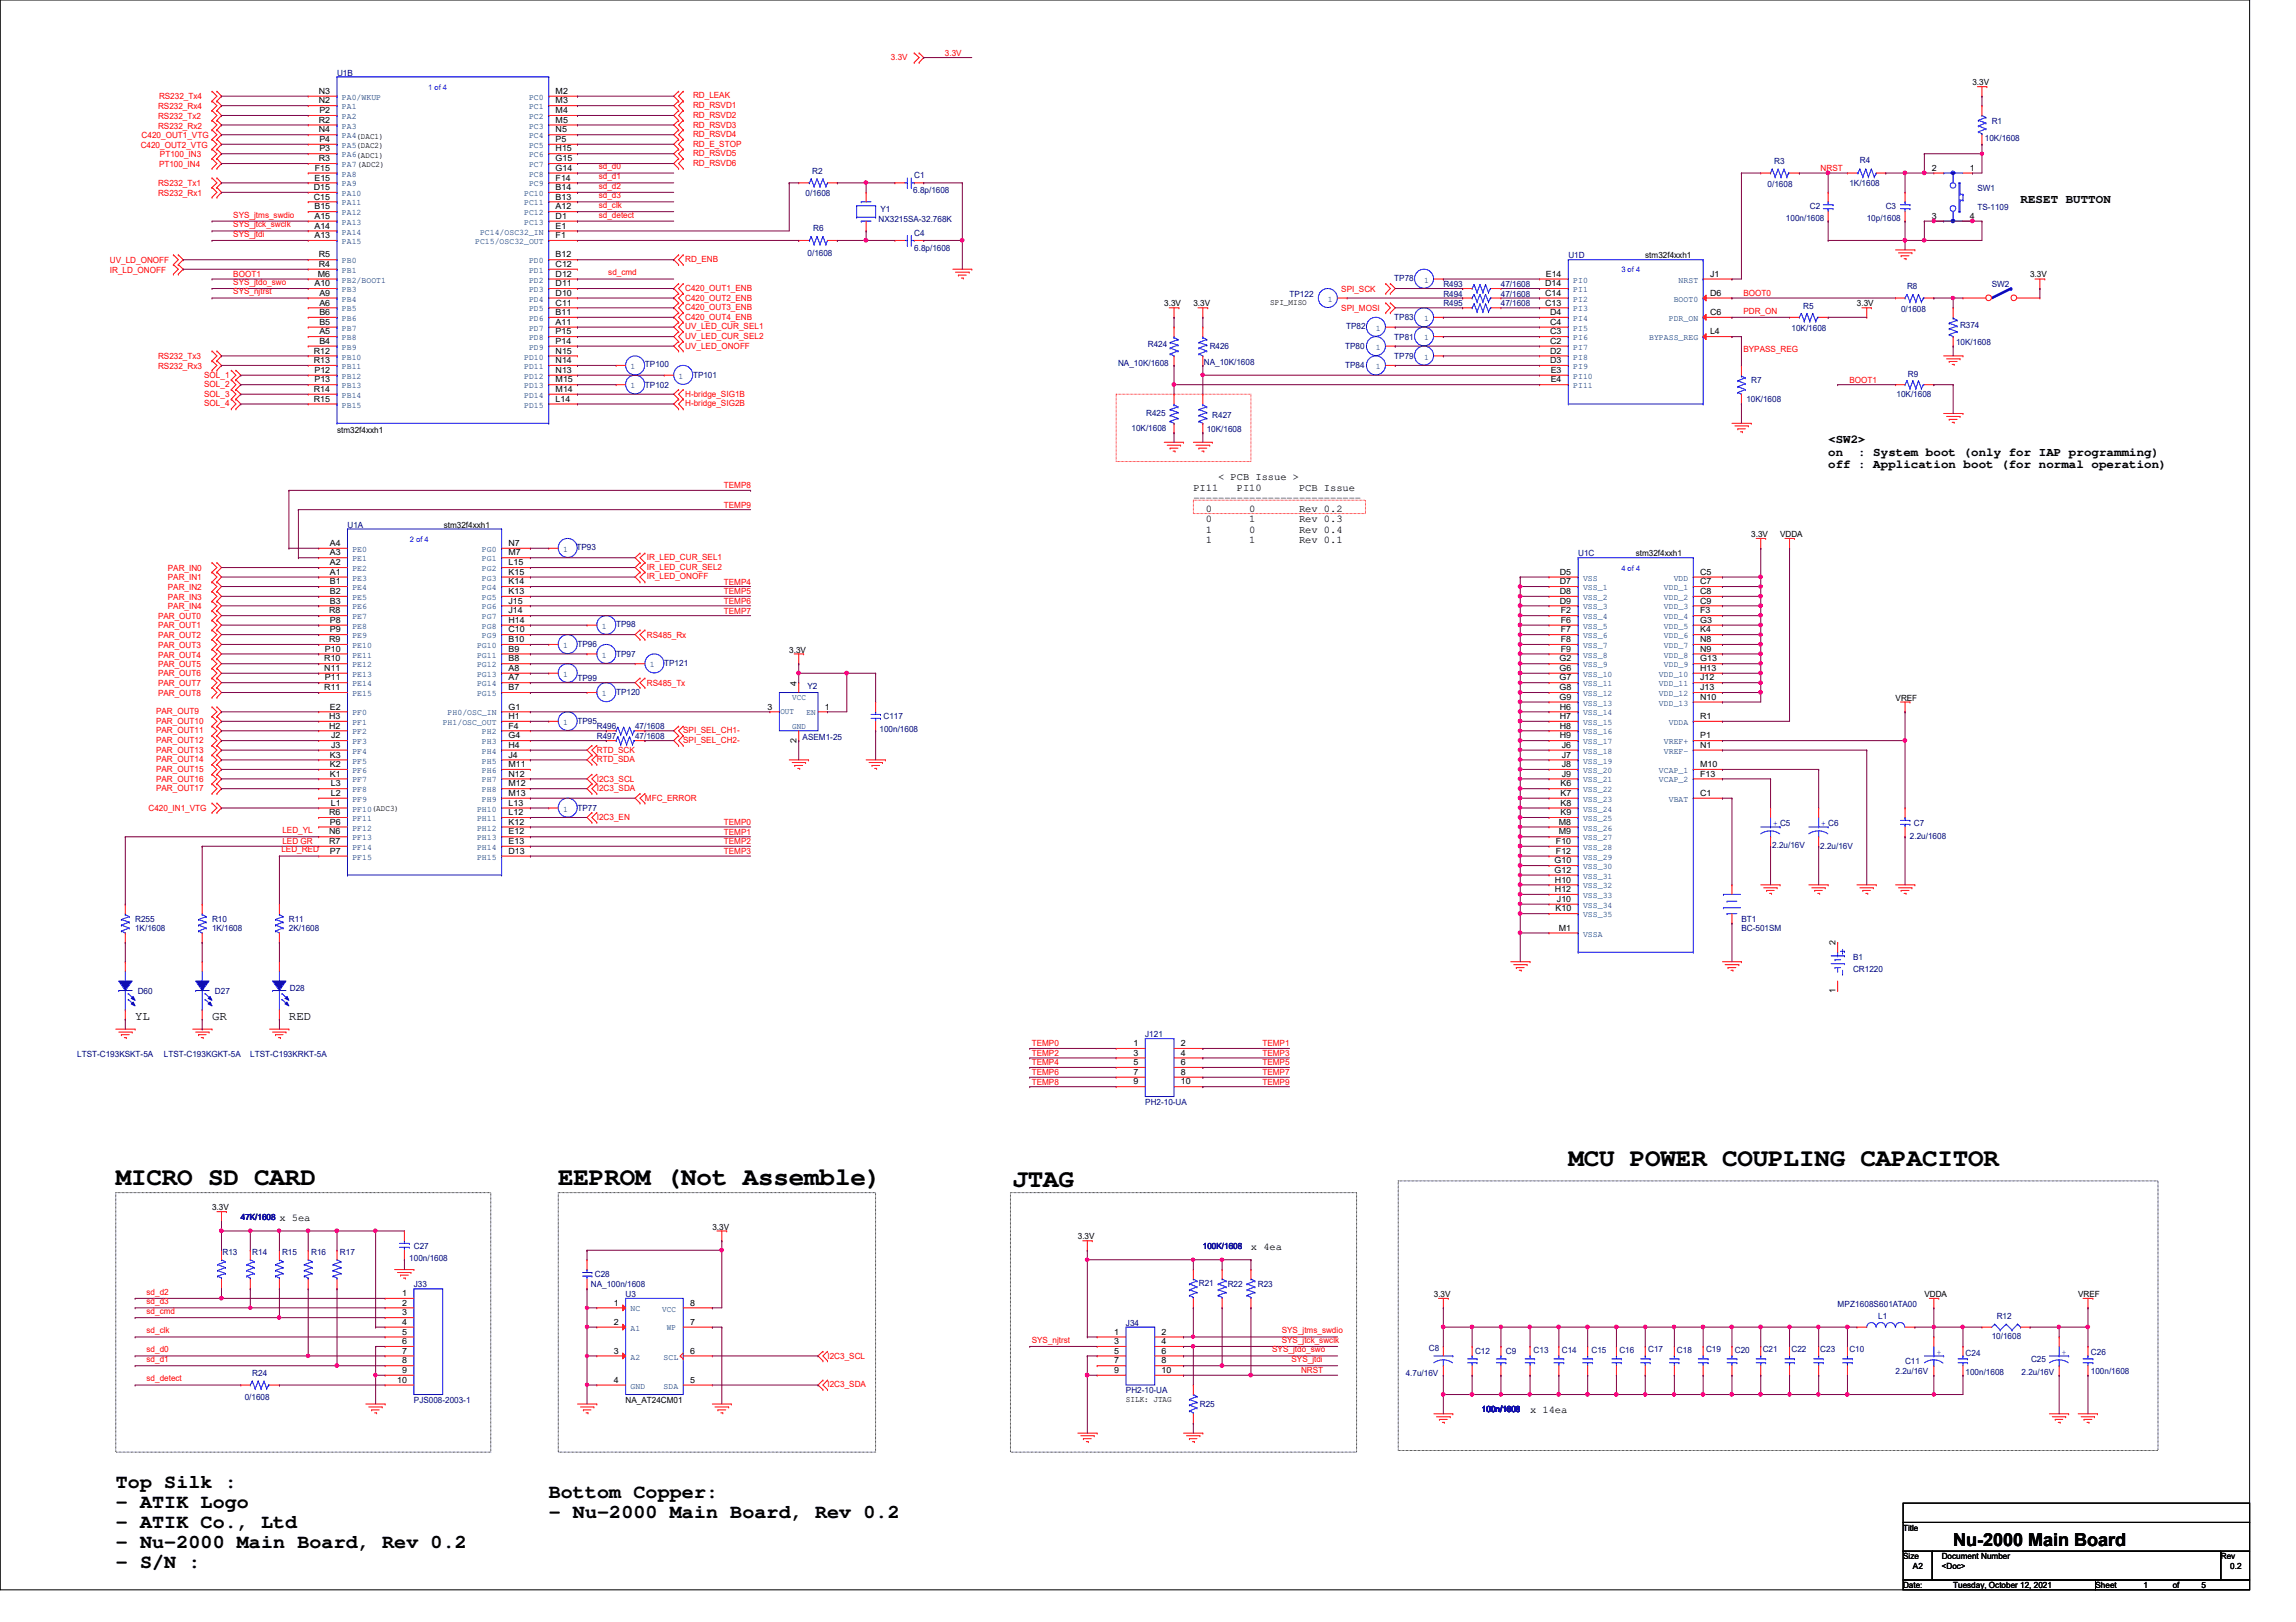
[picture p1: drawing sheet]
<svg xmlns="http://www.w3.org/2000/svg" width="297mm" height="210mm" viewBox="0 0 297 210" stroke-linecap="round" stroke-linejoin="round" font-family="sans-serif">
<defs><g id="words">
<g font-size="3.3">
<text x="15" y="153.3">MICRO SD CARD</text>
<text x="72.2" y="153.3">EEPROM (Not Assemble)</text>
<text x="131" y="153.6">JTAG</text>
<text x="202.9" y="150.9">MCU POWER COUPLING CAPACITOR</text>
</g>
<g font-size="2.6">
<text x="15" y="192.5">Top Silk :</text>
<text x="15" y="195.1">- ATIK Logo</text>
<text x="15" y="197.7">- ATIK Co., Ltd</text>
<text x="71" y="193.8">Bottom Copper:</text>
<text x="71" y="196.4">- Nu-2000 Main Board, Rev 0.2</text>
<text x="15" y="200.3">- Nu-2000 Main Board, Rev 0.2</text>
<text x="15" y="202.9">- S/N :</text>
</g>
<text font-size="2.3" x="252.7" y="200.1">Nu-2000 Main Board</text>
<g font-size="1.6">
<text x="261.4" y="26.2">RESET BUTTON</text>
<text x="236.5" y="57.4">&lt;SW2&gt;</text>
<text x="236.5" y="59">on</text>
<text x="240.4" y="59">: System boot (only for IAP programming)</text>
<text x="236.5" y="60.6">off : Application boot (for normal operation)</text>
<text x="17.5" y="132">YL</text>
<text x="27.4" y="132">GR</text>
<text x="37.4" y="132">RED</text>
</g>
<g font-size="1.4">
<text x="154.4" y="63.5">PI11</text>
<text x="154.4" y="64.9">---------------------------</text>
<text x="157.6" y="62.1">&lt; PCB Issue &gt;</text>
<text x="160" y="63.5">PI10</text>
<text x="168.1" y="63.5">PCB Issue</text>
<text x="156" y="66.2">0</text>
<text x="156" y="67.6">0</text>
<text x="156" y="68.9">1</text>
<text x="156" y="70.3">1</text>
<text x="161.6" y="66.2">0</text>
<text x="161.6" y="67.6">1</text>
<text x="161.6" y="68.9">0</text>
<text x="161.6" y="70.3">1</text>
<text x="168.1" y="66.2">Rev 0.2</text>
<text x="168.1" y="67.6">Rev 0.3</text>
<text x="168.1" y="68.9">Rev 0.4</text>
<text x="168.1" y="70.3">Rev 0.1</text>
<text x="36.1" y="157.9">x 5ea</text>
<text x="161.8" y="161.7">x 4ea</text>
<text x="197.9" y="182.8">x 14ea</text>
</g>
<g font-size="1.1" fill="#000080">
<text x="43.6" y="9.8">U1B</text>
<text x="257.7" y="16">R1</text>
<text x="105.1" y="22.5">R2</text>
<text x="118.3" y="23.1">C1</text>
<text x="229.5" y="21.2">R3</text>
<text x="240.6" y="21.1">R4</text>
<text x="256.8" y="18.2">10K/1608</text>
<text x="104.2" y="25.3">0/1608</text>
<text x="105.2" y="29.9">R6</text>
<text x="113.7" y="28.7">NX3215SA-32.768K</text>
<text x="113.9" y="27.4">Y1</text>
<text x="118.1" y="24.9">6.8p/1608</text>
<text x="228.7" y="24.2">0/1608</text>
<text x="231.1" y="28.6">100n/1608</text>
<text x="234.1" y="27.1">C2</text>
<text x="239.3" y="24.1">1K/1608</text>
<text x="241.5" y="28.6">10p/1608</text>
<text x="244" y="27.1">C3</text>
<text x="255.8" y="24.7">SW1</text>
<text x="255.8" y="27.2">TS-1109</text>
<text x="104.5" y="33.2">0/1608</text>
<text x="118.3" y="30.6">C4</text>
<text x="118.3" y="32.4">6.8p/1608</text>
<text x="202.9" y="33.4">U1D</text>
<text x="166.8" y="38.4">TP122</text>
<text x="180.4" y="36.4">TP78</text>
<text x="180.4" y="41.4">TP83</text>
<text x="186.7" y="37.2">R493</text>
<text x="186.7" y="39.6">R495</text>
<text x="186.7" y="38.4">R494</text>
<text x="194.2" y="37.2">47/1608</text>
<text x="194.2" y="39.6">47/1608</text>
<text x="194.2" y="38.4">47/1608</text>
<text x="233.3" y="40">R5</text>
<text x="246" y="40.4">0/1608</text>
<text x="246.7" y="37.4">R8</text>
<text x="257.7" y="37.2">SW2</text>
<text x="83.4" y="47.5">TP100</text>
<text x="144.6" y="47.4">NA_10K/1608</text>
<text x="148.5" y="44.9">R424</text>
<text x="155.7" y="47.2">NA_10K/1608</text>
<text x="156.5" y="45.1">R426</text>
<text x="174" y="45.1">TP80</text>
<text x="174" y="47.6">TP84</text>
<text x="174.2" y="42.6">TP82</text>
<text x="180.4" y="46.5">TP79</text>
<text x="180.4" y="44">TP81</text>
<text x="231.8" y="42.9">10K/1608</text>
<text x="253.1" y="44.6">10K/1608</text>
<text x="253.6" y="42.5">R374</text>
<text x="83.4" y="50.2">TP102</text>
<text x="89.7" y="48.9">TP101</text>
<text x="148.3" y="53.8">R425</text>
<text x="225.9" y="52.1">10K/1608</text>
<text x="226.6" y="49.6">R7</text>
<text x="245.4" y="51.4">10K/1608</text>
<text x="246.8" y="48.7">R9</text>
<text x="146.4" y="55.8">10K/1608</text>
<text x="156.1" y="56">10K/1608</text>
<text x="156.8" y="54.1">R427</text>
<text x="45" y="68.3">U1A</text>
<text x="74.6" y="71.1">TP93</text>
<text x="204.2" y="72">U1C</text>
<text x="74.7" y="83.7">TP96</text>
<text x="79.7" y="81.2">TP98</text>
<text x="74.7" y="88.2">TP99</text>
<text x="79.7" y="89.9">TP120</text>
<text x="79.7" y="85">TP97</text>
<text x="85.9" y="86.2">TP121</text>
<text x="104.5" y="89.2">Y2</text>
<text x="74.7" y="93.6">TP95</text>
<text x="77.2" y="95.6">R497</text>
<text x="77.2" y="94.4">R496</text>
<text x="82.2" y="95.6">47/1608</text>
<text x="82.2" y="94.4">47/1608</text>
<text x="103.8" y="95.8">ASEM1-25</text>
<text x="113.8" y="94.8">100n/1608</text>
<text x="114.3" y="93">C117</text>
<text x="74.7" y="105">TP77</text>
<text x="247.6" y="106.8">C7</text>
<text x="229.3" y="109.7">2.2u/16V</text>
<text x="235.5" y="109.9">2.2u/16V</text>
<text x="247.1" y="108.6">2.2u/1608</text>
<text x="17.5" y="119.3">R255</text>
<text x="27.4" y="119.3">R10</text>
<text x="37.4" y="119.3">R11</text>
<text x="225.3" y="119.3">BT1</text>
<text x="17.5" y="120.5">1K/1608</text>
<text x="27.4" y="120.5">1K/1608</text>
<text x="37.4" y="120.5">2K/1608</text>
<text x="225.3" y="120.5">BC-501SM</text>
<text x="239.7" y="124.3">B1</text>
<text x="239.7" y="125.8">CR1220</text>
<text x="17.8" y="128.7">D60</text>
<text x="27.8" y="128.7">D27</text>
<text x="37.5" y="128.3">D28</text>
<text x="10" y="136.7">LTST-C193KSKT-5A</text>
<text x="21.2" y="136.7">LTST-C193KGKT-5A</text>
<text x="32.4" y="136.7">LTST-C193KRKT-5A</text>
<text x="148.2" y="134.2">J121</text>
<text x="148.2" y="143">PH2-10-UA</text>
<text x="31.2" y="157.9">47K/1608</text>
<text x="53.5" y="161.6">C27</text>
<text x="155.6" y="161.6">100K/1608</text>
<text x="28.8" y="162.3">R13</text>
<text x="32.6" y="162.3">R14</text>
<text x="36.5" y="162.3">R15</text>
<text x="40.3" y="162.3">R16</text>
<text x="44" y="162.3">R17</text>
<text x="53" y="163.2">100n/1608</text>
<text x="53.5" y="166.6">J33</text>
<text x="76.5" y="166.6">NA_100n/1608</text>
<text x="77" y="165.2">C28</text>
<text x="80.9" y="167.9">U3</text>
<text x="155.1" y="166.5">R21</text>
<text x="158.8" y="166.6">R22</text>
<text x="162.7" y="166.6">R23</text>
<text x="145.7" y="171.6">J34</text>
<text x="237.7" y="169.1">MPZ1608S601ATA00</text>
<text x="243" y="170.7">L1</text>
<text x="257.7" y="173.3">10/1608</text>
<text x="258.3" y="170.7">R12</text>
<text x="32.6" y="178.1">R24</text>
<text x="181.9" y="178.1">4.7u/16V</text>
<text x="184.9" y="174.8">C8</text>
<text x="190.8" y="175.2">C12</text>
<text x="194.8" y="175.2">C9</text>
<text x="198.4" y="175">C13</text>
<text x="202.1" y="175">C14</text>
<text x="205.9" y="175">C15</text>
<text x="209.5" y="175">C16</text>
<text x="213.2" y="174.9">C17</text>
<text x="217" y="175">C18</text>
<text x="220.7" y="174.9">C19</text>
<text x="224.4" y="175">C20</text>
<text x="228" y="174.9">C21</text>
<text x="231.8" y="174.9">C22</text>
<text x="235.5" y="174.9">C23</text>
<text x="239.3" y="174.9">C10</text>
<text x="245.2" y="177.8">2.2u/16V</text>
<text x="246.5" y="176.5">C11</text>
<text x="254.3" y="175.4">C24</text>
<text x="254.3" y="177.9">100n/1608</text>
<text x="261.5" y="177.9">2.2u/16V</text>
<text x="262.8" y="176.3">C25</text>
<text x="270.5" y="175.3">C26</text>
<text x="270.5" y="177.8">100n/1608</text>
<text x="31.7" y="181.1">0/1608</text>
<text x="53.5" y="181.5">PJS008-2003-1</text>
<text x="145.7" y="180.3">PH2-10-UA</text>
<text x="155.2" y="182">R25</text>
<text x="191.7" y="182.8">100n/1608</text>
</g>
<g font-size="1.1" fill="#f00">
<text x="115.3" y="7.8">3.3V</text>
<text x="122.3" y="7.2">3.3V</text>
<text x="18.3" y="17.9">C420_OUT1_VTG</text>
<text x="20.4" y="15.4">RS232_Tx2</text>
<text x="20.4" y="16.6">RS232_Rx2</text>
<text x="20.4" y="14.1">RS232_Rx4</text>
<text x="20.6" y="12.9">RS232_Tx4</text>
<text x="89.7" y="12.7">RD_LEAK</text>
<text x="89.7" y="14">RD_RSVD1</text>
<text x="89.7" y="15.2">RD_RSVD2</text>
<text x="89.7" y="16.5">RD_RSVD3</text>
<text x="89.7" y="17.7">RD_RSVD4</text>
<text x="18.2" y="19.1">C420_OUT2_VTG</text>
<text x="20.6" y="21.6">PT100_IN4</text>
<text x="20.7" y="20.4">PT100_IN3</text>
<text x="77.5" y="21.9">sd_d0</text>
<text x="77.5" y="23.2">sd_d1</text>
<text x="89.7" y="19">RD_E_STOP</text>
<text x="89.7" y="20.2">RD_RSVD5</text>
<text x="89.7" y="21.5">RD_RSVD6</text>
<text x="235.5" y="22.1">NRST</text>
<text x="20.4" y="24.1">RS232_Tx1</text>
<text x="20.4" y="25.3">RS232_Rx1</text>
<text x="30.2" y="28.2">SYS_jtms_swdio</text>
<text x="30.2" y="29.4">SYS_jtck_swclk</text>
<text x="77.5" y="24.4">sd_d2</text>
<text x="77.5" y="25.7">sd_d3</text>
<text x="77.5" y="26.9">sd_clk</text>
<text x="77.5" y="28.2">sd_detect</text>
<text x="14.2" y="34">UV_LD_ONOFF</text>
<text x="14.2" y="35.3">IR_LD_ONOFF</text>
<text x="30.2" y="30.6">SYS_jtdi</text>
<text x="30.2" y="35.9">BOOT1</text>
<text x="78.7" y="35.6">sd_cmd</text>
<text x="88.6" y="33.9">RD_ENB</text>
<text x="30.2" y="36.9">SYS_jtdo_swo</text>
<text x="30.2" y="38.1">SYS_njtrst</text>
<text x="88.6" y="37.6">C420_OUT1_ENB</text>
<text x="88.6" y="38.9">C420_OUT2_ENB</text>
<text x="88.6" y="40.1">C420_OUT3_ENB</text>
<text x="88.6" y="41.4">C420_OUT4_ENB</text>
<text x="173.5" y="37.8">SPI_SCK</text>
<text x="173.5" y="40.3">SPI_MOSI</text>
<text x="225.5" y="40.6">PDR_ON</text>
<text x="225.5" y="38.3">BOOT0</text>
<text x="20.4" y="46.5">RS232_Tx3</text>
<text x="20.4" y="47.8">RS232_Rx3</text>
<text x="88.6" y="43.9">UV_LED_CUR_SEL2</text>
<text x="88.6" y="45.1">UV_LED_ONOFF</text>
<text x="88.6" y="42.6">UV_LED_CUR_SEL1</text>
<text x="225.5" y="45.6">BYPASS_REG</text>
<text x="26.4" y="48.9">SOL_1</text>
<text x="26.4" y="50.1">SOL_2</text>
<text x="26.4" y="51.4">SOL_3</text>
<text x="26.4" y="52.6">SOL_4</text>
<text x="88.6" y="51.4">H-bridge_SIG1B</text>
<text x="88.6" y="52.6">H-bridge_SIG2B</text>
<text x="239.3" y="49.5">BOOT1</text>
<text x="93.6" y="63.2">TEMP8</text>
<text x="93.6" y="65.7">TEMP9</text>
<text x="21.7" y="75.1">PAR_IN1</text>
<text x="21.7" y="76.4">PAR_IN2</text>
<text x="21.7" y="77.6">PAR_IN3</text>
<text x="21.7" y="73.9">PAR_IN0</text>
<text x="83.7" y="72.5">IR_LED_CUR_SEL1</text>
<text x="83.7" y="73.7">IR_LED_CUR_SEL2</text>
<text x="83.7" y="75">IR_LED_ONOFF</text>
<text x="93.6" y="75.6">TEMP4</text>
<text x="93.6" y="76.9">TEMP5</text>
<text x="20.4" y="80.1">PAR_OUT0</text>
<text x="20.4" y="81.3">PAR_OUT1</text>
<text x="20.4" y="82.6">PAR_OUT2</text>
<text x="20.4" y="83.8">PAR_OUT3</text>
<text x="21.7" y="78.9">PAR_IN4</text>
<text x="83.7" y="82.6">RS485_Rx</text>
<text x="93.6" y="78.1">TEMP6</text>
<text x="93.6" y="79.4">TEMP7</text>
<text x="20.4" y="85.1">PAR_OUT4</text>
<text x="20.4" y="86.3">PAR_OUT5</text>
<text x="20.4" y="87.5">PAR_OUT6</text>
<text x="20.4" y="88.8">PAR_OUT7</text>
<text x="83.7" y="88.8">RS485_Tx</text>
<text x="20.2" y="92.4">PAR_OUT9</text>
<text x="20.2" y="93.6">PAR_OUT10</text>
<text x="20.2" y="94.9">PAR_OUT11</text>
<text x="20.4" y="90">PAR_OUT8</text>
<text x="88.4" y="94.9">SPI_SEL_CH1-</text>
<text x="20.2" y="96.1">PAR_OUT12</text>
<text x="20.2" y="97.4">PAR_OUT13</text>
<text x="20.2" y="98.6">PAR_OUT14</text>
<text x="20.2" y="99.9">PAR_OUT15</text>
<text x="20.2" y="101.1">PAR_OUT16</text>
<text x="77.2" y="97.4">RTD_SCK</text>
<text x="77.2" y="98.6">RTD_SDA</text>
<text x="77.2" y="101.1">I2C3_SCL</text>
<text x="88.4" y="96.1">SPI_SEL_CH2-</text>
<text x="19.2" y="105">C420_IN1_VTG</text>
<text x="20.2" y="102.4">PAR_OUT17</text>
<text x="36.5" y="107.8">LED_YL</text>
<text x="77.2" y="102.4">I2C3_SDA</text>
<text x="77.2" y="106.1">I2C3_EN</text>
<text x="83.4" y="103.6">MFC_ERROR</text>
<text x="93.6" y="106.8">TEMP0</text>
<text x="36.4" y="110.3">LED_RED</text>
<text x="36.5" y="109.3">LED GR</text>
<text x="93.6" y="109.3">TEMP2</text>
<text x="93.6" y="110.5">TEMP3</text>
<text x="93.6" y="108">TEMP1</text>
<text x="133.5" y="135.4">TEMP0</text>
<text x="133.5" y="136.7">TEMP2</text>
<text x="133.5" y="137.9">TEMP4</text>
<text x="163.3" y="135.4">TEMP1</text>
<text x="163.3" y="136.7">TEMP3</text>
<text x="163.3" y="137.9">TEMP5</text>
<text x="133.5" y="139.1">TEMP6</text>
<text x="133.5" y="140.4">TEMP8</text>
<text x="163.3" y="139.1">TEMP7</text>
<text x="163.3" y="140.4">TEMP9</text>
<text x="19" y="167.6">sd_d2</text>
<text x="19" y="168.8">sd_d3</text>
<text x="19" y="170.1">sd_cmd</text>
<text x="19" y="172.6">sd_clk</text>
<text x="133.5" y="173.8">SYS_njtrst</text>
<text x="165.8" y="172.6">SYS_jtms_swdio</text>
<text x="165.8" y="173.8">SYS_jtck_swclk</text>
<text x="19" y="175">sd_d0</text>
<text x="19" y="176.3">sd_d1</text>
<text x="19" y="178.8">sd_detect</text>
<text x="107.1" y="179.5">I2C3_SDA</text>
<text x="107.1" y="175.8">I2C3_SCL</text>
<text x="164.6" y="175">SYS_jtdo_swo</text>
<text x="167.1" y="176.3">SYS_jtdi</text>
<text x="168.3" y="177.7">NRST</text>
</g>
<g font-size="1.1">
<text x="255.2" y="11">3.3V</text>
<text x="41.2" y="12.1">N3</text>
<text x="41.2" y="13.4">N2</text>
<text x="41.2" y="15.9">R2</text>
<text x="41.2" y="17.1">N4</text>
<text x="41.3" y="14.6">P2</text>
<text x="71.9" y="12.1">M2</text>
<text x="71.9" y="13.4">M3</text>
<text x="71.9" y="14.6">M4</text>
<text x="71.9" y="15.9">M5</text>
<text x="71.9" y="17.1">N5</text>
<text x="40.7" y="23.4">E15</text>
<text x="40.7" y="22.1">F15</text>
<text x="41.2" y="20.9">R3</text>
<text x="41.3" y="18.4">P4</text>
<text x="41.3" y="19.6">P3</text>
<text x="71.9" y="18.4">P5</text>
<text x="71.9" y="19.6">H15</text>
<text x="71.9" y="20.9">G15</text>
<text x="71.9" y="22.1">G14</text>
<text x="71.9" y="23.4">F14</text>
<text x="249.9" y="22.1">2</text>
<text x="254.8" y="22.1">1</text>
<text x="40.6" y="24.6">D15</text>
<text x="40.6" y="25.8">C15</text>
<text x="40.7" y="27.1">B15</text>
<text x="40.7" y="28.3">A15</text>
<text x="40.7" y="29.6">A14</text>
<text x="71.9" y="24.6">B14</text>
<text x="71.9" y="25.8">B13</text>
<text x="71.9" y="27.1">A12</text>
<text x="71.9" y="28.3">D1</text>
<text x="71.9" y="29.6">E1</text>
<text x="249.9" y="28.3">3</text>
<text x="254.8" y="28.3">4</text>
<text x="40.7" y="30.8">A13</text>
<text x="41.1" y="35.8">M6</text>
<text x="41.2" y="33.3">R5</text>
<text x="41.2" y="34.5">R4</text>
<text x="71.9" y="30.8">F1</text>
<text x="71.9" y="33.3">B12</text>
<text x="71.9" y="34.5">C12</text>
<text x="71.9" y="35.8">D12</text>
<text x="200" y="35.8">E14</text>
<text x="212.8" y="33.4">stm32f4xxh1</text>
<text x="221.2" y="35.8">J1</text>
<text x="262.6" y="35.9">3.3V</text>
<text x="40.7" y="37">A10</text>
<text x="41.3" y="38.3">A9</text>
<text x="41.3" y="39.5">A6</text>
<text x="41.3" y="40.8">B6</text>
<text x="71.9" y="37">D11</text>
<text x="71.9" y="38.3">D10</text>
<text x="71.9" y="39.5">C11</text>
<text x="71.9" y="40.8">B11</text>
<text x="150.6" y="39.6">3.3V</text>
<text x="154.4" y="39.6">3.3V</text>
<text x="164.3" y="39.5">SPI_MISO</text>
<text x="199.9" y="37">D14</text>
<text x="199.9" y="38.3">C14</text>
<text x="199.9" y="39.5">C13</text>
<text x="200.5" y="40.8">D4</text>
<text x="221.2" y="38.3">D6</text>
<text x="221.2" y="40.8">C6</text>
<text x="240.2" y="39.6">3.3V</text>
<text x="40.6" y="45.8">R12</text>
<text x="40.6" y="47">R13</text>
<text x="41.3" y="42">B5</text>
<text x="41.3" y="43.3">A5</text>
<text x="41.3" y="44.5">B4</text>
<text x="71.9" y="42">A11</text>
<text x="71.9" y="43.3">P15</text>
<text x="71.9" y="44.5">P14</text>
<text x="71.9" y="45.8">N15</text>
<text x="71.9" y="47">N14</text>
<text x="200.5" y="42">C4</text>
<text x="200.5" y="43.3">C3</text>
<text x="200.5" y="44.5">C2</text>
<text x="200.5" y="45.8">D2</text>
<text x="200.5" y="47">D3</text>
<text x="221.2" y="43.3">L4</text>
<text x="40.6" y="50.7">R14</text>
<text x="40.6" y="52">R15</text>
<text x="40.7" y="48.3">P12</text>
<text x="40.7" y="49.5">P13</text>
<text x="71.9" y="48.3">N13</text>
<text x="71.9" y="49.5">M15</text>
<text x="71.9" y="50.7">M14</text>
<text x="71.9" y="52">L14</text>
<text x="200.6" y="48.3">E3</text>
<text x="200.6" y="49.5">E4</text>
<text x="43.6" y="56">stm32f4xxh1</text>
<text x="42.7" y="70.7">A4</text>
<text x="42.7" y="71.9">A3</text>
<text x="57.4" y="68.3">stm32f4xxh1</text>
<text x="65.8" y="70.7">N7</text>
<text x="65.8" y="71.9">M7</text>
<text x="226.6" y="69.5">3.3V</text>
<text x="230.3" y="69.5">VDDA</text>
<text x="42.7" y="73.2">A2</text>
<text x="42.7" y="74.4">A1</text>
<text x="42.7" y="75.6">B1</text>
<text x="42.7" y="76.9">B2</text>
<text x="65.8" y="73.2">L15</text>
<text x="65.8" y="74.4">K15</text>
<text x="65.8" y="75.6">K14</text>
<text x="65.8" y="76.9">K13</text>
<text x="201.8" y="74.4">D5</text>
<text x="201.8" y="75.6">D7</text>
<text x="201.8" y="76.9">D8</text>
<text x="211.6" y="72">stm32f4xxh1</text>
<text x="220" y="74.4">C5</text>
<text x="220" y="75.6">C7</text>
<text x="220" y="76.9">C8</text>
<text x="42.6" y="79.4">R8</text>
<text x="42.6" y="83.1">R9</text>
<text x="42.7" y="78.1">B3</text>
<text x="42.7" y="80.6">P8</text>
<text x="42.7" y="81.8">P9</text>
<text x="65.8" y="78.1">J15</text>
<text x="65.8" y="79.4">J14</text>
<text x="65.8" y="80.6">H14</text>
<text x="65.8" y="81.8">C10</text>
<text x="65.8" y="83.1">B10</text>
<text x="201.8" y="78.1">D9</text>
<text x="201.9" y="79.4">F2</text>
<text x="201.9" y="80.6">F6</text>
<text x="201.9" y="81.8">F7</text>
<text x="201.9" y="83.1">F8</text>
<text x="220" y="78.1">C9</text>
<text x="220" y="79.4">F3</text>
<text x="220" y="80.6">G3</text>
<text x="220" y="81.8">K4</text>
<text x="220" y="83.1">N8</text>
<text x="41.9" y="85.6">R10</text>
<text x="41.9" y="86.8">N11</text>
<text x="41.9" y="89.3">R11</text>
<text x="42" y="84.3">P10</text>
<text x="42" y="88.1">P11</text>
<text x="65.8" y="84.3">B9</text>
<text x="65.8" y="85.6">B8</text>
<text x="65.8" y="86.8">A8</text>
<text x="65.8" y="88.1">A7</text>
<text x="65.8" y="89.3">B7</text>
<text x="102.1" y="84.5">3.3V</text>
<text x="103" y="88.7" transform="rotate(-90 103 88.7)">4</text>
<text x="201.8" y="85.6">G2</text>
<text x="201.8" y="86.8">G6</text>
<text x="201.8" y="88.1">G7</text>
<text x="201.8" y="89.3">G8</text>
<text x="201.9" y="84.3">F9</text>
<text x="220" y="84.3">N9</text>
<text x="220" y="85.6">G13</text>
<text x="220" y="86.8">H13</text>
<text x="220" y="88.1">J12</text>
<text x="220" y="89.3">J13</text>
<text x="42.6" y="93">H3</text>
<text x="42.6" y="94.3">H2</text>
<text x="42.7" y="91.8">E2</text>
<text x="42.8" y="95.5">J2</text>
<text x="65.8" y="91.8">G1</text>
<text x="65.8" y="93">H1</text>
<text x="65.8" y="94.3">F4</text>
<text x="65.8" y="95.5">G4</text>
<text x="99.3" y="91.8">3</text>
<text x="106.7" y="91.8">1</text>
<text x="201.8" y="90.6">G9</text>
<text x="201.8" y="91.8">H6</text>
<text x="201.8" y="93">H7</text>
<text x="201.8" y="94.3">H8</text>
<text x="201.8" y="95.5">H9</text>
<text x="220" y="90.6">N10</text>
<text x="220" y="93">R1</text>
<text x="220" y="95.5">P1</text>
<text x="245.2" y="90.7">VREF</text>
<text x="42.7" y="98">K3</text>
<text x="42.7" y="99.3">K2</text>
<text x="42.7" y="100.5">K1</text>
<text x="42.8" y="101.8">L3</text>
<text x="42.8" y="96.8">J3</text>
<text x="65.8" y="96.8">H4</text>
<text x="65.8" y="98">J4</text>
<text x="65.8" y="99.3">M11</text>
<text x="65.8" y="100.5">N12</text>
<text x="65.8" y="101.8">M12</text>
<text x="103" y="96.1" transform="rotate(-90 103 96.1)">2</text>
<text x="201.9" y="101.8">K6</text>
<text x="202.1" y="96.8">J6</text>
<text x="202.1" y="98">J7</text>
<text x="202.1" y="99.3">J8</text>
<text x="202.1" y="100.5">J9</text>
<text x="220" y="96.8">N1</text>
<text x="220" y="99.3">M10</text>
<text x="220" y="100.5">F13</text>
<text x="42.6" y="105.5">R6</text>
<text x="42.6" y="108">N6</text>
<text x="42.7" y="106.7">P6</text>
<text x="42.8" y="103">L2</text>
<text x="42.8" y="104.3">L1</text>
<text x="65.8" y="103">M13</text>
<text x="65.8" y="104.3">L13</text>
<text x="65.8" y="105.5">L12</text>
<text x="65.8" y="106.7">K12</text>
<text x="65.8" y="108">E12</text>
<text x="201.7" y="106.7">M8</text>
<text x="201.7" y="108">M9</text>
<text x="201.9" y="103">K7</text>
<text x="201.9" y="104.3">K8</text>
<text x="201.9" y="105.5">K9</text>
<text x="220" y="103">C1</text>
<text x="42.6" y="109.2">R7</text>
<text x="42.7" y="110.5">P7</text>
<text x="65.8" y="109.2">E13</text>
<text x="65.8" y="110.5">D13</text>
<text x="201.1" y="111.7">G10</text>
<text x="201.1" y="112.9">G12</text>
<text x="201.3" y="109.2">F10</text>
<text x="201.3" y="110.5">F12</text>
<text x="201.2" y="114.2">H10</text>
<text x="201.2" y="115.4">H12</text>
<text x="201.2" y="117.9">K10</text>
<text x="201.4" y="116.7">J10</text>
<text x="201.7" y="120.4">M1</text>
<text x="237.4" y="122.3" transform="rotate(-90 237.4 122.3)">2</text>
<text x="237.4" y="128.5" transform="rotate(-90 237.4 128.5)">1</text>
<text x="146.6" y="135.4">1</text>
<text x="146.6" y="136.6">3</text>
<text x="146.6" y="137.8">5</text>
<text x="152.8" y="135.4">2</text>
<text x="152.8" y="136.6">4</text>
<text x="152.8" y="137.8">6</text>
<text x="146.6" y="139.1">7</text>
<text x="146.6" y="140.3">9</text>
<text x="152.8" y="139.1">8</text>
<text x="152.8" y="140.3">10</text>
<text x="27.4" y="156.6">3.3V</text>
<text x="92.2" y="159.1">3.3V</text>
<text x="139.4" y="160.4">3.3V</text>
<text x="52" y="167.7">1</text>
<text x="185.5" y="167.9">3.3V</text>
<text x="249" y="167.9">VDDA</text>
<text x="268.9" y="167.9">VREF</text>
<text x="52" y="169">2</text>
<text x="52" y="170.2">3</text>
<text x="52" y="171.4">4</text>
<text x="52" y="172.7">5</text>
<text x="52" y="173.9">6</text>
<text x="79.4" y="169">1</text>
<text x="79.4" y="171.4">2</text>
<text x="89.3" y="169">8</text>
<text x="89.3" y="171.4">7</text>
<text x="144.1" y="172.7">1</text>
<text x="144.1" y="173.9">3</text>
<text x="150.3" y="172.7">2</text>
<text x="150.3" y="173.9">4</text>
<text x="51.4" y="178.9">10</text>
<text x="52" y="175.2">7</text>
<text x="52" y="176.4">8</text>
<text x="52" y="177.7">9</text>
<text x="79.4" y="178.9">4</text>
<text x="79.4" y="175.2">3</text>
<text x="89.3" y="178.9">5</text>
<text x="89.3" y="175.2">6</text>
<text x="144.1" y="175.2">5</text>
<text x="144.1" y="176.4">7</text>
<text x="144.1" y="177.7">9</text>
<text x="150.3" y="175.2">6</text>
<text x="150.3" y="176.4">8</text>
<text x="150.3" y="177.7">10</text>
<text x="80.9" y="181.5">NA_AT24CM01</text>
<text x="145.7" y="181.4">SILK: JTAG</text>
<text x="246.2" y="198.1">Title</text>
<text x="246.2" y="201.8">Size</text>
<text x="247.5" y="203.1">A2</text>
<text x="251.2" y="201.8">Document Number</text>
<text x="251.2" y="203.1">&lt;Doc&gt;</text>
<text x="287.3" y="201.8">Rev</text>
<text x="288.5" y="203.1">0.2</text>
<text x="246.2" y="205.5">Date:</text>
<text x="252.7" y="205.5">Tuesday, October 12, 2021</text>
<text x="271.1" y="205.5">Sheet</text>
<text x="277.3" y="205.5">1</text>
<text x="281.1" y="205.5">of</text>
<text x="284.8" y="205.5">5</text>
</g>
<g font-size="1.1" fill="#004080">
<text x="44.2" y="12.9">PA0/WKUP</text>
<text x="44.2" y="14.1">PA1</text>
<text x="44.2" y="15.4">PA2</text>
<text x="44.2" y="16.6">PA3</text>
<text x="44.2" y="17.9">PA4(DAC1)</text>
<text x="68.4" y="12.9">PC0</text>
<text x="68.4" y="14.1">PC1</text>
<text x="68.4" y="15.4">PC2</text>
<text x="68.4" y="16.6">PC3</text>
<text x="68.4" y="17.9">PC4</text>
<text x="44.2" y="19.1">PA5(DAC2)</text>
<text x="44.2" y="20.4">PA6(ADC1)</text>
<text x="44.2" y="21.6">PA7(ADC2)</text>
<text x="44.2" y="22.9">PA8</text>
<text x="68.4" y="19.1">PC5</text>
<text x="68.4" y="20.4">PC6</text>
<text x="68.4" y="21.6">PC7</text>
<text x="68.4" y="22.9">PC8</text>
<text x="44.2" y="24.1">PA9</text>
<text x="44.2" y="25.4">PA10</text>
<text x="44.2" y="26.6">PA11</text>
<text x="44.2" y="27.9">PA12</text>
<text x="44.2" y="29.1">PA13</text>
<text x="67.8" y="25.4">PC10</text>
<text x="67.8" y="26.6">PC11</text>
<text x="67.8" y="27.9">PC12</text>
<text x="67.8" y="29.1">PC13</text>
<text x="68.4" y="24.1">PC9</text>
<text x="44.2" y="30.4">PA14</text>
<text x="44.2" y="31.6">PA15</text>
<text x="44.2" y="34.1">PB0</text>
<text x="44.2" y="35.3">PB1</text>
<text x="61.5" y="31.6">PC15/OSC32_OUT</text>
<text x="62.1" y="30.4">PC14/OSC32_IN</text>
<text x="68.4" y="34.1">PD0</text>
<text x="68.4" y="35.3">PD1</text>
<text x="44.2" y="36.6">PB2/BOOT1</text>
<text x="44.2" y="37.8">PB3</text>
<text x="44.2" y="39">PB4</text>
<text x="44.2" y="40.3">PB5</text>
<text x="44.2" y="41.5">PB6</text>
<text x="68.4" y="36.6">PD2</text>
<text x="68.4" y="37.8">PD3</text>
<text x="68.4" y="39">PD4</text>
<text x="68.4" y="40.3">PD5</text>
<text x="68.4" y="41.5">PD6</text>
<text x="171.8" y="39">1</text>
<text x="184.2" y="36.6">1</text>
<text x="184.2" y="41.5">1</text>
<text x="203.5" y="36.6">PI0</text>
<text x="203.5" y="37.8">PI1</text>
<text x="203.5" y="39">PI2</text>
<text x="203.5" y="40.3">PI3</text>
<text x="203.5" y="41.5">PI4</text>
<text x="215.9" y="41.5">PDR_ON</text>
<text x="216.5" y="39">BOOT0</text>
<text x="217.2" y="36.6">NRST</text>
<text x="44.2" y="42.8">PB7</text>
<text x="44.2" y="44">PB8</text>
<text x="44.2" y="45.3">PB9</text>
<text x="44.2" y="46.5">PB10</text>
<text x="44.2" y="47.8">PB11</text>
<text x="67.8" y="46.5">PD10</text>
<text x="67.8" y="47.8">PD11</text>
<text x="68.4" y="42.8">PD7</text>
<text x="68.4" y="44">PD8</text>
<text x="68.4" y="45.3">PD9</text>
<text x="81.6" y="47.8">1</text>
<text x="178" y="42.8">1</text>
<text x="178" y="45.3">1</text>
<text x="178" y="47.8">1</text>
<text x="184.2" y="46.5">1</text>
<text x="184.2" y="44">1</text>
<text x="203.5" y="42.8">PI5</text>
<text x="203.5" y="44">PI6</text>
<text x="203.5" y="45.3">PI7</text>
<text x="203.5" y="46.5">PI8</text>
<text x="203.5" y="47.8">PI9</text>
<text x="213.4" y="44">BYPASS_REG</text>
<text x="44.2" y="49">PB12</text>
<text x="44.2" y="50.2">PB13</text>
<text x="44.2" y="51.5">PB14</text>
<text x="44.2" y="52.7">PB15</text>
<text x="67.8" y="49">PD12</text>
<text x="67.8" y="50.2">PD13</text>
<text x="67.8" y="51.5">PD14</text>
<text x="67.8" y="52.7">PD15</text>
<text x="81.6" y="50.2">1</text>
<text x="87.8" y="49">1</text>
<text x="203.5" y="49">PI10</text>
<text x="203.5" y="50.2">PI11</text>
<text x="45.6" y="71.4">PE0</text>
<text x="62.4" y="71.4">PG0</text>
<text x="72.9" y="71.4">1</text>
<text x="45.6" y="72.6">PE1</text>
<text x="45.6" y="73.9">PE2</text>
<text x="45.6" y="75.1">PE3</text>
<text x="45.6" y="76.4">PE4</text>
<text x="45.6" y="77.6">PE5</text>
<text x="62.4" y="72.6">PG1</text>
<text x="62.4" y="73.9">PG2</text>
<text x="62.4" y="75.1">PG3</text>
<text x="62.4" y="76.4">PG4</text>
<text x="62.4" y="77.6">PG5</text>
<text x="204.8" y="75.1">VSS</text>
<text x="204.8" y="76.4">VSS_1</text>
<text x="204.8" y="77.6">VSS_2</text>
<text x="215.3" y="76.4">VDD_1</text>
<text x="215.3" y="77.6">VDD_2</text>
<text x="216.5" y="75.1">VDD</text>
<text x="45.6" y="78.9">PE6</text>
<text x="45.6" y="80.1">PE7</text>
<text x="45.6" y="81.4">PE8</text>
<text x="45.6" y="82.6">PE9</text>
<text x="45.6" y="83.9">PE10</text>
<text x="61.7" y="83.9">PG10</text>
<text x="62.4" y="78.9">PG6</text>
<text x="62.4" y="80.1">PG7</text>
<text x="62.4" y="81.4">PG8</text>
<text x="62.4" y="82.6">PG9</text>
<text x="72.9" y="83.9">1</text>
<text x="77.8" y="81.4">1</text>
<text x="204.8" y="78.9">VSS_3</text>
<text x="204.8" y="80.1">VSS_4</text>
<text x="204.8" y="81.4">VSS_5</text>
<text x="204.8" y="82.6">VSS_6</text>
<text x="204.8" y="83.9">VSS_7</text>
<text x="215.3" y="78.9">VDD_3</text>
<text x="215.3" y="80.1">VDD_4</text>
<text x="215.3" y="81.4">VDD_5</text>
<text x="215.3" y="82.6">VDD_6</text>
<text x="215.3" y="83.9">VDD_7</text>
<text x="45.6" y="85.1">PE11</text>
<text x="45.6" y="86.4">PE12</text>
<text x="45.6" y="87.6">PE13</text>
<text x="45.6" y="88.8">PE14</text>
<text x="61.7" y="85.1">PG11</text>
<text x="61.7" y="86.4">PG12</text>
<text x="61.7" y="87.6">PG13</text>
<text x="61.7" y="88.8">PG14</text>
<text x="72.9" y="87.6">1</text>
<text x="77.8" y="85.1">1</text>
<text x="84.1" y="86.4">1</text>
<text x="204.8" y="85.1">VSS_8</text>
<text x="204.8" y="86.4">VSS_9</text>
<text x="204.8" y="87.6">VSS_10</text>
<text x="204.8" y="88.8">VSS_11</text>
<text x="214.6" y="87.6">VDD_10</text>
<text x="214.6" y="88.8">VDD_11</text>
<text x="215.3" y="85.1">VDD_8</text>
<text x="215.3" y="86.4">VDD_9</text>
<text x="45.6" y="90.1">PE15</text>
<text x="45.6" y="92.6">PF0</text>
<text x="45.6" y="93.8">PF1</text>
<text x="45.6" y="95">PF2</text>
<text x="57.3" y="93.8">PH1/OSC_OUT</text>
<text x="57.9" y="92.6">PH0/OSC_IN</text>
<text x="61.7" y="90.1">PG15</text>
<text x="62.4" y="95">PH2</text>
<text x="72.9" y="93.8">1</text>
<text x="77.8" y="90.1">1</text>
<text x="101" y="92.4">OUT</text>
<text x="102.5" y="94.3">GND</text>
<text x="102.5" y="90.6">VCC</text>
<text x="104.3" y="92.5">EN</text>
<text x="204.8" y="90.1">VSS_12</text>
<text x="204.8" y="91.3">VSS_13</text>
<text x="204.8" y="92.6">VSS_14</text>
<text x="204.8" y="93.8">VSS_15</text>
<text x="204.8" y="95">VSS_16</text>
<text x="214.6" y="90.1">VDD_12</text>
<text x="214.6" y="91.3">VDD_13</text>
<text x="215.9" y="93.8">VDDA</text>
<text x="45.6" y="96.3">PF3</text>
<text x="45.6" y="97.5">PF4</text>
<text x="45.6" y="98.8">PF5</text>
<text x="45.6" y="100">PF6</text>
<text x="45.6" y="101.3">PF7</text>
<text x="62.4" y="96.3">PH3</text>
<text x="62.4" y="97.5">PH4</text>
<text x="62.4" y="98.8">PH5</text>
<text x="62.4" y="100">PH6</text>
<text x="62.4" y="101.3">PH7</text>
<text x="204.8" y="96.3">VSS_17</text>
<text x="204.8" y="97.5">VSS_18</text>
<text x="204.8" y="98.8">VSS_19</text>
<text x="204.8" y="100">VSS_20</text>
<text x="204.8" y="101.3">VSS_21</text>
<text x="214.6" y="100">VCAP_1</text>
<text x="214.6" y="101.3">VCAP_2</text>
<text x="215.3" y="96.3">VREF+</text>
<text x="215.3" y="97.5">VREF-</text>
<text x="45.6" y="102.5">PF8</text>
<text x="45.6" y="103.8">PF9</text>
<text x="45.6" y="105">PF10(ADC3)</text>
<text x="45.6" y="106.3">PF11</text>
<text x="45.6" y="107.5">PF12</text>
<text x="61.7" y="105">PH10</text>
<text x="61.7" y="106.3">PH11</text>
<text x="61.7" y="107.5">PH12</text>
<text x="62.4" y="102.5">PH8</text>
<text x="62.4" y="103.8">PH9</text>
<text x="72.9" y="105">1</text>
<text x="204.8" y="102.5">VSS_22</text>
<text x="204.8" y="103.8">VSS_23</text>
<text x="204.8" y="105">VSS_24</text>
<text x="204.8" y="106.3">VSS_25</text>
<text x="204.8" y="107.5">VSS_26</text>
<text x="215.9" y="103.8">VBAT</text>
<text x="45.6" y="108.8">PF13</text>
<text x="45.6" y="110">PF14</text>
<text x="45.6" y="111.3">PF15</text>
<text x="61.7" y="108.8">PH13</text>
<text x="61.7" y="110">PH14</text>
<text x="61.7" y="111.3">PH15</text>
<text x="204.8" y="108.8">VSS_27</text>
<text x="204.8" y="110">VSS_28</text>
<text x="204.8" y="111.3">VSS_29</text>
<text x="204.8" y="112.5">VSS_30</text>
<text x="204.8" y="113.7">VSS_31</text>
<text x="204.8" y="115">VSS_32</text>
<text x="204.8" y="116.2">VSS_33</text>
<text x="204.8" y="117.5">VSS_34</text>
<text x="204.8" y="118.7">VSS_35</text>
<text x="204.8" y="121.2">VSSA</text>
<text x="81.6" y="169.7">NC</text>
<text x="81.6" y="172.2">A1</text>
<text x="85.7" y="169.8">VCC</text>
<text x="86.3" y="172.2">WP</text>
<text x="81.6" y="179.7">GND</text>
<text x="81.6" y="175.9">A2</text>
<text x="85.8" y="179.7">SDA</text>
<text x="85.8" y="175.9">SCL</text>
</g>
<g font-size="1.1" fill="#00f">
<text x="229.4" y="106.8">+ C5</text>
<text x="235.6" y="106.8">+ C6</text>
<text x="250.6" y="175.3">+</text>
<text x="266.7" y="175.3">+</text>
</g>
<g font-size="1" fill="#00f">
<text x="55.4" y="11.6">1 of 4</text>
<text x="209.8" y="35.2">3 of 4</text>
<text x="53" y="70.1">2 of 4</text>
<text x="209.8" y="73.8">4 of 4</text>
</g>
</g></defs>
<path d="M0 0h291v205.7h-291zM15 154.3h48.5v33.6h-48.5zM72.2 154.3h41.1v33.6h-41.1zM130.7 154.3h44.8v33.6h-44.8zM180.9 152.8h98.3v34.9h-98.3zM246.2 194.5h44.8v2.5h-44.8zM246.2 197h44.8v3.7h-44.8zM246.2 200.7h3.8v3.8h-3.8zM246.2 204.5h24.9v1.2h-24.9zM250 200.7h37.3v3.8h-37.3zM271.1 204.5h19.9v1.2h-19.9zM287.3 200.7h3.7v3.8h-3.7z" fill="none" stroke="#000" stroke-width=".13"/>
<g fill="none" stroke="#f00" stroke-width=".13">
<path d="M27.4 15.6h.1M27.4 14.3h.1M27.4 16.8h.1M27.4 13.1h.1M27.4 11.8h.1M27.4 19.3h.1M27.4 18h.1M27.4 14.3l.7 .6-.7 .7M27.4 15.6l.7 .6-.7 .6M27.4 11.8l.7 .6-.7 .7M27.4 13.1l.7 .6-.7 .6M27.4 19.3l.7 .6-.7 .6"/>
<path d="M27.4 16.8l.7 .6-.7 .6M27.4 18l.7 .7-.7 .6M28.1 14.3h.1M28.1 15.6h.1M28.1 16.8h.1M28.1 11.8h.1M28.1 13.1h.1M28.1 19.3h.1M28.1 18h.1M28.1 14.3l.6 .6-.6 .7M28.1 15.6l.6 .6-.6 .6M28.1 11.8l.6 .6-.6 .7"/>
<path d="M28.1 13.1l.6 .6-.6 .6M28.1 19.3l.6 .6-.6 .6M28.1 16.8l.6 .6-.6 .6M28.1 18l.6 .7-.6 .6M87.8 11.8h.1M87.8 13.1h.1M87.8 14.3h.1M87.8 15.6h.1M87.8 16.8h.1M87.8 18h.1M87.8 19.3h.1M87.8 11.8l-.6 .6 .6 .7"/>
<path d="M87.8 13.1l-.6 .6 .6 .6M87.8 14.3l-.6 .6 .6 .7M87.8 15.6l-.6 .6 .6 .6M87.8 16.8l-.6 .6 .6 .6M87.8 18l-.6 .7 .6 .6M87.8 19.3l-.6 .6 .6 .6M88.4 13.1h.1M88.4 11.8h.1M88.4 14.3h.1M88.4 15.6h.1M88.4 16.8h.1M88.4 18h.1"/>
<path d="M88.4 19.3h.1M88.4 11.8l-.6 .6 .6 .7M88.4 13.1l-.6 .6 .6 .6M88.4 14.3l-.6 .6 .6 .7M88.4 15.6l-.6 .6 .6 .6M88.4 16.8l-.6 .6 .6 .6M88.4 18l-.6 .7 .6 .6M88.4 19.3l-.6 .6 .6 .6M118.3 6.9h.1M118.3 8.1h.1M118.3 6.9l.6 .6-.6 .6M118.9 8.1h.1"/>
<path d="M118.9 6.9h.1M118.9 6.9l.6 .6-.6 .6M255.8 11.2h1.2M256.4 12.4h.1M256.4 13.7h.1M256.4 18.7h.1M256.4 11.2v1.2M256.4 13.7v1.2M256.4 17.4v1.3M257 11.2h.1M22.4 34.2h.1M22.4 33h.1"/>
<path d="M22.4 35.5h.1M22.4 33l.7 .6-.7 .6M22.4 34.2l.7 .6-.7 .7M23.1 33h.1M23.1 34.2h.1M23.1 35.5h.1M23.1 33l.6 .6-.6 .6M23.1 34.2l.6 .6-.6 .7M27.4 24.3h.1M27.4 23h.1M27.4 25.5h.1M27.4 20.5h.1"/>
<path d="M27.4 21.8h.1M27.4 23l.7 .7-.7 .6M27.4 24.3l.7 .6-.7 .6M27.4 20.5l.7 .7-.7 .6M28.1 23h.1M28.1 24.3h.1M28.1 25.5h.1M28.1 20.5h.1M28.1 21.8h.1M28.1 23l.6 .7-.6 .6M28.1 24.3l.6 .6-.6 .6M28.1 20.5l.6 .7-.6 .6"/>
<path d="M87.8 20.5h.1M87.8 21.8h.1M87.8 34.2h.1M87.8 33h.1M87.8 38h.1M87.8 36.7h.1M87.8 39.2h.1M87.8 20.5l-.6 .7 .6 .6M87.8 33l-.6 .6 .6 .6M87.8 36.7l-.6 .6 .6 .7M87.8 38l-.6 .6 .6 .6M87.8 39.2l-.6 .6 .6 .7"/>
<path d="M88.4 20.5h.1M88.4 21.8h.1M88.4 33h.1M88.4 34.2h.1M88.4 36.7h.1M88.4 38h.1M88.4 39.2h.1M88.4 38l-.6 .6 .6 .6M88.4 20.5l-.6 .7 .6 .6M88.4 33l-.6 .6 .6 .6M88.4 36.7l-.6 .6 .6 .7M88.4 39.2l-.6 .6 .6 .7"/>
<path d="M123.3 34.8h2.4M123.6 35.2h1.8M124 35.6h.1M124 35.6h1M124.4 36h.2M124.6 36h.1M125.4 35.2h.1M125.7 34.8h.1M151.3 39.8h1.2M151.9 39.8v1.3M152.5 39.8h.1M155 39.8h1.2"/>
<path d="M155.6 39.8v1.3M156.2 39.8h.1M179.3 38h.1M179.3 36.7h.1M179.3 39.2h.1M179.3 36.7l.6 .6-.6 .7M179.3 39.2l.6 .6-.6 .7M179.9 36.7h.1M179.9 38h.1M179.9 39.2h.1M179.9 36.7l.6 .6-.6 .7M179.9 39.2l.6 .6-.6 .7"/>
<path d="M189.2 37.3h.1M189.2 37.3h1.3M193 37.3h1.2M194.2 37.3h.1M199.2 36.1h.1M199.2 37.3h.1M199.2 38.6h.1M199.2 39.8h.1M199.2 39.8h3.7M199.2 36.1h3.7M199.2 37.3h3.7M199.2 38.6h3.7"/>
<path d="M220.3 36.1h3.8M224.1 36.1h.1M236.5 28.6h.1M236.5 24.9h.1M236.5 24.9v1.2M236.5 27.4v1.2M239 22.4h.1M239 22.4h1.2M240.9 39.8h1.2M241.5 39.8v1.3M242.1 39.8h.1M242.7 22.4h1.3"/>
<path d="M244 22.4h.1M245.2 32.3h2.5M245.6 32.7h1.8M246 33.1h.1M246 33.1h1M246.3 33.5h.3M246.5 28.6h.1M246.5 24.9h.1M246.5 24.9v1.2M246.5 27.4v1.2M246.6 33.5h.1M247.4 32.7h.1"/>
<path d="M247.7 32.3h.1M263.3 36.1h1.2M263.9 37.3h.1M263.9 36.1v1.2M264.5 36.1h.1M27.4 46.7h.1M27.4 45.4h.1M27.4 47.9h.1M27.4 45.4l.7 .7-.7 .6M27.4 46.7l.7 .6-.7 .6M28.1 45.4h.1M28.1 46.7h.1"/>
<path d="M28.1 47.9h.1M28.1 45.4l.6 .7-.6 .6M28.1 46.7l.6 .6-.6 .6M29.9 47.9h.1M29.9 49.1h.1M29.9 50.4h.1M29.9 51.6h.1M29.9 52.9h.1M29.9 47.9l.6 .7-.6 .5M29.9 49.1l.6 .7-.6 .6M29.9 50.4l.6 .6-.6 .6M29.9 51.6l.6 .7-.6 .6"/>
<path d="M30.5 49.1h.1M30.5 47.9h.1M30.5 50.4h.1M30.5 51.6h.1M30.5 52.9h.1M30.5 49.1l.7 .7-.7 .6M30.5 47.9l.7 .7-.7 .5M30.5 50.4l.7 .6-.7 .6M30.5 51.6l.7 .7-.7 .6M79.7 49.8h.1M79.7 49.8h1.2M87.8 44.2h.1"/>
<path d="M87.8 42.9h.1M87.8 45.4h.1M87.8 41.7h.1M87.8 40.5h.1M87.8 51.6h.1M87.8 50.4h.1M87.8 52.9h.1M87.8 42.9l-.6 .7 .6 .6M87.8 44.2l-.6 .6 .6 .6M87.8 41.7l-.6 .6 .6 .6M87.8 40.5l-.6 .6 .6 .6M87.8 50.4l-.6 .6 .6 .6"/>
<path d="M87.8 51.6l-.6 .7 .6 .6M88.4 42.9h.1M88.4 44.2h.1M88.4 45.4h.1M88.4 41.7h.1M88.4 40.5h.1M88.4 50.4h.1M88.4 51.6h.1M88.4 52.9h.1M88.4 40.5l-.6 .6 .6 .6M88.4 42.9l-.6 .7 .6 .6M88.4 44.2l-.6 .6 .6 .6"/>
<path d="M88.4 41.7l-.6 .6 .6 .6M88.4 50.4l-.6 .6 .6 .6M88.4 51.6l-.6 .7 .6 .6M144.4 51h17.4v8.7h-17.4zM150.6 57.2h2.5M151 57.6h1.7M151.4 58h.1M151.4 58h1M151.8 58.4h.2M151.9 41.1h.1M152 58.4h.1M152.7 57.6h.1"/>
<path d="M153.1 57.2h.1M154.4 57.2h2.4M154.7 57.6h1.8M155.1 58h.1M155.1 58h1M155.5 58.4h.2M155.6 41.1h.1M155.7 58.4h.1M156.5 57.6h.1M156.8 57.2h.1M179.3 40.5h.1M179.3 42.3h1.2"/>
<path d="M179.9 40.5h.1M180.5 42.3h.1M185.5 46.1h1.2M186.7 46.1h.1M199.2 41.1h.1M199.2 42.3h.1M199.2 43.6h.1M199.2 44.8h.1M199.2 46.1h.1M199.2 47.3h.1M199.2 48.6h.1M199.2 49.8h.1"/>
<path d="M199.2 46.1h3.7M199.2 49.8h3.7M199.2 42.3h3.7M199.2 41.1h3.7M199.2 43.6h3.7M199.2 44.8h3.7M199.2 47.3h3.7M199.2 48.6h3.7M224.1 54.8h2.5M224.4 55.1h1.8M224.8 55.5h.1M224.8 55.5h1"/>
<path d="M225.2 55.9h.2M225.4 55.9h.1M226.2 55.1h.1M226.6 54.8h.1M241.5 41.1h.1M251.5 53.5h2.5M251.5 46.1h2.5M251.8 53.9h1.8M251.8 46.4h1.8M252.2 54.3h.1M252.2 46.8h.1M252.2 54.3h1"/>
<path d="M252.2 46.8h1M252.6 54.7h.2M252.6 47.2h.2M252.8 54.7h.1M252.8 47.2h.1M253.6 53.9h.1M253.6 46.4h.1M254 53.5h.1M254 46.1h.1M27.4 75.3h.1M27.4 74h.1M27.4 76.5h.1"/>
<path d="M27.4 77.8h.1M27.4 79h.1M27.4 72.8h.1M27.4 75.3l.7 .6-.7 .6M27.4 74l.7 .7-.7 .6M27.4 76.5l.7 .7-.7 .6M27.4 77.8l.7 .6-.7 .6M27.4 72.8l.7 .6-.7 .6M27.4 79l.7 .7-.7 .6M28.1 74h.1M28.1 75.3h.1M28.1 76.5h.1"/>
<path d="M28.1 77.8h.1M28.1 79h.1M28.1 72.8h.1M28.1 74l.6 .7-.6 .6M28.1 75.3l.6 .6-.6 .6M28.1 76.5l.6 .7-.6 .6M28.1 77.8l.6 .6-.6 .6M28.1 72.8l.6 .6-.6 .6M28.1 79l.6 .7-.6 .6M82.8 72.8h.1M82.8 71.6h.1M82.8 74h.1"/>
<path d="M82.8 75.3h.1M82.8 71.6l-.6 .6 .6 .6M82.8 72.8l-.6 .6 .6 .6M82.8 74l-.6 .7 .6 .6M83.4 71.6h.1M83.4 72.8h.1M83.4 74h.1M83.4 75.3h.1M83.4 71.6l-.6 .6 .6 .6M83.4 72.8l-.6 .6 .6 .6M83.4 74l-.6 .7 .6 .6M154.4 64.7h22.3v1.8h-22.3z"/>
<path d="M227.2 69.7h1.2M227.8 71h.1M227.8 69.7v1.3M228.4 69.7h.1M230.9 69.7h1.3M231.5 71h.1M231.5 69.7v1.3M232.2 69.7h.1M27.4 80.3h.1M27.4 81.5h.1M27.4 82.8h.1M27.4 84h.1"/>
<path d="M27.4 85.3h.1M27.4 86.5h.1M27.4 87.8h.1M27.4 89h.1M27.4 90.3h.1M27.4 91.5h.1M27.4 92.7h.1M27.4 94h.1M27.4 95.2h.1M27.4 96.5h.1M27.4 97.7h.1M27.4 98.9h.1"/>
<path d="M27.4 80.3l.7 .6-.7 .6M27.4 81.5l.7 .6-.7 .7M27.4 82.8l.7 .6-.7 .6M27.4 84l.7 .6-.7 .7M27.4 85.3l.7 .6-.7 .6M27.4 86.5l.7 .6-.7 .7M27.4 87.8l.7 .5-.7 .7M27.4 89l.7 .6-.7 .7M27.4 91.5l.7 .6-.7 .6M27.4 92.7l.7 .6-.7 .7M27.4 94l.7 .6-.7 .6M27.4 95.2l.7 .6-.7 .7"/>
<path d="M27.4 96.5l.7 .6-.7 .6M27.4 97.7l.7 .6-.7 .6M27.4 98.9l.7 .7-.7 .6M28.1 80.3h.1M28.1 81.5h.1M28.1 82.8h.1M28.1 84h.1M28.1 85.3h.1M28.1 86.5h.1M28.1 87.8h.1M28.1 89h.1M28.1 90.3h.1"/>
<path d="M28.1 92.7h.1M28.1 91.5h.1M28.1 94h.1M28.1 95.2h.1M28.1 96.5h.1M28.1 97.7h.1M28.1 98.9h.1M28.1 80.3l.6 .6-.6 .6M28.1 81.5l.6 .6-.6 .7M28.1 82.8l.6 .6-.6 .6M28.1 84l.6 .6-.6 .7M28.1 85.3l.6 .6-.6 .6"/>
<path d="M28.1 86.5l.6 .6-.6 .7M28.1 87.8l.6 .5-.6 .7M28.1 89l.6 .6-.6 .7M28.1 91.5l.6 .6-.6 .6M28.1 92.7l.6 .6-.6 .7M28.1 94l.6 .6-.6 .6M28.1 95.2l.6 .6-.6 .7M28.1 96.5l.6 .6-.6 .6M28.1 97.7l.6 .6-.6 .6M28.1 98.9l.6 .7-.6 .6M71 83.4h.1M71 87.1h.1"/>
<path d="M71 83.4h1.2M71 87.1h1.2M76.6 97.7h.1M76.6 96.5h.1M76.6 98.9h.1M76.6 96.5l-.7 .6 .7 .6M76.6 97.7l-.7 .6 .7 .6M77.2 96.5h.1M77.2 97.7h.1M77.2 98.9h.1M77.2 96.5l-.6 .6 .6 .6M77.2 97.7l-.6 .6 .6 .6"/>
<path d="M78.4 95.8h.1M78.4 94.6h.1M78.4 95.8h1.3M78.4 94.6h1.3M82.2 95.8h1.2M82.2 94.6h1.2M82.8 81.5h.1M82.8 82.8h.1M82.8 87.8h.1M82.8 89h.1M82.8 81.5l-.6 .6 .6 .7M82.8 87.8l-.6 .5 .6 .7"/>
<path d="M83.4 82.8h.1M83.4 81.5h.1M83.4 89h.1M83.4 87.8h.1M83.4 95.8h.1M83.4 94.6h.1M83.4 81.5l-.6 .6 .6 .7M83.4 87.8l-.6 .5 .6 .7M87.8 95.2h.1M87.8 94h.1M87.8 96.5h.1M87.8 94l-.6 .6 .6 .6"/>
<path d="M87.8 95.2l-.6 .6 .6 .7M88.4 94h.1M88.4 95.2h.1M88.4 96.5h.1M88.4 94l-.6 .6 .6 .6M88.4 95.2l-.6 .6 .6 .7M102.1 98.3h2.5M102.5 98.7h1.7M102.7 84.6h1.3M102.8 99.1h.1M102.8 99.1h1M103.2 99.4h.3"/>
<path d="M103.3 85.9h.1M103.3 84.6v1.3M103.5 99.4h.1M104 84.6h.1M104.2 98.7h.1M104.6 98.3h.1M112.1 98.3h2.5M112.4 98.7h1.8M112.8 99.1h.1M112.8 99.1h1M113.2 99.4h.2M113.4 99.4h.1"/>
<path d="M114.2 98.7h.1M114.6 98.3h.1M245.9 90.8h1.2M246.5 92.1h.1M246.5 90.8v1.3M247.1 90.8h.1M26.2 117h.1M26.2 117v1.2M27.4 100.2h.1M27.4 101.4h.1M27.4 102.7h.1M27.4 105.2h.1"/>
<path d="M27.4 103.9h.1M27.4 100.2l.7 .6-.7 .6M27.4 101.4l.7 .7-.7 .6M27.4 103.9l.7 .7-.7 .6M28.1 100.2h.1M28.1 101.4h.1M28.1 102.7h.1M28.1 103.9h.1M28.1 105.2h.1M28.1 100.2l.6 .6-.6 .6M28.1 101.4l.6 .7-.6 .6M28.1 103.9l.6 .7-.6 .6"/>
<path d="M76.6 100.2h.1M76.6 101.4h.1M76.6 102.7h.1M76.6 105.2h.1M76.6 106.4h.1M76.6 100.2l-.7 .6 .7 .6M76.6 101.4l-.7 .7 .7 .6M76.6 105.2l-.7 .6 .7 .6M77.2 101.4h.1M77.2 100.2h.1M77.2 102.7h.1M77.2 106.4h.1"/>
<path d="M77.2 105.2h.1M77.2 105.2l-.6 .6 .6 .6M77.2 100.2l-.6 .6 .6 .6M77.2 101.4l-.6 .7 .6 .6M82.8 102.7h.1M82.8 103.9h.1M82.8 102.7l-.6 .6 .6 .6M83.4 103.9h.1M83.4 102.7h.1M83.4 102.7l-.6 .6 .6 .6M227.8 114.5h2.5M228.2 114.9h1.7"/>
<path d="M228.6 115.2h.1M228.6 115.2h.9M228.9 115.6h.3M229.2 115.6h.1M229.9 114.9h.1M230.3 114.5h.1M234 114.5h2.5M234.4 114.9h1.7M234.8 115.2h.1M234.8 115.2h1M235.2 115.6h.2M235.4 115.6h.1"/>
<path d="M236.1 114.9h.1M236.5 114.5h.1M240.2 114.5h2.5M240.6 114.9h1.8M241 115.2h.1M241 115.2h1M241.4 115.6h.2M241.6 115.6h.1M242.4 114.9h.1M242.7 114.5h.1M245.2 114.5h2.5M245.6 114.9h1.8"/>
<path d="M246 115.2h.1M246 115.2h1M246.3 115.6h.3M246.5 108.3h.1M246.5 104.6h.1M246.5 104.6v1.2M246.5 107v1.3M246.6 115.6h.1M247.4 114.9h.1M247.7 114.5h.1M15 133.2h2.5M15.4 133.6h1.7"/>
<path d="M15.7 133.9h.1M15.7 133.9h1M16.1 134.3h.2M16.3 134.3h.1M17.1 133.6h.1M17.5 133.2h.1M24.9 133.2h2.5M25.3 133.6h1.7M25.7 133.9h.1M25.7 133.9h1M26 134.3h.3M26.2 122h.1"/>
<path d="M26.2 120.7v1.3M26.3 134.3h.1M27 133.6h.1M27.4 133.2h.1M34.9 133.2h2.5M35.3 133.6h1.7M35.6 133.9h.1M35.6 133.9h1M36 134.3h.3M36.3 134.3h.1M37 133.6h.1M37.4 133.2h.1"/>
<path d="M195.4 124.5h2.5M195.8 124.8h1.8M196.2 125.2h.1M196.2 125.2h1M196.6 125.6h.2M196.8 125.6h.1M197.6 124.8h.1M197.9 124.5h.1M222.8 124.5h2.5M223.2 124.8h1.8M223.6 125.2h.1M223.6 125.2h1"/>
<path d="M223.9 125.6h.3M224.2 125.6h.1M225 124.8h.1M225.3 124.5h.1M28.1 156.8h1.2M28.7 158.1h.1M28.7 156.8v1.3M29.3 156.8h.1M92.7 159.3h1.3M93.4 159.3v1.3M94 159.3h.1M36.1 161.8h.1"/>
<path d="M36.1 166.8h.1M36.1 161.8v1.2M36.1 165.5v1.3M39.9 161.8h.1M39.9 166.8h.1M39.9 161.8v1.2M39.9 165.5v1.3M51.1 164.3h2.4M51.4 164.7h1.8M51.8 165h.1M51.8 165h1M52.2 165.4h.2"/>
<path d="M52.4 165.4h.1M53.2 164.7h.1M53.5 164.3h.1M93.4 160.6h.1M106.5 178.6h.1M106.5 179.8h.1M106.5 174.9h.1M106.5 176.1h.1M106.5 178.6l-.7 .6 .7 .6M106.5 174.9l-.7 .6 .7 .6M107.1 179.8h.1M107.1 178.6h.1"/>
<path d="M107.1 176.1h.1M107.1 174.9h.1M107.1 174.9l-.6 .6 .6 .6M107.1 178.6l-.6 .6 .6 .6M140.1 160.6h1.2M140.7 161.8h.1M140.7 160.6v1.2M141.3 160.6h.1M154.4 179.2h.1M154.4 179.2v1.3M186.1 168h1.3M186.7 169.2h.1"/>
<path d="M186.7 168v1.2M187.4 168h.1M227.8 178h.1M227.8 174.2h.1M227.8 174.2v1.3M227.8 176.7v1.3M231.5 178h.1M231.5 174.2h.1M231.5 174.2v1.3M231.5 176.7v1.3M235.3 178h.1M235.3 174.2h.1"/>
<path d="M235.3 174.2v1.3M235.3 176.7v1.3M249.6 168h1.2M250.2 169.2h.1M250.2 168v1.2M250.8 168h.1M269.5 168h1.3M270.1 169.2h.1M270.1 168v1.2M270.8 168h.1M47.3 181.7h2.5M47.7 182.1h1.7"/>
<path d="M48.1 182.5h.1M48.1 182.5h1M48.5 182.8h.2M48.7 182.8h.1M49.4 182.1h.1M49.8 181.7h.1M74.7 181.7h2.5M75.1 182.1h1.7M75.5 182.5h.1M75.5 182.5h1M75.8 182.8h.3M76.1 182.8h.1"/>
<path d="M76.8 182.1h.1M77.2 181.7h.1M92.2 181.7h2.4M92.5 182.1h1.8M92.9 182.5h.1M92.9 182.5h1M93.3 182.8h.2M93.5 182.8h.1M94.3 182.1h.1M94.6 181.7h.1M139.4 185.5h2.5M139.8 185.8h1.8"/>
<path d="M140.2 186.2h.1M140.2 186.2h1M140.5 186.6h.3M140.8 186.6h.1M141.6 185.8h.1M141.9 185.5h.1M153.1 185.5h2.5M153.5 185.8h1.7M153.9 186.2h.1M153.9 186.2h1M154.3 186.6h.2M154.4 184.2h.1"/>
<path d="M154.4 183v1.2M154.5 186.6h.1M155.2 185.8h.1M155.6 185.5h.1M185.5 183h2.5M185.8 183.3h1.8M186.2 183.7h.1M186.2 183.7h1M186.6 184.1h.3M186.9 184.1h.1M187.6 183.3h.1M188 183h.1"/>
<path d="M265.1 183h2.5M265.5 183.3h1.7M265.9 183.7h.1M265.9 183.7h1M266.3 184.1h.2M266.5 184.1h.1M267.2 183.3h.1M267.6 183h.1M268.9 183h2.5M269.2 183.3h1.8M269.6 183.7h.1M269.6 183.7h1"/>
<path d="M270 184.1h.3M270.3 184.1h.1M271 183.3h.1M271.4 183h.1"/>
</g>
<g fill="none" stroke="#00f" stroke-width=".13">
<path d="M255.9 15.6h.1M255.9 17.1h.1M255.9 16.3h.1M255.9 15.6l1 .3M255.9 17.1l.5 .2M255.9 16.3l1 .4M256.4 17.3h.1M256.4 14.9h.1M256.4 17.3v.1M256.4 14.9l.5 .3M256.9 16.7h.1M256.9 15.9h.1"/>
<path d="M256.9 15.2h.1M256.9 16.7l-1 .4M256.9 15.9l-1 .4M256.9 15.2l-1 .4M190.5 37.3h.1M190.7 36.8h.1M190.7 36.8l.4 1M190.7 36.8l-.2 .5M191.1 37.8h.1M191.5 36.8h.1M191.5 36.8l-.4 1M191.5 36.8l.4 1"/>
<path d="M191.9 37.8h.1M192.2 36.8h.1M192.2 36.8l.4 1M192.2 36.8l-.3 1M192.6 37.8h.1M192.8 37.3h.1M192.8 37.3l-.2 .5M192.8 37.3h.2M202.9 33.6h.1M202.9 36.1h.1M202.9 37.3h.1M202.9 38.6h.1"/>
<path d="M202.9 39.8h.1M202.9 33.6v18.7M202.9 33.6h17.4M220.3 33.6h.1M220.3 36.1h.1M220.3 38.6h.1M220.3 33.6v18.7M235.9 27h1.2M235.9 26.5h1.2M236.5 26.1h.1M236.5 27h.1M236.5 26.1v.4"/>
<path d="M236.5 27v.4M237.1 27h.1M237.1 26.5h.1M240.2 22.4h.2M240.4 22.4h.1M240.6 21.9h.1M240.6 21.9l-.2 .5M240.6 21.9l.4 1M241 22.9h.1M241.4 21.9h.1M241.4 21.9l-.4 1M241.4 21.9l.3 1"/>
<path d="M241.7 22.9h.1M242.1 21.9h.1M242.1 21.9l-.4 1M242.1 21.9l.4 1M242.5 22.9h.1M242.7 22.4h.1M242.7 22.4l-.2 .5M245.9 27h1.2M245.9 26.5h1.2M246.5 26.1h.1M246.5 27h.1M246.5 26.1v.4"/>
<path d="M246.5 27v.4M247.1 27h.1M247.1 26.5h.1M202.9 52.3h.1M202.9 41.1h.1M202.9 42.3h.1M202.9 43.6h.1M202.9 44.8h.1M202.9 46.1h.1M202.9 47.3h.1M202.9 48.6h.1M202.9 49.8h.1"/>
<path d="M202.9 52.3h17.4M220.3 52.3h.1M220.3 41.1h.1M220.3 43.6h.1M79.7 95.8h.1M79.7 94.6h.1M79.9 95.3h.1M79.9 94.1h.1M79.9 95.3l.4 1.1M79.9 95.3l-.2 .5M79.9 94.1l.4 1M79.9 94.1l-.2 .5"/>
<path d="M80.3 96.4h.1M80.3 95.1h.1M80.7 95.3h.1M80.7 94.1h.1M80.7 95.3l-.4 1.1M80.7 95.3l.4 1.1M80.7 94.1l-.4 1M80.7 94.1l.4 1M81.1 96.4h.1M81.1 95.1h.1M81.4 95.3h.1M81.4 94.1h.1"/>
<path d="M81.4 95.3l.4 1.1M81.4 95.3l-.3 1.1M81.4 94.1l.4 1M81.4 94.1l-.3 1M81.8 96.4h.1M81.8 95.1h.1M82 95.8h.1M82 94.6h.1M82 95.8l-.2 .6M82 95.8h.2M82 94.6l-.2 .5M82 94.6h.2"/>
<path d="M25.7 119h.1M25.7 119.7h.1M25.7 119.7l1 .4M25.7 119l1 .3M26.2 118.4h.1M26.2 118.4l.5 .2M26.2 118.2v.2M26.7 118.6h.1M26.7 119.3h.1M26.7 118.6l-1 .4M26.7 119.3l-1 .4M245.9 106.7h1.2"/>
<path d="M245.9 106.2h1.2M246.5 105.8h.1M246.5 106.7h.1M246.5 105.8v.4M246.5 106.7v.3M247.1 106.7h.1M247.1 106.2h.1M25.7 120.5h.1M25.7 120.5l.5 .2M26.2 120.7h.1M26.7 120.1h.1M26.7 120.1l-1 .4"/>
<path d="M35.6 163.7h.1M35.6 165.1h.1M35.6 164.4h.1M35.6 163.7l1 .3M35.6 165.1l.5 .3M35.6 164.4l1 .4M36.1 165.4h.1M36.1 163h.1M36.1 165.4v.1M36.1 163l.5 .3M36.6 164.8h.1M36.6 164h.1"/>
<path d="M36.6 163.3h.1M36.6 164.8l-1 .3M36.6 164l-1 .4M36.6 163.3l-1 .4M39.4 163.7h.1M39.4 165.1h.1M39.4 164.4h.1M39.4 163.7l1 .3M39.4 165.1l.5 .3M39.4 164.4l1 .4M39.9 165.4h.1M39.9 163h.1"/>
<path d="M39.9 165.4v.1M39.9 163l.5 .3M40.4 164.8h.1M40.4 164h.1M40.4 163.3h.1M40.4 164.8l-1 .3M40.4 164l-1 .4M40.4 163.3l-1 .4M227.2 176.4h1.2M227.2 175.9h1.2M227.8 175.5h.1M227.8 176.4h.1"/>
<path d="M227.8 175.5v.4M227.8 176.4v.3M228.4 176.4h.1M228.4 175.9h.1M230.9 176.4h1.3M230.9 175.9h1.3M231.5 175.5h.1M231.5 176.4h.1M231.5 175.5v.4M231.5 176.4v.3M232.2 176.4h.1M232.2 175.9h.1"/>
<path d="M234.7 176.4h1.2M234.7 175.9h1.2M235.3 175.5h.1M235.3 176.4h.1M235.3 175.5v.4M235.3 176.4v.3M235.9 176.4h.1M235.9 175.9h.1M153.9 181.1h.1M153.9 182.6h.1M153.9 181.8h.1M153.9 181.1l1 .4"/>
<path d="M153.9 182.6l.5 .2M153.9 181.8l1 .4M154.4 182.8h.1M154.4 180.5h.1M154.4 182.8v.2M154.4 180.5l.5 .2M154.9 182.2h.1M154.9 181.5h.1M154.9 180.7h.1M154.9 182.2l-1 .4M154.9 181.5l-1 .3M154.9 180.7l-1 .4"/>
<circle cx="82.2" cy="49.8" r="1.22"/>
<circle cx="178" cy="42.3" r="1.23"/>
<circle cx="184.2" cy="46" r="1.23"/>
<circle cx="73.4" cy="83.4" r="1.23"/>
<circle cx="73.5" cy="87.1" r="1.22"/>
</g>
<path d="M220.3 38.6l.4-.4v.7z" fill="#f00"/>
<path d="M220.3 38.6l.4-.4v.7zM220.3 38.6h3.8M224.1 38.6h.1" fill="none" stroke="#f00" stroke-width=".13"/>
<path d="M220.3 41.1l.4-.4v.7z" fill="#f00"/>
<path d="M220.3 41.1l.4-.4v.7zM220.3 41.1h3.8M224.1 41.1h.1" fill="none" stroke="#f00" stroke-width=".13"/>
<path d="M220.3 43.6l.4-.4v.7z" fill="#f00"/>
<g fill="none" stroke="#f00" stroke-width=".13">
<path d="M79.7 47.3h.1M79.7 47.3h1.2M85.9 48.6h.1M85.9 48.6h1.3M179.3 44.8h1.2M180.5 44.8h.1M220.3 43.6l.4-.4v.7zM220.3 43.6h3.8M224.1 43.6h.1M200.4 74.7h.1M200.4 75.9h.1M200.4 77.2h.1"/>
<path d="M200.4 78.4h.1M200.4 79.7h.1M200.4 74.7h3.8M200.4 75.9h3.8M200.4 77.2h3.8M200.4 78.4h3.8M200.4 79.7h3.8M219.1 74.7h3.7M219.1 75.9h3.7M219.1 77.2h3.7M219.1 78.4h3.7M219.1 79.7h3.7"/>
<path d="M222.8 74.7h.1M222.8 75.9h.1M222.8 77.2h.1M222.8 78.4h.1M222.8 79.7h.1M200.4 80.9h.1M200.4 82.1h.1M200.4 83.4h.1M200.4 84.6h.1M200.4 85.9h.1M200.4 87.1h.1M200.4 88.3h.1"/>
<path d="M200.4 89.6h.1M200.4 90.8h.1M200.4 92.1h.1M200.4 93.3h.1M200.4 94.6h.1M200.4 95.8h.1M200.4 97.1h.1M200.4 98.3h.1M200.4 99.6h.1M200.4 80.9h3.8M200.4 82.1h3.8M200.4 83.4h3.8"/>
<path d="M200.4 84.6h3.8M200.4 85.9h3.8M200.4 87.1h3.8M200.4 88.3h3.8M200.4 89.6h3.8M200.4 90.8h3.8M200.4 92.1h3.8M200.4 93.3h3.8M200.4 94.6h3.8M200.4 95.8h3.8M200.4 97.1h3.8M200.4 98.3h3.8"/>
<path d="M200.4 99.6h3.8M219.1 80.9h3.7M219.1 82.1h3.7M219.1 83.4h3.7M219.1 84.6h3.7M219.1 85.9h3.7M219.1 87.1h3.7M219.1 88.3h3.7M219.1 89.6h3.7M219.1 90.8h3.7M219.1 93.3h3.7M219.1 95.8h3.7"/>
<path d="M219.1 97.1h3.7M219.1 99.6h3.7M222.8 80.9h.1M222.8 82.1h.1M222.8 83.4h.1M222.8 84.6h.1M222.8 85.9h.1M222.8 87.1h.1M222.8 88.3h.1M222.8 89.6h.1M222.8 90.8h.1M222.8 93.3h.1"/>
<path d="M222.8 95.8h.1M222.8 97.1h.1M222.8 99.6h.1M200.4 100.8h.1M200.4 102.1h.1M200.4 103.3h.1M200.4 104.6h.1M200.4 105.8h.1M200.4 107h.1M200.4 108.3h.1M200.4 109.5h.1M200.4 110.8h.1"/>
<path d="M200.4 112h.1M200.4 113.2h.1M200.4 114.5h.1M200.4 115.7h.1M200.4 117h.1M200.4 118.2h.1M200.4 100.8h3.8M200.4 102.1h3.8M200.4 103.3h3.8M200.4 104.6h3.8M200.4 105.8h3.8M200.4 107h3.8"/>
<path d="M200.4 108.3h3.8M200.4 109.5h3.8M200.4 110.8h3.8M200.4 112h3.8M200.4 113.2h3.8M200.4 114.5h3.8M200.4 115.7h3.8M200.4 117h3.8M200.4 118.2h3.8M219.1 100.8h3.7M219.1 103.3h3.7M222.8 100.8h.1"/>
<path d="M222.8 103.3h.1M224.1 114.5h.1M224.1 119.5h.1M224.1 114.5v1.2M224.1 118.2v1.3M200.4 120.7h.1M200.4 120.7h3.8M52.3 159.3h.1M52.3 159.3v1.3M52.3 163h.1M52.3 161.8v1.2M216.6 178h.1"/>
<path d="M216.6 174.2h.1M216.6 174.2v1.3M216.6 176.7v1.3M220.3 178h.1M220.3 174.2h.1M220.3 174.2v1.3M220.3 176.7v1.3"/>
</g>
<g fill="none" stroke="#00f" stroke-width=".13">
<path d="M251.5 22.4h.1M251.5 28.6h.1M251.5 22.4h2.5M251.5 28.6h2.5M252.7 22.4h.1M252.7 28.6h.1M252.7 22.4v1.3M252.7 27.4v1.2M253.4 27.4h.1M253.4 23.7h.1M253.4 23.7v3.7M253.4 27.4h.2"/>
<path d="M253.4 23.7h.2M253.6 27.4h.1M253.6 25.9h.1M253.6 25.1h.1M253.6 23.7h.1M253.6 23.7v1.4M253.6 25.9v1.5M253.6 25.9h.4M253.6 25.1h.4M254 25.9h.1M254 25.1h.1M254 25.1v.8"/>
<path d="M204.2 72.2h.1M204.2 74.7h.1M204.2 75.9h.1M204.2 77.2h.1M204.2 78.4h.1M204.2 79.7h.1M204.2 72.2v51M204.2 72.2h14.9M219.1 72.2h.1M219.1 74.7h.1M219.1 75.9h.1M219.1 77.2h.1"/>
<path d="M219.1 78.4h.1M219.1 79.7h.1M219.1 72.2v51M204.2 80.9h.1M204.2 82.1h.1M204.2 83.4h.1M204.2 84.6h.1M204.2 85.9h.1M204.2 87.1h.1M204.2 88.3h.1M204.2 89.6h.1M204.2 90.8h.1"/>
<path d="M204.2 92.1h.1M204.2 93.3h.1M204.2 94.6h.1M204.2 95.8h.1M204.2 97.1h.1M204.2 98.3h.1M204.2 99.6h.1M219.1 80.9h.1M219.1 82.1h.1M219.1 83.4h.1M219.1 84.6h.1M219.1 85.9h.1"/>
<path d="M219.1 87.1h.1M219.1 88.3h.1M219.1 89.6h.1M219.1 90.8h.1M219.1 93.3h.1M219.1 95.8h.1M219.1 97.1h.1M219.1 99.6h.1M204.2 100.8h.1M204.2 102.1h.1M204.2 103.3h.1M204.2 104.6h.1"/>
<path d="M204.2 105.8h.1M204.2 107h.1M204.2 108.3h.1M204.2 109.5h.1M204.2 110.8h.1M204.2 112h.1M204.2 113.2h.1M204.2 114.5h.1M204.2 115.7h.1M204.2 117h.1M204.2 118.2h.1M219.1 100.8h.1"/>
<path d="M219.1 103.3h.1M223 115.7h.1M223 117.5h.1M223 115.7h2.2M223 117.5h2.2M223.4 118.2h.1M223.4 116.6h.1M223.4 118.2h1.3M223.4 116.6h1.3M204.2 123.2h.1M204.2 120.7h.1M204.2 123.2h14.9"/>
<path d="M219.1 123.2h.1M51.7 161.4h1.3M51.7 160.9h1.3M52.3 160.6h.1M52.3 161.4h.1M52.3 160.6v.3M52.3 161.4v.4M53 161.4h.1M53 160.9h.1M216 176.4h1.2M216 175.9h1.2M216.6 175.5h.1"/>
<path d="M216.6 176.4h.1M216.6 175.5v.4M216.6 176.4v.3M217.2 176.4h.1M217.2 175.9h.1M219.7 176.4h1.3M219.7 175.9h1.3M220.3 175.5h.1M220.3 176.4h.1M220.3 175.5v.4M220.3 176.4v.3M221 176.4h.1"/>
<path d="M221 175.9h.1"/>
<circle cx="252.7" cy="27" r=".37"/>
<circle cx="252.7" cy="24" r=".36"/>
<circle cx="82.2" cy="47.3" r="1.23"/>
<circle cx="88.4" cy="48.5" r="1.23"/>
<circle cx="178" cy="44.8" r="1.23"/>
</g>
<path d="M252.5 28.4h.3l.1 .2-.1 .1-.2 .1-.1-.1z" fill-rule="evenodd" fill="#00f"/>
<path d="M252.5 28.4h.3l.1 .2-.1 .1-.2 .1-.1-.1z" fill="none" stroke="#00f" stroke-width=".13"/>
<path d="M252.5 22.2h.3l.1 .2-.1 .1-.2 .1-.1-.1z" fill-rule="evenodd" fill="#00f"/>
<g fill="none" stroke="#00f" stroke-width=".13">
<path d="M190.5 39.8h.1M190.7 39.3h.1M190.7 39.3l.4 1M190.7 39.3l-.2 .5M191.5 39.3h.1M191.5 39.3l-.4 1M191.5 39.3l.4 1M192.2 39.3h.1M192.2 39.3l.4 1M192.2 39.3l-.3 1M192.8 39.8h.1M192.8 39.8l-.2 .5"/>
<path d="M192.8 39.8h.2M252.5 22.2h.3l.1 .2-.1 .1-.2 .1-.1-.1zM191.1 40.3h.1M191.9 40.3h.1M192.6 40.3h.1M35.3 128.2h.1M35.3 128.2h1.7M36.1 127h.1M36.1 130.7h.1M36.1 125.7v1.3M36.1 128.2v2.5"/>
</g>
<path d="M189.2 39.8h.1M189.2 39.8h1.3M193 39.8h1.2M194.2 39.8h.1M250.2 22.4h.1M250.2 28.6h.1M250.2 22.4h1.3M250.2 28.6h1.3M254 22.4h1.2M254 28.6h1.2M255.2 22.4h.1M255.2 28.6h.1" fill="none" stroke="#f00" stroke-width=".13"/>
<path d="M35.3 127h1.7l-.9 1.2z" fill-rule="evenodd" fill="#00f"/>
<path d="M35.3 127h1.7l-.9 1.2z" fill="none" stroke="#00f" stroke-width=".13"/>
<path d="M36.9 129.9l.2-.2 .3 .5z" fill-rule="evenodd" fill="#00f"/>
<path d="M36.9 129.9l.2-.2 .3 .5z" fill="none" stroke="#00f" stroke-width=".13"/>
<path d="M37.1 128.9l.3 .6-.5-.3z" fill-rule="evenodd" fill="#00f"/>
<g fill="none" stroke="#00f" stroke-width=".13">
<path d="M246.5 49.8h.1M246.7 49.3h.1M246.7 49.3l.4 1M246.7 49.3l-.2 .5M247.1 50.3h.1M247.5 49.3h.1M247.5 49.3l-.4 1M247.5 49.3l.4 1M247.9 50.3h.1M248.2 49.3h.1M248.2 49.3l.4 1M248.2 49.3l-.3 1"/>
<path d="M248.6 50.3h.1M248.8 49.8h.1M248.8 49.8l-.2 .5M248.8 49.8h.2M25.3 128.2h.1M25.3 128.2h1.7M26.2 127h.1M26.2 130.7h.1M26.2 125.7v1.3M26.2 128.2v2.5M36.5 128.6h.1M36.5 129.3h.1"/>
<path d="M36.5 128.6l.8 .7M36.5 129.3l.8 .7M37.1 128.9l.3 .6-.5-.3zM212.3 176.4h1.2M212.3 175.9h1.2M212.8 175.5h.1M212.8 176.4h.1M212.8 175.5v.4M212.8 176.4v.3M213.5 176.4h.1M213.5 175.9h.1"/>
<circle cx="184.2" cy="43.5" r="1.22"/>
<circle cx="84.7" cy="85.9" r="1.23"/>
</g>
<g fill="none" stroke="#f00" stroke-width=".13">
<path d="M185.5 43.6h1.2M186.7 43.6h.1M245.2 49.8h.1M245.2 49.8h1.3M249 49.8h1.2M250.2 49.8h.1M82.2 85.9h.1M82.2 85.9h1.2M36.1 124.5h.1M36.1 131.9h.1M36.1 124.5v1.2M36.1 130.7v1.2"/>
<path d="M212.8 178h.1M212.8 174.2h.1M212.8 174.2v1.3M212.8 176.7v1.3"/>
</g>
<path d="M25.3 127h1.7l-.8 1.2z" fill-rule="evenodd" fill="#00f"/>
<path d="M25.3 127h1.7l-.8 1.2z" fill="none" stroke="#00f" stroke-width=".13"/>
<path d="M26.9 129.9l.3-.2 .2 .5z" fill-rule="evenodd" fill="#00f"/>
<path d="M26.9 129.9l.3-.2 .2 .5z" fill="none" stroke="#00f" stroke-width=".13"/>
<path d="M27.2 128.9l.2 .6-.5-.3z" fill-rule="evenodd" fill="#00f"/>
<g fill="none" stroke="#00f" stroke-width=".13">
<path d="M110.8 26.6h.1M110.8 28.1h.1M110.8 26.6h2.5M110.8 26.6v1.5M110.8 28.1h2.5M111.4 26.1h.1M111.4 28.6h.1M111.4 26.1h1.3M111.4 28.6h1.3M113.3 28.1h.1M113.3 26.6h.1M113.3 26.6v1.5"/>
<path d="M190.5 38.6h.1M190.7 38.1h.1M190.7 38.1l.4 1M190.7 38.1l-.2 .5M191.1 39.1h.1M191.5 38.1h.1M191.5 38.1l-.4 1M191.5 38.1l.4 1M191.9 39.1h.1M192.2 38.1h.1M192.2 38.1l.4 1M192.2 38.1l-.3 1"/>
<path d="M192.6 39.1h.1M192.8 38.6h.1M192.8 38.6l-.2 .5M192.8 38.6h.2M229.1 22.4h.1M229.3 21.9h.1M229.3 21.9l.4 1M229.3 21.9l-.2 .5M229.7 22.9h.1M230 21.9h.1M230 21.9l-.3 1M230 21.9l.4 1"/>
<path d="M230.4 22.9h.1M230.8 21.9h.1M230.8 21.9l.4 1M230.8 21.9l-.4 1M231.2 22.9h.1M231.4 22.4h.1M231.4 22.4l-.2 .5M246.5 38.6h.1M246.7 38.1h.1M246.7 38.1l.4 1M246.7 38.1l-.2 .5M247.1 39.1h.1"/>
<path d="M247.5 38.1h.1M247.5 38.1l-.4 1M247.5 38.1l.4 1M247.9 39.1h.1M248.2 38.1h.1M248.2 38.1l.4 1M248.2 38.1l-.3 1M248.6 39.1h.1M248.8 38.6h.1M248.8 38.6h.2M248.8 38.6l-.2 .5M151.4 53h.1"/>
<path d="M151.4 53.8h.1M151.4 54.5h.1M151.4 53.8l1 .3M151.4 53l1 .4M151.4 54.5l.5 .3M151.9 52.4h.1M151.9 54.8h.1M151.9 52.4l.5 .3M151.9 52.3v.1M152.4 54.1h.1M152.4 52.7h.1M152.4 53.4h.1"/>
<path d="M152.4 52.7l-1 .3M152.4 53.4l-1 .4M152.4 54.1l-1 .4M155.1 53h.1M155.1 53.8h.1M155.1 54.5h.1M155.1 44.3h.1M155.1 45h.1M155.1 45.8h.1M155.1 53.8l1 .3M155.1 53l1 .4M155.1 54.5l.5 .3"/>
<path d="M155.1 45l1 .4M155.1 44.3l1 .4M155.1 45.8l.5 .3M155.6 52.4h.1M155.6 54.8h.1M155.6 43.7h.1M155.6 46.1h.1M155.6 52.4l.5 .3M155.6 43.6v.1M155.6 52.3v.1M155.6 43.7l.5 .2M156.1 54.1h.1"/>
<path d="M156.1 52.7h.1M156.1 53.4h.1M156.1 45.4h.1M156.1 43.9h.1M156.1 44.7h.1M156.1 52.7l-1 .3M156.1 53.4l-1 .4M156.1 54.1l-1 .4M156.1 43.9l-1 .4M156.1 44.7l-1 .3M156.1 45.4l-1 .4M224.8 49.3h.1"/>
<path d="M224.8 50h.1M224.8 50.8h.1M224.8 50l1 .4M224.8 49.3l1 .4M224.8 50.8l.5 .2M225.3 48.7h.1M225.3 51h.1M225.3 48.7l.5 .2M225.3 48.6v.1M225.8 50.4h.1M225.8 48.9h.1M225.8 49.7h.1"/>
<path d="M225.8 48.9l-1 .4M225.8 49.7l-1 .3M225.8 50.4l-1 .4M232.8 41.1h.1M233 40.6h.1M233 40.6l.4 1M233 40.6l-.2 .5M233.4 41.6h.1M233.8 40.6h.1M233.8 40.6l-.4 1M233.8 40.6l.3 1M234.1 41.6h.1"/>
<path d="M234.5 40.6h.1M234.5 40.6l.4 1M234.5 40.6l-.4 1M234.9 41.6h.1M235.2 41.1h.1M235.2 41.1l-.3 .5M252.2 41.8h.1M252.2 42.5h.1M252.2 43.3h.1M252.2 42.5l1 .4M252.2 41.8l1 .4M252.2 43.3l.5 .3"/>
<path d="M252.7 41.2h.1M252.7 43.6h.1M252.7 41.2l.5 .2M252.7 41.1v.1M253.2 42.9h.1M253.2 41.4h.1M253.2 42.2h.1M253.2 41.4l-1 .4M253.2 42.2l-1 .3M253.2 42.9l-1 .4M45 68.5h.1M45 71h.1"/>
<path d="M45 72.2h.1M45 73.4h.1M45 74.7h.1M45 75.9h.1M45 77.2h.1M45 78.4h.1M45 79.7h.1M45 68.5v44.7M45 68.5h19.9M64.9 68.5h.1M64.9 71h.1M64.9 72.2h.1"/>
<path d="M64.9 73.4h.1M64.9 74.7h.1M64.9 75.9h.1M64.9 77.2h.1M64.9 78.4h.1M64.9 79.7h.1M64.9 68.5v44.7M45 80.9h.1M45 82.1h.1M45 83.4h.1M45 84.6h.1M45 85.9h.1"/>
<path d="M45 87.1h.1M45 88.3h.1M45 89.6h.1M45 92.1h.1M45 93.3h.1M45 94.6h.1M45 95.8h.1M45 97.1h.1M45 98.3h.1M45 99.6h.1M64.9 80.9h.1M64.9 82.1h.1"/>
<path d="M64.9 83.4h.1M64.9 84.6h.1M64.9 85.9h.1M64.9 87.1h.1M64.9 88.3h.1M64.9 89.6h.1M64.9 92.1h.1M64.9 93.3h.1M64.9 94.6h.1M64.9 95.8h.1M64.9 97.1h.1M64.9 98.3h.1"/>
<path d="M64.9 99.6h.1M100.8 89.6h5v5h-5zM112.7 93h1.2M112.7 92.5h1.2M113.3 92.1h.1M113.3 93h.1M113.3 92.1v.4M113.3 93v.3M113.9 93h.1M113.9 92.5h.1M15.7 119h.1M15.7 119.7h.1"/>
<path d="M15.7 119.7l1 .4M15.7 119l1 .3M16.2 118.4h.1M16.2 118.4l.5 .2M16.2 118.2v.2M16.7 118.6h.1M16.7 119.3h.1M16.7 118.6l-1 .4M16.7 119.3l-1 .4M45 113.2h.1M45 100.8h.1M45 102.1h.1"/>
<path d="M45 103.3h.1M45 104.6h.1M45 105.8h.1M45 107h.1M45 108.3h.1M45 109.5h.1M45 110.8h.1M45 113.2h19.9M64.9 113.2h.1M64.9 100.8h.1M64.9 102.1h.1M64.9 103.3h.1"/>
<path d="M64.9 104.6h.1M64.9 105.8h.1M64.9 107h.1M64.9 108.3h.1M64.9 109.5h.1M64.9 110.8h.1M227.8 107h2.5M229.1 108.3h.1M229.1 107h.1M229.1 107.5a1.98 1.98 0 0 1 1.1 .4M229.1 107.5h-.1a2.11 2.11 0 0 0-1.2 .4M229.1 105.8v1.2"/>
<path d="M229.1 107.5v.8M230.3 107h.1M234 107h2.5M235.3 108.3h.1M235.3 107h.1M235.3 107.5a1.98 1.98 0 0 1 1.2 .4M235.3 107.5h-.1a2.11 2.11 0 0 0-1.2 .4M235.3 105.8v1.2M235.3 107.5v.8M236.5 107h.1M15.7 120.5h.1M15.7 120.5l.5 .2"/>
<path d="M16.2 120.7h.1M16.7 120.1h.1M16.7 120.1l-1 .4M26.5 128.6h.1M26.5 129.3h.1M26.5 128.6l.8 .7M26.5 129.3l.8 .7M27.2 128.9l.2 .6-.5-.3zM148.2 134.4h3.7v7.5h-3.7zM236.9 123.7h1.7M236.9 124.7h1.7M237.4 125.2h.1"/>
<path d="M237.4 124.2h.1M237.4 125.2h.7M237.4 124.2h.7M237.7 125.7h.1M237.7 123.7h.1M237.7 123.2v.5M237.7 125.2v.5M238.1 123.1h.5M238.4 123.4h.1M238.4 126.1h.1M238.4 122.9v.5M238.4 125.6v.5"/>
<path d="M238.6 123.1h.1M238.6 123.7h.1M238.6 124.7h.1M28.1 163.7h.1M28.1 165.1h.1M28.1 164.4h.1M28.1 163.7l1.1 .3M28.1 165.1l.6 .3M28.1 164.4l1.1 .4M28.7 165.4h.1M28.7 163h.1M28.7 165.4v.1"/>
<path d="M28.7 163l.5 .3M29.2 164.8h.1M29.2 164h.1M29.2 163.3h.1M29.2 164.8l-1.1 .3M29.2 164l-1.1 .4M29.2 163.3l-1.1 .4M31.9 163.7h.1M31.9 165.1h.1M31.9 164.4h.1M31.9 163.7l1 .3M31.9 165.1l.5 .3"/>
<path d="M31.9 164.4l1 .4M32.4 179.2h.1M32.4 165.4h.1M32.4 163h.1M32.4 165.4v.1M32.4 163l.5 .3M32.6 178.7h.1M32.6 178.7l.4 1M32.6 178.7l-.2 .5M32.9 164.8h.1M32.9 164h.1M32.9 163.3h.1"/>
<path d="M32.9 164.8l-1 .3M32.9 164l-1 .4M32.9 163.3l-1 .4M33 179.7h.1M33.4 178.7h.1M33.4 178.7l-.4 1M33.4 178.7l.4 1M33.8 179.7h.1M34.2 178.7h.1M34.2 178.7l.3 1M34.2 178.7l-.4 1M34.5 179.7h.1"/>
<path d="M34.8 179.2h.1M34.8 179.2l-.3 .5M80.9 168h7.5v12.5h-7.5zM145.7 171.7h3.7v7.5h-3.7zM153.9 166.2h.1M153.9 167.6h.1M153.9 166.9h.1M153.9 166.2l1 .3M153.9 167.6l.5 .3M153.9 166.9l1 .4M154.4 167.9h.1M154.4 165.5h.1"/>
<path d="M154.4 167.9v.1M154.4 165.5l.5 .3M154.9 167.3h.1M154.9 166.5h.1M154.9 165.8h.1M154.9 167.3l-1 .3M154.9 166.5l-1 .4M154.9 165.8l-1 .4M157.6 166.2h.1M157.6 167.6h.1M157.6 166.9h.1M157.6 166.2l1 .3"/>
<path d="M157.6 167.6l.5 .3M157.6 166.9l1 .4M158.1 167.9h.1M158.1 165.5h.1M158.1 167.9v.1M158.1 165.5l.5 .3M158.6 167.3h.1M158.6 166.5h.1M158.6 165.8h.1M158.6 167.3l-1 .3M158.6 166.5l-1 .4M158.6 165.8l-1 .4"/>
<path d="M161.3 166.2h.1M161.3 167.6h.1M161.3 166.9h.1M161.3 166.2l1 .3M161.3 167.6l.5 .3M161.3 166.9l1 .4M161.8 167.9h.1M161.8 165.5h.1M161.8 167.9v.1M161.8 165.5l.5 .3M162.3 167.3h.1M162.3 166.5h.1"/>
<path d="M162.3 165.8h.1M162.3 167.3l-1 .3M162.3 166.5l-1 .4M162.3 165.8l-1 .4M185.5 175.5h2.5M186.7 176.7h.1M186.7 176a1.98 1.98 0 0 1 1.2 .4M186.7 176a1.98 1.98 0 0 0-1.2 .4M186.7 176v.7M188 175.5h.1M189.9 176.4h1.2M189.9 175.9h1.2"/>
<path d="M190.5 175.5h.1M190.5 176.4h.1M190.5 175.5v.4M190.5 176.4v.3M191.1 176.4h.1M191.1 175.9h.1M193.6 176.4h1.2M193.6 175.9h1.2M194.2 175.5h.1M194.2 176.4h.1M194.2 175.5v.4M194.2 176.4v.3"/>
<path d="M194.8 176.4h.1M194.8 175.9h.1M197.3 176.4h1.2M197.3 175.9h1.2M197.9 175.5h.1M197.9 176.4h.1M197.9 175.5v.4M197.9 176.4v.3M198.5 176.4h.1M198.5 175.9h.1M201 176.4h1.3M201 175.9h1.3"/>
<path d="M201.7 175.5h.1M201.7 176.4h.1M201.7 175.5v.4M201.7 176.4v.3M202.3 176.4h.1M202.3 175.9h.1M204.8 176.4h1.2M204.8 175.9h1.2M205.4 175.5h.1M205.4 176.4h.1M205.4 175.5v.4M205.4 176.4v.3"/>
<path d="M206 176.4h.1M206 175.9h.1M208.5 176.4h1.3M208.5 175.9h1.3M209.1 175.5h.1M209.1 176.4h.1M209.1 175.5v.4M209.1 176.4v.3M209.8 176.4h.1M209.8 175.9h.1M223.4 176.4h1.3M223.4 175.9h1.3"/>
<path d="M224.1 175.5h.1M224.1 176.4h.1M224.1 175.5v.4M224.1 176.4v.3M224.7 176.4h.1M224.7 175.9h.1M241.5 171.7a.59 .59 0 0 1 .6-.5 .59 .59 0 0 1 .6 .5M242.7 171.7a.59 .59 0 0 1 .6-.5 .59 .59 0 0 1 .6 .5M244 171.7a.61 .61 0 0 1 .6-.5 .61 .61 0 0 1 .6 .5M245.2 171.7a.59 .59 0 0 1 .6-.5 .59 .59 0 0 1 .6 .5M249 175.5h2.5M250.2 176.7h.1"/>
<path d="M250.2 175.5h.1M250.2 176a1.77 1.77 0 0 1 1.2 .4M250.2 176h-.1a1.98 1.98 0 0 0-1.1 .4M250.2 174.2v1.3M250.2 176v.7M251.5 175.5h.1M258.1 171.4h.1M258.1 171.4l-.4 .3M258.1 171.4l.7 .7M258.8 172.1h.1M259.5 171.4h.1M259.5 171.4l-.7 .7"/>
<path d="M259.5 171.4l.8 .7M260.3 172.1h.1M261 171.4h.1M261 171.4l-.7 .7M261 171.4l.4 .3M261.4 171.7h.1M269.5 176.4h1.3M269.5 175.9h1.3M270.1 175.5h.1M270.1 176.4h.1M270.1 175.5v.4M270.1 176.4v.3"/>
<path d="M270.8 176.4h.1M270.8 175.9h.1"/>
<circle cx="171.8" cy="38.6" r="1.23"/>
<circle cx="184.2" cy="36.1" r="1.23"/>
<circle cx="178" cy="47.3" r="1.23"/>
<circle cx="73.4" cy="70.9" r="1.23"/>
<circle cx="78.4" cy="89.6" r="1.23"/>
<circle cx="78.4" cy="80.9" r="1.22"/>
<circle cx="73.4" cy="104.5" r="1.23"/>
</g>
<g fill="none" stroke="#f00" stroke-width=".13">
<path d="M112.1 24.9h.1M112.1 29.9h.1M112.1 24.9v1.2M112.1 28.6v1.3M173.1 38.6h1.2M174.3 38.6h.1M185.5 36.1h1.2M186.7 36.1h.1M189.2 38.6h.1M189.2 38.6h1.3M193 38.6h1.2M194.2 38.6h.1"/>
<path d="M227.8 22.4h.1M227.8 22.4h1.3M231.5 22.4h1.3M232.8 22.4h.1M245.2 38.6h.1M245.2 38.6h1.3M249 38.6h1.2M250.2 38.6h.1M252.7 39.8h.1M252.7 39.8v1.3M151.9 56h.1M151.9 51h.1"/>
<path d="M151.9 51v1.3M151.9 54.8v1.2M155.6 56h.1M155.6 51h.1M155.6 47.3h.1M155.6 42.3h.1M155.6 42.3v1.3M155.6 46.1v1.2M155.6 51v1.3M155.6 54.8v1.2M179.3 47.3h1.2M180.5 47.3h.1"/>
<path d="M225.3 52.3h.1M225.3 47.3h.1M225.3 47.3v1.3M225.3 51v1.3M231.5 41.1h.1M231.5 41.1h1.3M235.3 41.1h1.2M236.5 41.1h.1M252.7 44.8h.1M252.7 43.6v1.2M41.2 71h.1M41.2 72.2h.1"/>
<path d="M41.2 73.4h.1M41.2 74.7h.1M41.2 75.9h.1M41.2 77.2h.1M41.2 78.4h.1M41.2 79.7h.1M41.2 71h3.8M41.2 72.2h3.8M41.2 73.4h3.8M41.2 74.7h3.8M41.2 75.9h3.8M41.2 77.2h3.8"/>
<path d="M41.2 78.4h3.8M41.2 79.7h3.8M64.9 71h3.7M64.9 72.2h3.7M64.9 73.4h3.7M64.9 74.7h3.7M64.9 75.9h3.7M64.9 77.2h3.7M64.9 78.4h3.7M64.9 79.7h3.7M68.6 71h.1M68.6 72.2h.1"/>
<path d="M68.6 73.4h.1M68.6 74.7h.1M68.6 75.9h.1M68.6 77.2h.1M68.6 78.4h.1M68.6 79.7h.1M71 71h.1M71 71h1.2M41.2 80.9h.1M41.2 82.1h.1M41.2 83.4h.1M41.2 84.6h.1"/>
<path d="M41.2 85.9h.1M41.2 87.1h.1M41.2 88.3h.1M41.2 89.6h.1M41.2 92.1h.1M41.2 93.3h.1M41.2 94.6h.1M41.2 95.8h.1M41.2 97.1h.1M41.2 98.3h.1M41.2 99.6h.1M41.2 89.6h3.8"/>
<path d="M41.2 80.9h3.8M41.2 82.1h3.8M41.2 83.4h3.8M41.2 84.6h3.8M41.2 85.9h3.8M41.2 87.1h3.8M41.2 88.3h3.8M41.2 92.1h3.8M41.2 93.3h3.8M41.2 94.6h3.8M41.2 95.8h3.8M41.2 97.1h3.8"/>
<path d="M41.2 98.3h3.8M41.2 99.6h3.8M64.9 89.6h3.7M64.9 80.9h3.7M64.9 82.1h3.7M64.9 83.4h3.7M64.9 84.6h3.7M64.9 85.9h3.7M64.9 87.1h3.7M64.9 88.3h3.7M64.9 92.1h3.7M64.9 93.3h3.7"/>
<path d="M64.9 94.6h3.7M64.9 95.8h3.7M64.9 97.1h3.7M64.9 98.3h3.7M64.9 99.6h3.7M68.6 80.9h.1M68.6 82.1h.1M68.6 83.4h.1M68.6 84.6h.1M68.6 85.9h.1M68.6 87.1h.1M68.6 88.3h.1"/>
<path d="M68.6 89.6h.1M68.6 92.1h.1M68.6 93.3h.1M68.6 94.6h.1M68.6 95.8h.1M68.6 97.1h.1M68.6 98.3h.1M68.6 99.6h.1M75.9 89.6h.1M75.9 80.9h.1M75.9 89.6h1.3M75.9 80.9h1.3"/>
<path d="M99.6 92.1h.1M99.6 92.1h1.2M103.3 95.8h.1M103.3 88.3h.1M103.3 88.3v1.3M103.3 94.6v1.2M105.8 92.1h1.3M107.1 92.1h.1M113.3 94.6h.1M113.3 90.8h.1M113.3 90.8v1.3M113.3 93.3v1.3"/>
<path d="M16.2 117h.1M16.2 117v1.2M41.2 100.8h.1M41.2 102.1h.1M41.2 103.3h.1M41.2 104.6h.1M41.2 105.8h.1M41.2 107h.1M41.2 108.3h.1M41.2 109.5h.1M41.2 110.8h.1M41.2 100.8h3.8"/>
<path d="M41.2 102.1h3.8M41.2 103.3h3.8M41.2 104.6h3.8M41.2 105.8h3.8M41.2 107h3.8M41.2 108.3h3.8M41.2 109.5h3.8M41.2 110.8h3.8M64.9 100.8h3.7M64.9 102.1h3.7M64.9 103.3h3.7M64.9 104.6h3.7"/>
<path d="M64.9 105.8h3.7M64.9 107h3.7M64.9 108.3h3.7M64.9 109.5h3.7M64.9 110.8h3.7M68.6 100.8h.1M68.6 102.1h.1M68.6 103.3h.1M68.6 104.6h.1M68.6 105.8h.1M68.6 107h.1M68.6 108.3h.1"/>
<path d="M68.6 109.5h.1M68.6 110.8h.1M71 104.6h.1M71 104.6h1.2M229.1 104.6h.1M229.1 109.5h.1M229.1 104.6v1.2M229.1 108.3v1.2M235.3 104.6h.1M235.3 109.5h.1M235.3 104.6v1.2M235.3 108.3v1.2"/>
<path d="M16.2 122h.1M16.2 120.7v1.3M26.2 124.5h.1M26.2 131.9h.1M26.2 124.5v1.2M26.2 130.7v1.2M144.4 135.7h.1M144.4 136.9h.1M144.4 138.1h.1M144.4 139.4h.1M144.4 135.7h3.8M144.4 136.9h3.8"/>
<path d="M144.4 138.1h3.8M144.4 139.4h3.8M151.9 135.7h3.7M151.9 136.9h3.7M151.9 138.1h3.7M151.9 139.4h3.7M155.6 135.7h.1M155.6 136.9h.1M155.6 138.1h.1M155.6 139.4h.1M237.7 128.2h.1M237.7 122h.1"/>
<path d="M237.7 122v1.2M237.7 127v1.2M144.4 140.6h.1M144.4 140.6h3.8M151.9 140.6h3.7M155.6 140.6h.1M28.7 161.8h.1M28.7 166.8h.1M28.7 161.8v1.2M28.7 165.5v1.3M31.2 179.2h.1M31.2 179.2h1.2"/>
<path d="M32.4 161.8h.1M32.4 166.8h.1M32.4 161.8v1.2M32.4 165.5v1.3M34.9 179.2h1.2M36.1 179.2h.1M77.2 179.2h.1M77.2 179.2h3.7M88.4 169.2h3.8M92.2 169.2h.1M141.9 173h.1M141.9 174.2h.1"/>
<path d="M141.9 175.5h.1M141.9 176.7h.1M141.9 178h.1M141.9 173h3.8M141.9 174.2h3.8M141.9 175.5h3.8M141.9 176.7h3.8M141.9 178h3.8M149.4 173h3.7M149.4 174.2h3.7M149.4 175.5h3.7M149.4 176.7h3.7"/>
<path d="M149.4 178h3.7M153.1 173h.1M153.1 174.2h.1M153.1 175.5h.1M153.1 176.7h.1M153.1 178h.1M154.4 164.3h.1M154.4 169.2h.1M154.4 164.3v1.2M154.4 168v1.2M158.1 164.3h.1M158.1 169.2h.1"/>
<path d="M158.1 164.3v1.2M158.1 168v1.2M161.8 164.3h.1M161.8 169.2h.1M161.8 164.3v1.2M161.8 168v1.2M186.7 174.2h.1M186.7 178h.1M186.7 174.2v1.3M186.7 176.7v1.3M190.5 178h.1M190.5 174.2h.1"/>
<path d="M190.5 174.2v1.3M190.5 176.7v1.3M194.2 178h.1M194.2 174.2h.1M194.2 174.2v1.3M194.2 176.7v1.3M197.9 178h.1M197.9 174.2h.1M197.9 174.2v1.3M197.9 176.7v1.3M201.7 178h.1M201.7 174.2h.1"/>
<path d="M201.7 174.2v1.3M201.7 176.7v1.3M205.4 178h.1M205.4 174.2h.1M205.4 174.2v1.3M205.4 176.7v1.3M209.1 178h.1M209.1 174.2h.1M209.1 174.2v1.3M209.1 176.7v1.3M224.1 178h.1M224.1 174.2h.1"/>
<path d="M224.1 174.2v1.3M224.1 176.7v1.3M240.2 171.7h.1M240.2 171.7h1.3M246.5 171.7h1.2M247.7 171.7h.1M250.2 173h.1M250.2 178h.1M250.2 173v1.2M250.2 176.7v1.3M256.4 171.7h.1M256.4 171.7h1.3"/>
<path d="M261.4 171.7h1.2M262.6 171.7h.1M270.1 178h.1M270.1 174.2h.1M270.1 174.2v1.3M270.1 176.7v1.3"/>
</g>
<path d="M80.6 168.9l.3 .3-.3 .4z" fill="#f00"/>
<path d="M77.2 169.2h.1M77.2 169.2h3.7M80.6 168.9l.3 .3-.3 .4z" fill="none" stroke="#f00" stroke-width=".13"/>
<path d="M80.6 171.4l.3 .3-.3 .4z" fill="#f00"/>
<path d="M77.2 171.7h.1M77.2 171.7h3.7M80.6 171.4l.3 .3-.3 .4z" fill="none" stroke="#f00" stroke-width=".13"/>
<path d="M80.6 175.1l.3 .4-.3 .4z" fill="#f00"/>
<g fill="none" stroke="#f00" stroke-width=".13">
<path d="M115.8 31.1h.1M115.8 31.1h1.2M118.3 31.1h1.2M119.5 31.1h.1M77.2 175.5h.1M77.2 175.5h3.7M80.6 175.1l.3 .4-.3 .4zM88 175.5h.1M88 175.5l.4 .4M88.4 175.9h.1M88.4 175.5h3.8M88.4 171.7h3.8"/>
<path d="M88.4 179.2h3.8M88.4 175.1l-.4 .4M92.2 171.7h.1M92.2 179.2h.1M92.2 175.5h.1"/>
</g>
<path d="M117 31.1h.4M117.4 31.7h.1M117.4 31.1h.1M117.4 30.5v1.2M117.9 31.7h.1M117.9 30.5v1.2M117.9 31.1h.4M118.3 31.1h.1" fill="none" stroke="#00f" stroke-width=".13"/>
<path d="M260.2 37.3l-2.5 1.3" fill="none" stroke="#00f" stroke-width=".34"/>
<circle cx="260.2" cy="37.3" r=".17" fill="#00f"/>
<circle cx="257.3" cy="38.5" r=".37" fill="#fff"/>
<g fill="none" stroke="#f00" stroke-width=".13">
<path d="M254 38.6h.1M254 38.6h2.9"/>
<circle cx="257.3" cy="38.5" r=".37"/>
</g>
<circle cx="260.5" cy="38.5" r=".37" fill="#fff"/>
<g fill="none" stroke="#f00" stroke-width=".13">
<path d="M260.9 38.6h3M263.9 38.6h.1M266.4 173h.1M266.4 178h.1M266.4 173v1.2M266.4 176.7v1.3"/>
<circle cx="260.5" cy="38.5" r=".37"/>
</g>
<g fill="none" stroke="#00f" stroke-width=".13">
<path d="M15.4 128.2h.1M15.4 128.2h1.7M16.2 127h.1M16.2 130.7h.1M16.2 125.7v1.3M16.2 128.2v2.5M265.1 175.5h2.5M266.4 176.7h.1M266.4 175.5h.1M266.4 176a1.98 1.98 0 0 1 1.2 .4M266.4 176a2.11 2.11 0 0 0-1.3 .4M266.4 174.2v1.3"/>
<path d="M266.4 176v.7M267.6 175.5h.1"/>
</g>
<path d="M15.4 127h1.7l-.9 1.2z" fill-rule="evenodd" fill="#00f"/>
<path d="M15.4 127h1.7l-.9 1.2z" fill="none" stroke="#00f" stroke-width=".13"/>
<path d="M17.2 129.7l.3 .5-.5-.3z" fill-rule="evenodd" fill="#00f"/>
<path d="M17.2 129.7l.3 .5-.5-.3z" fill="none" stroke="#00f" stroke-width=".13"/>
<path d="M17.2 128.9l.3 .6-.5-.3z" fill-rule="evenodd" fill="#00f"/>
<g fill="none" stroke="#00f" stroke-width=".13">
<path d="M43.6 9.9h.1M43.6 12.4h.1M43.6 13.7h.1M43.6 14.9h.1M43.6 16.2h.1M43.6 17.4h.1M43.6 18.7h.1M43.6 19.9h.1M43.6 9.9v44.9M43.6 9.9h27.4M71 9.9h.1M71 12.4h.1"/>
<path d="M71 13.7h.1M71 14.9h.1M71 16.2h.1M71 17.4h.1M71 18.7h.1M71 19.9h.1M71 9.9v44.9M43.6 21.2h.1M43.6 22.4h.1M43.6 23.7h.1M43.6 24.9h.1M43.6 26.1h.1"/>
<path d="M43.6 27.4h.1M43.6 28.6h.1M43.6 29.9h.1M43.6 31.1h.1M43.6 33.6h.1M43.6 34.8h.1M43.6 36.1h.1M43.6 37.3h.1M43.6 38.6h.1M43.6 39.8h.1M71 21.2h.1M71 22.4h.1"/>
<path d="M71 23.7h.1M71 24.9h.1M71 26.1h.1M71 27.4h.1M71 28.6h.1M71 29.9h.1M71 31.1h.1M71 33.6h.1M71 34.8h.1M71 36.1h.1M71 37.3h.1M71 38.6h.1"/>
<path d="M71 39.8h.1M104.6 31.1h.1M104.6 23.7h.1M104.7 31.1h.1M104.7 23.7h.1M104.9 30.6h.1M104.9 23.2h.1M104.9 30.6l-.2 .5M104.9 30.6l.4 1M104.9 23.2l-.2 .5M104.9 23.2l.4 .9M105.3 31.6h.1"/>
<path d="M105.3 24.1h.1M105.7 30.6h.1M105.7 23.2h.1M105.7 30.6l-.4 1M105.7 30.6l.4 1M105.7 23.2l-.4 .9M105.7 23.2l.4 .9M106.1 31.6h.1M106.1 24.1h.1M106.5 30.6h.1M106.5 23.2h.1M106.5 30.6l-.4 1"/>
<path d="M106.5 30.6l.3 1M106.5 23.2l-.4 .9M106.5 23.2l.3 .9M106.8 31.6h.1M106.8 24.1h.1M107.1 31.1h.1M107.1 23.7h.1M107.1 31.1l-.3 .5M107.1 23.7l-.3 .4M117 23.7h.4M117.4 24.3h.1M117.4 23.7h.1"/>
<path d="M117.4 23v1.3M117.9 24.3h.1M117.9 23v1.3M117.9 23.7h.4M118.3 23.7h.1M43.6 54.8h.1M43.6 41.1h.1M43.6 42.3h.1M43.6 43.6h.1M43.6 44.8h.1M43.6 46.1h.1M43.6 47.3h.1"/>
<path d="M43.6 48.6h.1M43.6 49.8h.1M43.6 51h.1M43.6 52.3h.1M43.6 54.8h27.4M71 54.8h.1M71 41.1h.1M71 42.3h.1M71 43.6h.1M71 44.8h.1M71 46.1h.1M71 47.3h.1"/>
<path d="M71 48.6h.1M71 49.8h.1M71 51h.1M71 52.3h.1M151.4 44.3h.1M151.4 45h.1M151.4 45.8h.1M151.4 45l1 .4M151.4 44.3l1 .4M151.4 45.8l.5 .3M151.9 43.7h.1M151.9 46.1h.1"/>
<path d="M151.9 43.7l.5 .2M151.9 43.6v.1M152.4 45.4h.1M152.4 43.9h.1M152.4 44.7h.1M152.4 43.9l-1 .4M152.4 44.7l-1 .3M152.4 45.4l-1 .4M35.6 119h.1M35.6 119.7h.1M35.6 119.7l1 .4M35.6 119l1 .3"/>
<path d="M36.1 118.4h.1M36.1 118.4l.5 .2M36.1 118.2v.2M36.6 118.6h.1M36.6 119.3h.1M36.6 118.6l-1 .4M36.6 119.3l-1 .4M16.6 128.6h.1M16.6 129.3h.1M16.6 128.6l.8 .7M16.6 129.3l.8 .7M17.2 128.9l.3 .6-.5-.3z"/>
<path d="M35.6 120.5h.1M35.6 120.5l.5 .2M36.1 120.7h.1M36.6 120.1h.1M36.6 120.1l-1 .4M43.1 163.7h.1M43.1 165.1h.1M43.1 164.4h.1M43.1 163.7l1 .3M43.1 165.1l.5 .3M43.1 164.4l1 .4M43.6 165.4h.1"/>
<path d="M43.6 163h.1M43.6 165.4v.1M43.6 163l.5 .3M44.1 164.8h.1M44.1 164h.1M44.1 163.3h.1M44.1 164.8l-1 .3M44.1 164l-1 .4M44.1 163.3l-1 .4M53.5 166.8h3.8v13.7h-3.8zM75.3 165.1h1.3M75.3 164.7h1.3"/>
<path d="M75.9 164.3h.1M75.9 165.1h.1M75.9 164.3v.4M75.9 165.1v.4M76.6 165.1h.1M76.6 164.7h.1M238.4 176.4h1.2M238.4 175.9h1.2M239 175.5h.1M239 176.4h.1M239 175.5v.4M239 176.4v.3"/>
<path d="M239.6 176.4h.1M239.6 175.9h.1M253.3 176.4h1.2M253.3 175.9h1.2M254 175.5h.1M254 176.4h.1M254 175.5v.4M254 176.4v.3M254.5 176.4h.1M254.5 175.9h.1"/>
<circle cx="184.2" cy="41.1" r="1.23"/>
<circle cx="73.5" cy="93.3" r="1.22"/>
<circle cx="78.4" cy="84.6" r="1.23"/>
</g>
<g fill="none" stroke="#f00" stroke-width=".13">
<path d="M39.9 12.4h.1M39.9 13.7h.1M39.9 14.9h.1M39.9 16.2h.1M39.9 17.4h.1M39.9 18.7h.1M39.9 19.9h.1M39.9 12.4h3.7M39.9 13.7h3.7M39.9 14.9h3.7M39.9 16.2h3.7M39.9 17.4h3.7"/>
<path d="M39.9 18.7h3.7M39.9 19.9h3.7M71 12.4h3.7M71 13.7h3.7M71 14.9h3.7M71 16.2h3.7M71 17.4h3.7M71 18.7h3.7M71 19.9h3.7M74.7 12.4h.1M74.7 13.7h.1M74.7 14.9h.1"/>
<path d="M74.7 16.2h.1M74.7 17.4h.1M74.7 18.7h.1M74.7 19.9h.1M39.9 21.2h.1M39.9 22.4h.1M39.9 23.7h.1M39.9 24.9h.1M39.9 26.1h.1M39.9 27.4h.1M39.9 28.6h.1M39.9 29.9h.1"/>
<path d="M39.9 31.1h.1M39.9 33.6h.1M39.9 34.8h.1M39.9 36.1h.1M39.9 37.3h.1M39.9 38.6h.1M39.9 39.8h.1M39.9 31.1h3.7M39.9 23.7h3.7M39.9 21.2h3.7M39.9 22.4h3.7M39.9 24.9h3.7"/>
<path d="M39.9 26.1h3.7M39.9 27.4h3.7M39.9 28.6h3.7M39.9 29.9h3.7M39.9 33.6h3.7M39.9 34.8h3.7M39.9 36.1h3.7M39.9 37.3h3.7M39.9 38.6h3.7M39.9 39.8h3.7M71 31.1h3.7M71 23.7h3.7"/>
<path d="M71 21.2h3.7M71 22.4h3.7M71 24.9h3.7M71 26.1h3.7M71 27.4h3.7M71 28.6h3.7M71 29.9h3.7M71 33.6h3.7M71 34.8h3.7M71 36.1h3.7M71 37.3h3.7M71 38.6h3.7"/>
<path d="M71 39.8h3.7M74.7 21.2h.1M74.7 22.4h.1M74.7 23.7h.1M74.7 24.9h.1M74.7 26.1h.1M74.7 27.4h.1M74.7 28.6h.1M74.7 29.9h.1M74.7 31.1h.1M74.7 33.6h.1M74.7 34.8h.1"/>
<path d="M74.7 36.1h.1M74.7 37.3h.1M74.7 38.6h.1M74.7 39.8h.1M103.3 31.1h.1M103.3 23.7h.1M103.3 31.1h1.3M103.3 23.7h1.3M107.1 31.1h1.2M107.1 23.7h1.2M108.3 31.1h.1M108.3 23.7h.1"/>
<path d="M115.8 23.7h.1M115.8 23.7h1.2M118.3 23.7h1.2M119.5 23.7h.1M39.9 41.1h.1M39.9 42.3h.1M39.9 43.6h.1M39.9 44.8h.1M39.9 46.1h.1M39.9 47.3h.1M39.9 48.6h.1M39.9 49.8h.1"/>
<path d="M39.9 51h.1M39.9 52.3h.1M39.9 41.1h3.7M39.9 42.3h3.7M39.9 43.6h3.7M39.9 44.8h3.7M39.9 46.1h3.7M39.9 47.3h3.7M39.9 48.6h3.7M39.9 49.8h3.7M39.9 51h3.7M39.9 52.3h3.7"/>
<path d="M71 41.1h3.7M71 42.3h3.7M71 43.6h3.7M71 44.8h3.7M71 46.1h3.7M71 47.3h3.7M71 48.6h3.7M71 49.8h3.7M71 51h3.7M71 52.3h3.7M74.7 41.1h.1M74.7 42.3h.1"/>
<path d="M74.7 43.6h.1M74.7 44.8h.1M74.7 46.1h.1M74.7 47.3h.1M74.7 48.6h.1M74.7 49.8h.1M74.7 51h.1M74.7 52.3h.1M151.9 47.3h.1M151.9 42.3h.1M151.9 42.3v1.3M151.9 46.1v1.2"/>
<path d="M185.5 41.1h1.2M186.7 41.1h.1M71 93.3h.1M71 93.3h1.2M75.9 84.6h.1M75.9 84.6h1.3M36.1 117h.1M36.1 117v1.2M16.2 124.5h.1M16.2 131.9h.1M16.2 124.5v1.2M16.2 130.7v1.2"/>
<path d="M36.1 122h.1M36.1 120.7v1.3M43.6 161.8h.1M43.6 166.8h.1M43.6 161.8v1.2M43.6 165.5v1.3M49.8 168h.1M49.8 169.2h.1M49.8 170.5h.1M49.8 171.7h.1M49.8 173h.1M49.8 174.2h.1"/>
<path d="M49.8 175.5h.1M49.8 176.7h.1M49.8 178h.1M49.8 179.2h.1M49.8 168h3.7M49.8 169.2h3.7M49.8 170.5h3.7M49.8 171.7h3.7M49.8 173h3.7M49.8 174.2h3.7M49.8 175.5h3.7M49.8 176.7h3.7"/>
<path d="M49.8 178h3.7M49.8 179.2h3.7M75.9 166.8h.1M75.9 163h.1M75.9 163v1.3M75.9 165.5v1.3M239 178h.1M239 174.2h.1M239 174.2v1.3M239 176.7v1.3M254 178h.1M254 174.2h.1"/>
<path d="M254 174.2v1.3M254 176.7v1.3"/>
</g>
<g fill="none" stroke="#800040" stroke-width=".13">
<path d="M28.7 12.4h.1M28.7 13.7h.1M28.7 14.9h.1M28.7 16.2h.1M28.7 12.4h11.2M28.7 13.7h11.2M28.7 14.9h11.2M28.7 16.2h11.2M27.4 28.6h.1M27.4 29.9h.1M27.4 31.1h.1M27.4 37.3h.1"/>
<path d="M27.4 38.6h.1M27.4 28.6h12.5M27.4 29.9h12.5M27.4 31.1h12.5M27.4 37.3h12.5M27.4 38.6h12.5M74.7 22.4h.1M74.7 23.7h.1M74.7 24.9h.1M74.7 26.1h.1M74.7 27.4h.1M74.7 22.4h12.5"/>
<path d="M74.7 23.7h12.5M74.7 24.9h12.5M74.7 26.1h12.5M74.7 27.4h12.5M196.7 75.9h.1M196.7 77.2h.1M196.7 78.4h.1M196.7 75.9h3.7M196.7 77.2h3.7M196.7 78.4h3.7"/>
</g>
<path d="M196.5 78.2h.3l.1 .2-.1 .1-.2 .1-.1-.1z" fill-rule="evenodd" fill="#f0f"/>
<path d="M196.5 78.2h.3l.1 .2-.1 .1-.2 .1-.1-.1z" fill="none" stroke="#f0f" stroke-width=".13"/>
<path d="M196.7 79.7h.1M196.7 79.7h3.7" fill="none" stroke="#800040" stroke-width=".13"/>
<path d="M196.5 79.5h.3l.1 .1-.1 .2h-.2h-.1z" fill-rule="evenodd" fill="#f0f"/>
<path d="M196.5 79.5h.3l.1 .1-.1 .2h-.2h-.1z" fill="none" stroke="#f0f" stroke-width=".13"/>
<path d="M196.7 80.9h.1M196.7 80.9h3.7" fill="none" stroke="#800040" stroke-width=".13"/>
<path d="M196.5 80.7h.3l.1 .2-.1 .1-.2 .1-.1-.1z" fill-rule="evenodd" fill="#f0f"/>
<path d="M196.5 80.7h.3l.1 .2-.1 .1-.2 .1-.1-.1z" fill="none" stroke="#f0f" stroke-width=".13"/>
<path d="M196.7 82.1h.1M196.7 82.1h3.7" fill="none" stroke="#800040" stroke-width=".13"/>
<path d="M196.5 82h.3l.1 .1-.1 .2h-.2h-.1z" fill-rule="evenodd" fill="#f0f"/>
<path d="M196.5 82h.3l.1 .1-.1 .2h-.2h-.1z" fill="none" stroke="#f0f" stroke-width=".13"/>
<path d="M196.7 83.4h.1M196.7 83.4h3.7" fill="none" stroke="#800040" stroke-width=".13"/>
<path d="M196.5 83.2h.3l.1 .2-.1 .1-.2 .1-.1-.1z" fill-rule="evenodd" fill="#f0f"/>
<path d="M196.5 83.2h.3l.1 .2-.1 .1-.2 .1-.1-.1z" fill="none" stroke="#f0f" stroke-width=".13"/>
<path d="M196.7 84.6h.1M196.7 84.6h3.7" fill="none" stroke="#800040" stroke-width=".13"/>
<path d="M196.5 84.4h.3l.1 .2-.1 .2h-.2h-.1z" fill-rule="evenodd" fill="#f0f"/>
<path d="M196.5 84.4h.3l.1 .2-.1 .2h-.2h-.1z" fill="none" stroke="#f0f" stroke-width=".13"/>
<path d="M196.7 85.9h.1M196.7 85.9h3.7" fill="none" stroke="#800040" stroke-width=".13"/>
<path d="M196.5 85.7h.3l.1 .2-.1 .1-.2 .1-.1-.1z" fill-rule="evenodd" fill="#f0f"/>
<path d="M196.5 85.7h.3l.1 .2-.1 .1-.2 .1-.1-.1z" fill="none" stroke="#f0f" stroke-width=".13"/>
<path d="M196.7 87.1h.1M196.7 87.1h3.7" fill="none" stroke="#800040" stroke-width=".13"/>
<path d="M196.5 86.9h.3l.1 .2-.1 .2h-.2h-.1z" fill-rule="evenodd" fill="#f0f"/>
<path d="M196.5 86.9h.3l.1 .2-.1 .2h-.2h-.1z" fill="none" stroke="#f0f" stroke-width=".13"/>
<path d="M196.7 88.3h.1M196.7 88.3h3.7" fill="none" stroke="#800040" stroke-width=".13"/>
<path d="M196.5 88.2h.3l.1 .1-.1 .2-.2 .1-.1-.1z" fill-rule="evenodd" fill="#f0f"/>
<path d="M196.5 88.2h.3l.1 .1-.1 .2-.2 .1-.1-.1z" fill="none" stroke="#f0f" stroke-width=".13"/>
<path d="M196.7 89.6h.1M196.7 89.6h3.7" fill="none" stroke="#800040" stroke-width=".13"/>
<path d="M196.5 89.4h.3l.1 .2-.1 .2h-.2h-.1z" fill-rule="evenodd" fill="#f0f"/>
<path d="M196.5 89.4h.3l.1 .2-.1 .2h-.2h-.1z" fill="none" stroke="#f0f" stroke-width=".13"/>
<path d="M196.7 90.8h.1M196.7 90.8h3.7" fill="none" stroke="#800040" stroke-width=".13"/>
<path d="M196.5 90.7h.3l.1 .1-.1 .2-.2 .1-.1-.1z" fill-rule="evenodd" fill="#f0f"/>
<path d="M196.5 90.7h.3l.1 .1-.1 .2-.2 .1-.1-.1z" fill="none" stroke="#f0f" stroke-width=".13"/>
<path d="M196.7 92.1h.1M196.7 92.1h3.7" fill="none" stroke="#800040" stroke-width=".13"/>
<path d="M196.5 91.9h.3l.1 .2-.1 .1-.2 .1-.1-.1z" fill-rule="evenodd" fill="#f0f"/>
<path d="M196.5 91.9h.3l.1 .2-.1 .1-.2 .1-.1-.1z" fill="none" stroke="#f0f" stroke-width=".13"/>
<path d="M196.7 93.3h.1M196.7 93.3h3.7" fill="none" stroke="#800040" stroke-width=".13"/>
<path d="M196.5 93.1h.3l.1 .2-.1 .2-.2 .1-.1-.1z" fill-rule="evenodd" fill="#f0f"/>
<path d="M196.5 93.1h.3l.1 .2-.1 .2-.2 .1-.1-.1z" fill="none" stroke="#f0f" stroke-width=".13"/>
<path d="M196.7 95.8h.1M196.7 95.8h3.7" fill="none" stroke="#800040" stroke-width=".13"/>
<path d="M196.5 95.6h.3l.1 .2-.1 .2-.2 .1-.1-.1z" fill-rule="evenodd" fill="#f0f"/>
<path d="M196.5 95.6h.3l.1 .2-.1 .2-.2 .1-.1-.1z" fill="none" stroke="#f0f" stroke-width=".13"/>
<path d="M196.7 97.1h.1M196.7 97.1h3.7" fill="none" stroke="#800040" stroke-width=".13"/>
<path d="M196.5 96.9h.3l.1 .1-.1 .2-.2 .1-.1-.1z" fill-rule="evenodd" fill="#f0f"/>
<path d="M196.5 96.9h.3l.1 .1-.1 .2-.2 .1-.1-.1z" fill="none" stroke="#f0f" stroke-width=".13"/>
<path d="M196.7 98.3h.1M196.7 98.3h3.7" fill="none" stroke="#800040" stroke-width=".13"/>
<path d="M196.5 98.1h.3l.1 .2-.1 .1-.2 .1-.1-.1z" fill-rule="evenodd" fill="#f0f"/>
<path d="M196.5 98.1h.3l.1 .2-.1 .1-.2 .1-.1-.1z" fill="none" stroke="#f0f" stroke-width=".13"/>
<path d="M196.7 99.6h.1M196.7 99.6h3.7" fill="none" stroke="#800040" stroke-width=".13"/>
<path d="M196.5 99.4h.3l.1 .1-.1 .2-.2 .1-.1-.1z" fill-rule="evenodd" fill="#f0f"/>
<path d="M196.5 99.4h.3l.1 .1-.1 .2-.2 .1-.1-.1z" fill="none" stroke="#f0f" stroke-width=".13"/>
<path d="M196.7 100.8h.1M196.7 100.8h3.7" fill="none" stroke="#800040" stroke-width=".13"/>
<path d="M196.5 100.6h.3l.1 .2-.1 .1-.2 .1-.1-.1z" fill-rule="evenodd" fill="#f0f"/>
<path d="M196.5 100.6h.3l.1 .2-.1 .1-.2 .1-.1-.1z" fill="none" stroke="#f0f" stroke-width=".13"/>
<path d="M196.7 102.1h.1M196.7 103.3h.1M196.7 104.6h.1M196.7 102.1h3.7M196.7 103.3h3.7M196.7 104.6h3.7" fill="none" stroke="#800040" stroke-width=".13"/>
<path d="M196.5 104.4h.3l.1 .1-.1 .2h-.2h-.1z" fill-rule="evenodd" fill="#f0f"/>
<path d="M196.5 104.4h.3l.1 .1-.1 .2h-.2h-.1z" fill="none" stroke="#f0f" stroke-width=".13"/>
<path d="M196.7 105.8h.1M196.7 105.8h3.7" fill="none" stroke="#800040" stroke-width=".13"/>
<path d="M196.5 105.6h.3l.1 .1-.1 .2-.2 .1-.1-.1z" fill-rule="evenodd" fill="#f0f"/>
<path d="M196.5 105.6h.3l.1 .1-.1 .2-.2 .1-.1-.1z" fill="none" stroke="#f0f" stroke-width=".13"/>
<path d="M196.7 107h.1M196.7 107h3.7" fill="none" stroke="#800040" stroke-width=".13"/>
<path d="M196.5 106.9h.3l.1 .1-.1 .2h-.2h-.1z" fill-rule="evenodd" fill="#f0f"/>
<path d="M196.5 106.9h.3l.1 .1-.1 .2h-.2h-.1z" fill="none" stroke="#f0f" stroke-width=".13"/>
<path d="M196.7 108.3h.1M196.7 108.3h3.7" fill="none" stroke="#800040" stroke-width=".13"/>
<path d="M196.5 108.1h.3l.1 .1-.1 .2-.2 .1-.1-.1z" fill-rule="evenodd" fill="#f0f"/>
<path d="M196.5 108.1h.3l.1 .1-.1 .2-.2 .1-.1-.1z" fill="none" stroke="#f0f" stroke-width=".13"/>
<path d="M196.7 109.5h.1M196.7 109.5h3.7" fill="none" stroke="#800040" stroke-width=".13"/>
<path d="M196.5 109.3h.3l.1 .2-.1 .1-.2 .1-.1-.1z" fill-rule="evenodd" fill="#f0f"/>
<path d="M196.5 109.3h.3l.1 .2-.1 .1-.2 .1-.1-.1z" fill="none" stroke="#f0f" stroke-width=".13"/>
<path d="M196.7 110.8h.1M196.7 110.8h3.7" fill="none" stroke="#800040" stroke-width=".13"/>
<path d="M196.5 110.6h.3l.1 .1-.1 .2-.2 .1-.1-.1z" fill-rule="evenodd" fill="#f0f"/>
<path d="M196.5 110.6h.3l.1 .1-.1 .2-.2 .1-.1-.1z" fill="none" stroke="#f0f" stroke-width=".13"/>
<path d="M196.7 112h.1M196.7 112h3.7" fill="none" stroke="#800040" stroke-width=".13"/>
<path d="M196.5 111.8h.3l.1 .2-.1 .1-.2 .1-.1-.1z" fill-rule="evenodd" fill="#f0f"/>
<path d="M196.5 111.8h.3l.1 .2-.1 .1-.2 .1-.1-.1z" fill="none" stroke="#f0f" stroke-width=".13"/>
<path d="M196.7 113.2h.1M196.7 113.2h3.7" fill="none" stroke="#800040" stroke-width=".13"/>
<path d="M196.5 113.1h.3l.1 .1-.1 .2-.2 .1-.1-.1z" fill-rule="evenodd" fill="#f0f"/>
<path d="M196.5 113.1h.3l.1 .1-.1 .2-.2 .1-.1-.1z" fill="none" stroke="#f0f" stroke-width=".13"/>
<path d="M196.7 94.6h.1M196.7 94.6h3.7M196.7 114.5h.1M196.7 114.5h3.7" fill="none" stroke="#800040" stroke-width=".13"/>
<path d="M196.5 94.4h.3l.1 .2-.1 .1-.2 .1-.1-.1z" fill-rule="evenodd" fill="#f0f"/>
<path d="M196.5 94.4h.3l.1 .2-.1 .1-.2 .1-.1-.1z" fill="none" stroke="#f0f" stroke-width=".13"/>
<path d="M196.7 115.7h.1M196.7 117h.1M196.7 115.7h3.7M196.7 117h3.7" fill="none" stroke="#800040" stroke-width=".13"/>
<path d="M196.5 116.8h.3l.1 .2-.1 .1-.2 .1-.1-.1z" fill-rule="evenodd" fill="#f0f"/>
<path d="M196.5 116.8h.3l.1 .2-.1 .1-.2 .1-.1-.1z" fill="none" stroke="#f0f" stroke-width=".13"/>
<path d="M196.7 118.2h.1M196.7 118.2h3.7" fill="none" stroke="#800040" stroke-width=".13"/>
<path d="M196.5 118h.3l.1 .2-.1 .2h-.2h-.1z" fill-rule="evenodd" fill="#f0f"/>
<path d="M196.5 118h.3l.1 .2-.1 .2h-.2h-.1z" fill="none" stroke="#f0f" stroke-width=".13"/>
<path d="M196.7 120.7h.1M196.7 120.7h3.7" fill="none" stroke="#800040" stroke-width=".13"/>
<path d="M196.5 120.5h.3l.1 .2-.1 .2h-.2h-.1z" fill-rule="evenodd" fill="#f0f"/>
<path d="M196.5 120.5h.3l.1 .2-.1 .2h-.2h-.1z" fill="none" stroke="#f0f" stroke-width=".13"/>
<path d="M222.8 74.7h.1M222.8 75.9h.1M222.8 77.2h.1M222.8 78.4h.1M222.8 74.7h5M222.8 75.9h5M222.8 77.2h5M222.8 78.4h5" fill="none" stroke="#800040" stroke-width=".13"/>
<path d="M227.6 78.2h.3l.1 .2-.1 .1-.2 .1-.1-.1z" fill-rule="evenodd" fill="#f0f"/>
<path d="M227.6 78.2h.3l.1 .2-.1 .1-.2 .1-.1-.1z" fill="none" stroke="#f0f" stroke-width=".13"/>
<path d="M222.8 79.7h.1M222.8 79.7h5M222.8 80.9h.1M222.8 80.9h5" fill="none" stroke="#800040" stroke-width=".13"/>
<path d="M227.6 80.7h.3l.1 .2-.1 .1-.2 .1-.1-.1z" fill-rule="evenodd" fill="#f0f"/>
<path d="M227.6 80.7h.3l.1 .2-.1 .1-.2 .1-.1-.1z" fill="none" stroke="#f0f" stroke-width=".13"/>
<path d="M222.8 82.1h.1M222.8 83.4h.1M222.8 84.6h.1M222.8 85.9h.1M222.8 87.1h.1M222.8 82.1h5M222.8 83.4h5M222.8 84.6h5M222.8 85.9h5M222.8 87.1h5" fill="none" stroke="#800040" stroke-width=".13"/>
<path d="M227.6 86.9h.3l.1 .2-.1 .2h-.2h-.1z" fill-rule="evenodd" fill="#f0f"/>
<path d="M227.6 86.9h.3l.1 .2-.1 .2h-.2h-.1z" fill="none" stroke="#f0f" stroke-width=".13"/>
<path d="M222.8 88.3h.1M222.8 88.3h5" fill="none" stroke="#800040" stroke-width=".13"/>
<path d="M227.6 88.2h.3l.1 .1-.1 .2-.2 .1-.1-.1z" fill-rule="evenodd" fill="#f0f"/>
<path d="M227.6 88.2h.3l.1 .1-.1 .2-.2 .1-.1-.1z" fill="none" stroke="#f0f" stroke-width=".13"/>
<g fill="none" stroke="#800040" stroke-width=".13">
<path d="M102.1 23.7h.1M102.1 23.7h1.2M102.1 23.7v6.2M108.3 23.7h.1M108.3 23.7h3.8M224.1 41.1h.1M224.1 43.6h.1M224.1 41.1h7.4M224.1 43.6h1.2M68.6 92.1h.1M68.6 92.1h31M222.8 89.6h.1"/>
<path d="M222.8 90.8h.1M222.8 93.3h.1M222.8 89.6h5M222.8 90.8h5M222.8 93.3h8.7"/>
</g>
<path d="M111.9 23.5h.3l.1 .1-.1 .2h-.2h-.1z" fill-rule="evenodd" fill="#f0f"/>
<path d="M111.9 23.5h.3l.1 .1-.1 .2h-.2h-.1z" fill="none" stroke="#f0f" stroke-width=".13"/>
<path d="M112.1 23.7h.1M112.1 23.7h3.7M112.1 23.7v1.2M119.5 23.7h.1M119.5 23.7h5M124.5 23.7h.1M124.5 23.7v7.4" fill="none" stroke="#800040" stroke-width=".13"/>
<path d="M124.3 30.9h.3l.1 .2-.1 .1-.1 .1-.2-.1z" fill-rule="evenodd" fill="#f0f"/>
<path d="M124.3 30.9h.3l.1 .2-.1 .1-.1 .1-.2-.1z" fill="none" stroke="#f0f" stroke-width=".13"/>
<path d="M74.7 29.9h.1M74.7 29.9h27.4M74.7 31.1h28.6M103.3 31.1h.1M108.3 31.1h.1M112.1 29.9h.1M112.1 29.9v1.2h-3.8" fill="none" stroke="#800040" stroke-width=".13"/>
<path d="M111.9 30.9h.3l.1 .2-.1 .1-.2 .1-.1-.1z" fill-rule="evenodd" fill="#f0f"/>
<path d="M111.9 30.9h.3l.1 .2-.1 .1-.2 .1-.1-.1z" fill="none" stroke="#f0f" stroke-width=".13"/>
<path d="M112.1 31.1h.1M112.1 31.1h3.7M119.5 31.1h.1M119.5 31.1h5M124.5 31.1h.1M124.5 31.1v3.7M32.4 159.3h.1M32.4 159.3h7.5M36.1 159.3h.1M48.6 159.3h.1M48.6 159.3h3.7" fill="none" stroke="#800040" stroke-width=".13"/>
<path d="M39.7 159.1h.3l.1 .2-.1 .1-.2 .1-.1-.1z" fill-rule="evenodd" fill="#f0f"/>
<path d="M39.7 159.1h.3l.1 .2-.1 .1-.2 .1-.1-.1z" fill="none" stroke="#f0f" stroke-width=".13"/>
<path d="M36 159.1h.2l.1 .2-.1 .1-.1 .1-.1-.1z" fill-rule="evenodd" fill="#f0f"/>
<path d="M36 159.1h.2l.1 .2-.1 .1-.1 .1-.1-.1z" fill="none" stroke="#f0f" stroke-width=".13"/>
<path d="M39.9 159.3h.1M39.9 159.3v2.5M39.9 159.3h8.7M43.6 159.3h.1M43.6 159.3v2.5" fill="none" stroke="#800040" stroke-width=".13"/>
<path d="M43.4 159.1h.3l.1 .2-.1 .1-.1 .1-.2-.1z" fill-rule="evenodd" fill="#f0f"/>
<path d="M43.4 159.1h.3l.1 .2-.1 .1-.1 .1-.2-.1z" fill="none" stroke="#f0f" stroke-width=".13"/>
<path d="M48.6 159.3h.1M48.6 159.3v12.4" fill="none" stroke="#800040" stroke-width=".13"/>
<path d="M48.4 159.1h.3l.1 .2-.1 .1-.1 .1-.2-.1z" fill-rule="evenodd" fill="#f0f"/>
<path d="M48.4 159.1h.3l.1 .2-.1 .1-.1 .1-.2-.1z" fill="none" stroke="#f0f" stroke-width=".13"/>
<path d="M52.3 163h.1M52.3 163v1.3M140.7 161.8h.1M140.7 163h.1M140.7 161.8v11.2M140.7 163h13.7" fill="none" stroke="#800040" stroke-width=".13"/>
<path d="M154.2 162.9h.3l.1 .1-.1 .2h-.2h-.1z" fill-rule="evenodd" fill="#f0f"/>
<path d="M154.2 162.9h.3l.1 .1-.1 .2h-.2h-.1z" fill="none" stroke="#f0f" stroke-width=".13"/>
<path d="M140.5 162.9h.3l.1 .1-.1 .2h-.2h-.1z" fill-rule="evenodd" fill="#f0f"/>
<path d="M140.5 162.9h.3l.1 .1-.1 .2h-.2h-.1z" fill="none" stroke="#f0f" stroke-width=".13"/>
<path d="M154.4 163h.1M154.4 163v1.3M154.4 163h3.7M158.1 163h.1" fill="none" stroke="#800040" stroke-width=".13"/>
<path d="M157.9 162.9h.3l.1 .1-.1 .2h-.1h-.2z" fill-rule="evenodd" fill="#f0f"/>
<path d="M157.9 162.9h.3l.1 .1-.1 .2h-.1h-.2z" fill="none" stroke="#f0f" stroke-width=".13"/>
<g fill="none" stroke="#800040" stroke-width=".13">
<path d="M17.5 168h.1M17.5 168h32.3M28.7 166.8h.1M28.7 168h.1M28.7 166.8v1.2M32.4 166.8h.1M32.4 166.8v2.4M36.1 166.8h.1M36.1 166.8v3.7M158.1 163h.1M158.1 163v1.3M158.1 163h3.7"/>
<path d="M161.8 163h.1M161.8 163v1.3"/>
</g>
<path d="M28.5 167.8h.3l.1 .2-.1 .2h-.2h-.1z" fill-rule="evenodd" fill="#f0f"/>
<path d="M28.5 167.8h.3l.1 .2-.1 .2h-.2h-.1z" fill="none" stroke="#f0f" stroke-width=".13"/>
<path d="M17.5 169.2h.1M17.5 169.2h32.3M32.4 169.2h.1" fill="none" stroke="#800040" stroke-width=".13"/>
<path d="M32.2 169.1h.3l.1 .1-.1 .2-.1 .1-.2-.1z" fill-rule="evenodd" fill="#f0f"/>
<path d="M32.2 169.1h.3l.1 .1-.1 .2-.1 .1-.2-.1z" fill="none" stroke="#f0f" stroke-width=".13"/>
<path d="M17.5 170.5h.1M17.5 170.5h32.3M36.1 170.5h.1M154.4 169.2h.1M154.4 169.2v3.8M158.1 169.2h.1M158.1 169.2v7.5M161.8 169.2h.1M161.8 169.2v8.8" fill="none" stroke="#800040" stroke-width=".13"/>
<path d="M36 170.3h.2l.1 .2-.1 .2h-.1h-.1z" fill-rule="evenodd" fill="#f0f"/>
<path d="M36 170.3h.2l.1 .2-.1 .2h-.1h-.1z" fill="none" stroke="#f0f" stroke-width=".13"/>
<path d="M17.5 173h.1M17.5 173h32.3M48.6 171.7h.1M48.6 171.7h1.2M140.7 173h.1M140.7 173h1.2M153.1 173h.1M153.1 173h20M154.4 173h.1" fill="none" stroke="#800040" stroke-width=".13"/>
<path d="M154.2 172.8h.3l.1 .2-.1 .1-.2 .1-.1-.1z" fill-rule="evenodd" fill="#f0f"/>
<path d="M154.2 172.8h.3l.1 .2-.1 .1-.2 .1-.1-.1z" fill="none" stroke="#f0f" stroke-width=".13"/>
<path d="M48.6 174.2h.1M48.6 174.2v3.8M48.6 174.2h1.2M153.1 174.2h.1M153.1 174.2h20M154.4 174.2h.1M154.4 174.2v5" fill="none" stroke="#800040" stroke-width=".13"/>
<path d="M154.2 174h.3l.1 .2-.1 .2-.2 .1-.1-.1z" fill-rule="evenodd" fill="#f0f"/>
<path d="M154.2 174h.3l.1 .2-.1 .2-.2 .1-.1-.1z" fill="none" stroke="#f0f" stroke-width=".13"/>
<path d="M17.5 175.5h.1M17.5 175.5h22.4" fill="none" stroke="#800040" stroke-width=".13"/>
<path d="M39.7 175.3h.3l.1 .2-.1 .1-.2 .1-.1-.1z" fill-rule="evenodd" fill="#f0f"/>
<path d="M39.7 175.3h.3l.1 .2-.1 .1-.2 .1-.1-.1z" fill="none" stroke="#f0f" stroke-width=".13"/>
<path d="M17.5 176.7h.1M17.5 176.7h26.1M140.7 175.5h.1M140.7 175.5v2.5M140.7 175.5h1.2M153.1 175.5h.1M153.1 175.5h20" fill="none" stroke="#800040" stroke-width=".13"/>
<path d="M43.4 176.5h.3l.1 .2-.1 .2-.1 .1-.2-.1z" fill-rule="evenodd" fill="#f0f"/>
<path d="M43.4 176.5h.3l.1 .2-.1 .2-.1 .1-.2-.1z" fill="none" stroke="#f0f" stroke-width=".13"/>
<path d="M153.1 176.7h.1M153.1 176.7h20M158.1 176.7h.1" fill="none" stroke="#800040" stroke-width=".13"/>
<path d="M157.9 176.5h.3l.1 .2-.1 .2-.1 .1-.2-.1z" fill-rule="evenodd" fill="#f0f"/>
<path d="M157.9 176.5h.3l.1 .2-.1 .2-.1 .1-.2-.1z" fill="none" stroke="#f0f" stroke-width=".13"/>
<path d="M48.6 178h.1M48.6 178h1.2M48.6 178v3.7" fill="none" stroke="#800040" stroke-width=".13"/>
<path d="M48.4 177.8h.3l.1 .1-.1 .2-.1 .1-.2-.1z" fill-rule="evenodd" fill="#f0f"/>
<path d="M48.4 177.8h.3l.1 .1-.1 .2-.1 .1-.2-.1z" fill="none" stroke="#f0f" stroke-width=".13"/>
<path d="M140.7 178h.1M140.7 178h1.2M140.7 178v7.5" fill="none" stroke="#800040" stroke-width=".13"/>
<path d="M140.5 177.8h.3l.1 .1-.1 .2-.2 .1-.1-.1z" fill-rule="evenodd" fill="#f0f"/>
<path d="M140.5 177.8h.3l.1 .1-.1 .2-.2 .1-.1-.1z" fill="none" stroke="#f0f" stroke-width=".13"/>
<g fill="none" stroke="#800040" stroke-width=".13">
<path d="M17.5 179.2h.1M17.5 179.2h13.7M36.1 179.2h.1M36.1 179.2h13.7M75.9 161.8h.1M75.9 169.2h.1M75.9 171.7h.1M75.9 169.2v2.5M75.9 169.2h1.3M75.9 171.7h1.3M93.4 160.6h.1M93.4 160.6v1.2h-17.5"/>
<path d="M153.1 178h.1M153.1 178h8.7M154.4 184.2h.1M154.4 184.2v1.3"/>
</g>
<path d="M75.8 171.6h.3l.1 .1-.1 .2-.2 .1-.1-.1z" fill-rule="evenodd" fill="#f0f"/>
<path d="M75.8 171.6h.3l.1 .1-.1 .2-.2 .1-.1-.1z" fill="none" stroke="#f0f" stroke-width=".13"/>
<path d="M75.9 171.7h.1M75.9 166.8h.1M75.9 166.8v2.4M75.9 171.7v3.8M92.2 171.7h.1M92.2 171.7h1.2M93.4 171.7h.1M93.4 171.7v10" fill="none" stroke="#800040" stroke-width=".13"/>
<path d="M75.8 169.1h.3l.1 .1-.1 .2-.2 .1-.1-.1z" fill-rule="evenodd" fill="#f0f"/>
<path d="M75.8 169.1h.3l.1 .1-.1 .2-.2 .1-.1-.1z" fill="none" stroke="#f0f" stroke-width=".13"/>
<path d="M75.9 175.5h.1M75.9 175.5h1.3M75.9 175.5v3.7" fill="none" stroke="#800040" stroke-width=".13"/>
<path d="M75.8 175.3h.3l.1 .2-.1 .1-.2 .1-.1-.1z" fill-rule="evenodd" fill="#f0f"/>
<path d="M75.8 175.3h.3l.1 .2-.1 .1-.2 .1-.1-.1z" fill="none" stroke="#f0f" stroke-width=".13"/>
<path d="M75.9 179.2h.1M75.9 179.2h1.3M75.9 179.2v2.5M92.2 175.5h13.6M105.8 175.5h.1" fill="none" stroke="#800040" stroke-width=".13"/>
<path d="M75.8 179h.3l.1 .2-.1 .1-.2 .1-.1-.1z" fill-rule="evenodd" fill="#f0f"/>
<path d="M75.8 179h.3l.1 .2-.1 .1-.2 .1-.1-.1z" fill="none" stroke="#f0f" stroke-width=".13"/>
<g fill="none" stroke="#800040" stroke-width=".13">
<path d="M28.7 24.9h.1M28.7 23.7h.1M28.7 24.9h11.2M28.7 23.7h11.2M196.7 74.7h.1M196.7 75.9h.1M196.7 74.7v2.5M196.7 74.7h3.7M227.8 71h.1M227.8 71v3.7M231.5 71h.1M231.5 71v22.3"/>
<path d="M92.2 179.2h13.6M105.8 179.2h.1"/>
</g>
<path d="M196.5 77h.3l.1 .1-.1 .2-.2 .1-.1-.1z" fill-rule="evenodd" fill="#f0f"/>
<path d="M196.5 77h.3l.1 .1-.1 .2-.2 .1-.1-.1z" fill="none" stroke="#f0f" stroke-width=".13"/>
<path d="M196.5 75.8h.3l.1 .1-.1 .1-.2 .1-.1-.1z" fill-rule="evenodd" fill="#f0f"/>
<path d="M196.5 75.8h.3l.1 .1-.1 .1-.2 .1-.1-.1z" fill="none" stroke="#f0f" stroke-width=".13"/>
<g fill="none" stroke="#800040" stroke-width=".13">
<path d="M196.7 77.2h.1M196.7 78.4h.1M196.7 79.7h.1M196.7 77.2v26.1M196.7 80.9h.1M196.7 82.1h.1M196.7 83.4h.1M196.7 84.6h.1M196.7 85.9h.1M196.7 87.1h.1M196.7 88.3h.1M196.7 89.6h.1"/>
<path d="M196.7 90.8h.1M196.7 92.1h.1M196.7 93.3h.1M196.7 94.6h.1M196.7 95.8h.1M196.7 97.1h.1M196.7 98.3h.1M196.7 99.6h.1M196.7 100.8h.1M196.7 102.1h.1"/>
</g>
<path d="M196.5 103.1h.3l.1 .2-.1 .1-.2 .1-.1-.1z" fill-rule="evenodd" fill="#f0f"/>
<path d="M196.5 103.1h.3l.1 .2-.1 .1-.2 .1-.1-.1z" fill="none" stroke="#f0f" stroke-width=".13"/>
<path d="M196.5 101.9h.3l.1 .1-.1 .2-.2 .1-.1-.1z" fill-rule="evenodd" fill="#f0f"/>
<path d="M196.5 101.9h.3l.1 .1-.1 .2-.2 .1-.1-.1z" fill="none" stroke="#f0f" stroke-width=".13"/>
<path d="M196.7 103.3h.1M196.7 104.6h.1M196.7 105.8h.1M196.7 107h.1M196.7 108.3h.1M196.7 109.5h.1M196.7 110.8h.1M196.7 112h.1M196.7 113.2h.1M196.7 114.5h.1M196.7 103.3v12.4" fill="none" stroke="#800040" stroke-width=".13"/>
<path d="M196.5 115.5h.3l.1 .2-.1 .2-.2 .1-.1-.1z" fill-rule="evenodd" fill="#f0f"/>
<path d="M196.5 115.5h.3l.1 .2-.1 .2-.2 .1-.1-.1z" fill="none" stroke="#f0f" stroke-width=".13"/>
<path d="M196.5 114.3h.3l.1 .2-.1 .1-.2 .1-.1-.1z" fill-rule="evenodd" fill="#f0f"/>
<path d="M196.5 114.3h.3l.1 .2-.1 .1-.2 .1-.1-.1z" fill="none" stroke="#f0f" stroke-width=".13"/>
<path d="M227.8 74.7h.1M227.8 74.7v1.2M196.7 115.7h.1M196.7 117h.1M196.7 118.2h.1M196.7 115.7v8.8M196.7 120.7h.1" fill="none" stroke="#800040" stroke-width=".13"/>
<path d="M227.6 74.5h.3l.1 .1-.1 .2-.2 .1-.1-.1z" fill-rule="evenodd" fill="#f0f"/>
<path d="M227.6 74.5h.3l.1 .1-.1 .2-.2 .1-.1-.1z" fill="none" stroke="#f0f" stroke-width=".13"/>
<path d="M227.8 75.9h.1M227.8 75.9v1.3" fill="none" stroke="#800040" stroke-width=".13"/>
<path d="M227.6 77h.3l.1 .1-.1 .2-.2 .1-.1-.1z" fill-rule="evenodd" fill="#f0f"/>
<path d="M227.6 77h.3l.1 .1-.1 .2-.2 .1-.1-.1z" fill="none" stroke="#f0f" stroke-width=".13"/>
<path d="M227.6 75.8h.3l.1 .1-.1 .1-.2 .1-.1-.1z" fill-rule="evenodd" fill="#f0f"/>
<path d="M227.6 75.8h.3l.1 .1-.1 .1-.2 .1-.1-.1z" fill="none" stroke="#f0f" stroke-width=".13"/>
<path d="M227.8 77.2h.1M227.8 78.4h.1M227.8 79.7h.1M227.8 77.2v3.7" fill="none" stroke="#800040" stroke-width=".13"/>
<path d="M227.6 79.5h.3l.1 .1-.1 .2h-.2h-.1z" fill-rule="evenodd" fill="#f0f"/>
<path d="M227.6 79.5h.3l.1 .1-.1 .2h-.2h-.1z" fill="none" stroke="#f0f" stroke-width=".13"/>
<path d="M227.8 80.9h.1M227.8 82.1h.1M227.8 80.9v2.5" fill="none" stroke="#800040" stroke-width=".13"/>
<path d="M227.6 83.2h.3l.1 .2-.1 .1-.2 .1-.1-.1z" fill-rule="evenodd" fill="#f0f"/>
<path d="M227.6 83.2h.3l.1 .2-.1 .1-.2 .1-.1-.1z" fill="none" stroke="#f0f" stroke-width=".13"/>
<path d="M227.6 82h.3l.1 .1-.1 .2h-.2h-.1z" fill-rule="evenodd" fill="#f0f"/>
<path d="M227.6 82h.3l.1 .1-.1 .2h-.2h-.1z" fill="none" stroke="#f0f" stroke-width=".13"/>
<path d="M227.8 83.4h.1M227.8 84.6h.1M227.8 83.4v2.5" fill="none" stroke="#800040" stroke-width=".13"/>
<path d="M227.6 85.7h.3l.1 .2-.1 .1-.2 .1-.1-.1z" fill-rule="evenodd" fill="#f0f"/>
<path d="M227.6 85.7h.3l.1 .2-.1 .1-.2 .1-.1-.1z" fill="none" stroke="#f0f" stroke-width=".13"/>
<path d="M227.6 84.4h.3l.1 .2-.1 .2h-.2h-.1z" fill-rule="evenodd" fill="#f0f"/>
<path d="M227.6 84.4h.3l.1 .2-.1 .2h-.2h-.1z" fill="none" stroke="#f0f" stroke-width=".13"/>
<path d="M227.8 85.9h.1M227.8 87.1h.1M227.8 88.3h.1M227.8 89.6h.1M227.8 85.9v4.9" fill="none" stroke="#800040" stroke-width=".13"/>
<path d="M227.6 89.4h.3l.1 .2-.1 .2h-.2h-.1z" fill-rule="evenodd" fill="#f0f"/>
<path d="M227.6 89.4h.3l.1 .2-.1 .2h-.2h-.1z" fill="none" stroke="#f0f" stroke-width=".13"/>
<g fill="none" stroke="#800040" stroke-width=".13">
<path d="M222.8 95.8h.1M222.8 95.8h23.7M246.5 95.8h.1M246.5 95.8v8.8M26.2 109.5h.1M26.2 109.5v7.5M26.2 109.5h15M36.1 110.8h.1M36.1 110.8v6.2M36.1 110.8h5.1M26.2 122h.1M26.2 122v2.5"/>
<path d="M36.1 122h.1M36.1 122v2.5"/>
</g>
<path d="M246.3 95.6h.3l.1 .2-.1 .2-.2 .1-.1-.1z" fill-rule="evenodd" fill="#f0f"/>
<path d="M246.3 95.6h.3l.1 .2-.1 .2-.2 .1-.1-.1z" fill="none" stroke="#f0f" stroke-width=".13"/>
<g fill="none" stroke="#800040" stroke-width=".13">
<path d="M222.8 97.1h.1M222.8 99.6h.1M222.8 97.1h18.7M222.8 99.6h12.5M235.3 99.6h.1M235.3 99.6v5M241.5 97.1h.1M241.5 97.1v17.4M246.5 92.1h.1M246.5 92.1v3.7M222.8 100.8h.1M222.8 103.3h.1"/>
<path d="M222.8 100.8h6.3M222.8 103.3h1.3M224.1 119.5h.1M224.1 119.5v5M229.1 100.8h.1M229.1 109.5h.1M229.1 100.8v3.8M229.1 109.5v5M235.3 109.5h.1M235.3 109.5v5M246.5 108.3h.1M246.5 108.3v6.2"/>
<path d="M186.7 169.2h.1M186.7 171.7h.1M186.7 169.2v2.5M186.7 171.7h7.5M190.5 171.7h.1M190.5 171.7v2.5M250.2 169.2h.1M250.2 169.2v2.5M270.1 169.2h.1M270.1 169.2v2.5"/>
</g>
<path d="M190.3 171.6h.3l.1 .1-.1 .2-.2 .1-.1-.1z" fill-rule="evenodd" fill="#f0f"/>
<path d="M190.3 171.6h.3l.1 .1-.1 .2-.2 .1-.1-.1z" fill="none" stroke="#f0f" stroke-width=".13"/>
<path d="M194.2 171.7h.1M194.2 171.7h3.7M194.2 171.7v2.5" fill="none" stroke="#800040" stroke-width=".13"/>
<path d="M194 171.6h.3l.1 .1-.1 .2-.1 .1-.2-.1z" fill-rule="evenodd" fill="#f0f"/>
<path d="M194 171.6h.3l.1 .1-.1 .2-.1 .1-.2-.1z" fill="none" stroke="#f0f" stroke-width=".13"/>
<path d="M197.9 171.7h.1M197.9 171.7h3.8" fill="none" stroke="#800040" stroke-width=".13"/>
<path d="M201.5 171.6h.3l.1 .1-.1 .2-.2 .1-.1-.1z" fill-rule="evenodd" fill="#f0f"/>
<path d="M201.5 171.6h.3l.1 .1-.1 .2-.2 .1-.1-.1z" fill="none" stroke="#f0f" stroke-width=".13"/>
<path d="M197.8 171.6h.2l.1 .1-.1 .2-.1 .1-.1-.1z" fill-rule="evenodd" fill="#f0f"/>
<path d="M197.8 171.6h.2l.1 .1-.1 .2-.1 .1-.1-.1z" fill="none" stroke="#f0f" stroke-width=".13"/>
<path d="M197.9 171.7h.1M197.9 171.7v2.5M201.7 171.7h.1M201.7 171.7v2.5M201.7 171.7h3.7M205.4 171.7h.1M205.4 171.7v2.5" fill="none" stroke="#800040" stroke-width=".13"/>
<path d="M205.2 171.6h.3l.1 .1-.1 .2-.1 .1-.2-.1z" fill-rule="evenodd" fill="#f0f"/>
<path d="M205.2 171.6h.3l.1 .1-.1 .2-.1 .1-.2-.1z" fill="none" stroke="#f0f" stroke-width=".13"/>
<path d="M205.4 171.7h.1M205.4 171.7h3.7" fill="none" stroke="#800040" stroke-width=".13"/>
<path d="M208.9 171.6h.4v.1v.2l-.2 .1-.2-.1z" fill-rule="evenodd" fill="#f0f"/>
<path d="M208.9 171.6h.4v.1v.2l-.2 .1-.2-.1z" fill="none" stroke="#f0f" stroke-width=".13"/>
<path d="M209.1 171.7h.1M209.1 171.7h3.7M209.1 171.7v2.5M212.8 171.7h.1M212.8 171.7v2.5" fill="none" stroke="#800040" stroke-width=".13"/>
<path d="M212.7 171.6h.3l.1 .1-.1 .2-.2 .1-.1-.1z" fill-rule="evenodd" fill="#f0f"/>
<path d="M212.7 171.6h.3l.1 .1-.1 .2-.2 .1-.1-.1z" fill="none" stroke="#f0f" stroke-width=".13"/>
<path d="M212.8 171.7h.1M212.8 171.7h7.5M216.6 171.7h.1" fill="none" stroke="#800040" stroke-width=".13"/>
<path d="M220.1 171.6h.4l.1 .1-.1 .2-.2 .1-.2-.1z" fill-rule="evenodd" fill="#f0f"/>
<path d="M220.1 171.6h.4l.1 .1-.1 .2-.2 .1-.2-.1z" fill="none" stroke="#f0f" stroke-width=".13"/>
<path d="M216.4 171.6h.3l.1 .1-.1 .2-.1 .1-.2-.1z" fill-rule="evenodd" fill="#f0f"/>
<path d="M216.4 171.6h.3l.1 .1-.1 .2-.1 .1-.2-.1z" fill="none" stroke="#f0f" stroke-width=".13"/>
<path d="M216.6 171.7h.1M216.6 171.7v2.5M220.3 171.7h.1M220.3 171.7v2.5M224.1 171.7h.1M224.1 171.7v2.5M224.1 171.7h3.7" fill="none" stroke="#800040" stroke-width=".13"/>
<path d="M227.6 171.6h.3l.1 .1-.1 .2-.2 .1-.1-.1z" fill-rule="evenodd" fill="#f0f"/>
<path d="M227.6 171.6h.3l.1 .1-.1 .2-.2 .1-.1-.1z" fill="none" stroke="#f0f" stroke-width=".13"/>
<path d="M223.9 171.6h.3l.1 .1-.1 .2-.2 .1-.1-.1z" fill-rule="evenodd" fill="#f0f"/>
<path d="M223.9 171.6h.3l.1 .1-.1 .2-.2 .1-.1-.1z" fill="none" stroke="#f0f" stroke-width=".13"/>
<path d="M227.8 171.7h.1M227.8 171.7h7.5M227.8 171.7v2.5M231.5 171.7h.1" fill="none" stroke="#800040" stroke-width=".13"/>
<path d="M231.4 171.6h.3v.1v.2l-.2 .1-.1-.1z" fill-rule="evenodd" fill="#f0f"/>
<path d="M231.4 171.6h.3v.1v.2l-.2 .1-.1-.1z" fill="none" stroke="#f0f" stroke-width=".13"/>
<path d="M231.5 171.7h.1M231.5 171.7v2.5M235.3 171.7h.1M235.3 171.7h3.7" fill="none" stroke="#800040" stroke-width=".13"/>
<path d="M238.8 171.6h.3l.1 .1-.1 .2-.1 .1-.2-.1z" fill-rule="evenodd" fill="#f0f"/>
<path d="M238.8 171.6h.3l.1 .1-.1 .2-.1 .1-.2-.1z" fill="none" stroke="#f0f" stroke-width=".13"/>
<path d="M235.1 171.6h.3l.1 .1-.1 .2-.2 .1-.1-.1z" fill-rule="evenodd" fill="#f0f"/>
<path d="M235.1 171.6h.3l.1 .1-.1 .2-.2 .1-.1-.1z" fill="none" stroke="#f0f" stroke-width=".13"/>
<path d="M235.3 171.7h.1M235.3 171.7v2.5M239 171.7h.1M239 171.7v2.5M239 171.7h1.2M247.7 171.7h.1M247.7 171.7h2.5M250.2 171.7h.1M250.2 171.7v1.3" fill="none" stroke="#800040" stroke-width=".13"/>
<path d="M250 171.6h.3l.1 .1-.1 .2-.1 .1-.2-.1z" fill-rule="evenodd" fill="#f0f"/>
<path d="M250 171.6h.3l.1 .1-.1 .2-.1 .1-.2-.1z" fill="none" stroke="#f0f" stroke-width=".13"/>
<path d="M254 171.7h.1M254 171.7v2.5M254 171.7h2.4" fill="none" stroke="#800040" stroke-width=".13"/>
<path d="M253.8 171.6h.2l.1 .1-.1 .2-.1 .1-.1-.1z" fill-rule="evenodd" fill="#f0f"/>
<path d="M253.8 171.6h.2l.1 .1-.1 .2-.1 .1-.1-.1z" fill="none" stroke="#f0f" stroke-width=".13"/>
<path d="M186.7 178h.1M186.7 178v2.5M262.6 171.7h.1M262.6 171.7h3.8M266.4 171.7h.1M266.4 171.7v1.3M270.1 171.7h.1M270.1 171.7v2.5" fill="none" stroke="#800040" stroke-width=".13"/>
<path d="M186.5 180.3h.4v.1v.2l-.2 .1-.2-.1z" fill-rule="evenodd" fill="#f0f"/>
<path d="M186.5 180.3h.4v.1v.2l-.2 .1-.2-.1z" fill="none" stroke="#f0f" stroke-width=".13"/>
<path d="M216.6 178h.1M216.6 178v2.5M231.5 178h.1M231.5 178v2.5M209.1 180.5h.1M209.1 180.5h3.7" fill="none" stroke="#800040" stroke-width=".13"/>
<path d="M231.4 180.3h.3v.1v.2l-.2 .1-.1-.1z" fill-rule="evenodd" fill="#f0f"/>
<path d="M231.4 180.3h.3v.1v.2l-.2 .1-.1-.1z" fill="none" stroke="#f0f" stroke-width=".13"/>
<path d="M235.3 178h.1M235.3 178v2.5" fill="none" stroke="#800040" stroke-width=".13"/>
<path d="M235.1 180.3h.3l.1 .1-.1 .2-.2 .1-.1-.1z" fill-rule="evenodd" fill="#f0f"/>
<path d="M235.1 180.3h.3l.1 .1-.1 .2-.2 .1-.1-.1z" fill="none" stroke="#f0f" stroke-width=".13"/>
<path d="M239 178h.1M239 178v2.5" fill="none" stroke="#800040" stroke-width=".13"/>
<path d="M238.8 180.3h.3l.1 .1-.1 .2-.1 .1-.2-.1z" fill-rule="evenodd" fill="#f0f"/>
<path d="M238.8 180.3h.3l.1 .1-.1 .2-.1 .1-.2-.1z" fill="none" stroke="#f0f" stroke-width=".13"/>
<path d="M250.2 178h.1M250.2 178v2.5" fill="none" stroke="#800040" stroke-width=".13"/>
<path d="M250 180.3h.3l.1 .1-.1 .2-.1 .1-.2-.1z" fill-rule="evenodd" fill="#f0f"/>
<path d="M250 180.3h.3l.1 .1-.1 .2-.1 .1-.2-.1z" fill="none" stroke="#f0f" stroke-width=".13"/>
<g fill="none" stroke="#800040" stroke-width=".13">
<path d="M212.8 178h.1M212.8 178v2.5M254 178h.1M254 178v2.5M270.1 178h.1M270.1 178v5M186.7 180.5h.1M186.7 180.5h22.4M186.7 180.5v2.5M190.5 180.5h.1M194.2 180.5h.1M197.9 180.5h.1"/>
<path d="M201.7 180.5h.1M205.4 180.5h.1M212.8 180.5h.1M212.8 180.5h3.8"/>
</g>
<path d="M212.7 180.3h.3l.1 .1-.1 .2-.2 .1-.1-.1z" fill-rule="evenodd" fill="#f0f"/>
<path d="M212.7 180.3h.3l.1 .1-.1 .2-.2 .1-.1-.1z" fill="none" stroke="#f0f" stroke-width=".13"/>
<g fill="none" stroke="#800040" stroke-width=".13">
<path d="M119.5 7.5h.1M119.5 7.5h6.2M249 19.9h.1M249 19.9h7.4M74.7 28.6h.1M74.7 36.1h.1M74.7 28.6h12.5M74.7 36.1h12.5M28.7 46.1h.1M28.7 47.3h.1M28.7 46.1h11.2M28.7 47.3h11.2"/>
<path d="M68.6 95.8h9.8M78.4 95.8h.1M266.4 178h.1M266.4 178v5M220.3 180.5h.1M220.3 180.5h33.7M224.1 180.5h.1M227.8 180.5h.1M231.5 180.5h.1M235.3 180.5h.1M239 180.5h.1M250.2 180.5h.1"/>
</g>
<path d="M256.3 19.7h.2l.1 .2-.1 .1-.1 .1-.1-.1z" fill-rule="evenodd" fill="#f0f"/>
<path d="M256.3 19.7h.2l.1 .2-.1 .1-.1 .1-.1-.1z" fill="none" stroke="#f0f" stroke-width=".13"/>
<path d="M249 19.9h.1M249 19.9v2.5M256.4 18.7h.1M256.4 18.7v1.2M232.8 22.4h.1M232.8 22.4h3.7" fill="none" stroke="#800040" stroke-width=".13"/>
<path d="M236.3 22.2h.3l.1 .2-.1 .1-.1 .1-.2-.1z" fill-rule="evenodd" fill="#f0f"/>
<path d="M236.3 22.2h.3l.1 .2-.1 .1-.1 .1-.2-.1z" fill="none" stroke="#f0f" stroke-width=".13"/>
<path d="M236.5 22.4h.1M236.5 22.4h2.5M236.5 22.4v2.5M244 22.4h.1M244 22.4h5M246.5 22.4h.1" fill="none" stroke="#800040" stroke-width=".13"/>
<path d="M248.8 22.2h.3l.1 .2-.1 .1-.2 .1-.1-.1z" fill-rule="evenodd" fill="#f0f"/>
<path d="M248.8 22.2h.3l.1 .2-.1 .1-.2 .1-.1-.1z" fill="none" stroke="#f0f" stroke-width=".13"/>
<path d="M246.5 22.4h.1M246.5 22.4v2.5" fill="none" stroke="#800040" stroke-width=".13"/>
<path d="M246.3 22.2h.3l.1 .2-.1 .1-.2 .1-.1-.1z" fill-rule="evenodd" fill="#f0f"/>
<path d="M246.3 22.2h.3l.1 .2-.1 .1-.2 .1-.1-.1z" fill="none" stroke="#f0f" stroke-width=".13"/>
<path d="M236.5 28.6h.1M236.5 28.6v2.5M246.5 28.6h.1M246.5 28.6v2.5M249 22.4h.1M249 28.6h.1M249 22.4h1.2M249 28.6v2.5M250.2 28.6h.1M250.2 28.6h5M255.2 22.4h.1M255.2 22.4h1.2" fill="none" stroke="#800040" stroke-width=".13"/>
<path d="M255 28.4h.3l.1 .2-.1 .1-.2 .1-.1-.1z" fill-rule="evenodd" fill="#f0f"/>
<path d="M255 28.4h.3l.1 .2-.1 .1-.2 .1-.1-.1z" fill="none" stroke="#f0f" stroke-width=".13"/>
<path d="M250 28.4h.3l.1 .2-.1 .1-.1 .1-.2-.1z" fill-rule="evenodd" fill="#f0f"/>
<path d="M250 28.4h.3l.1 .2-.1 .1-.1 .1-.2-.1z" fill="none" stroke="#f0f" stroke-width=".13"/>
<path d="M236.5 31.1h.1M236.5 31.1h10M256.4 28.6h.1M256.4 28.6v2.5" fill="none" stroke="#800040" stroke-width=".13"/>
<path d="M246.3 30.9h.3l.1 .2-.1 .1-.2 .1-.1-.1z" fill-rule="evenodd" fill="#f0f"/>
<path d="M246.3 30.9h.3l.1 .2-.1 .1-.2 .1-.1-.1z" fill="none" stroke="#f0f" stroke-width=".13"/>
<path d="M246.5 31.1h.1M246.5 31.1v1.2M249 31.1h.1M249 31.1h7.4" fill="none" stroke="#800040" stroke-width=".13"/>
<path d="M248.8 30.9h.3l.1 .2-.1 .1-.2 .1-.1-.1z" fill-rule="evenodd" fill="#f0f"/>
<path d="M248.8 30.9h.3l.1 .2-.1 .1-.2 .1-.1-.1z" fill="none" stroke="#f0f" stroke-width=".13"/>
<path d="M224.1 36.1h.1M224.1 36.1h1.2M161.8 178h.1M161.8 178h11.3" fill="none" stroke="#800040" stroke-width=".13"/>
<path d="M161.6 177.8h.4v.1v.2l-.2 .1-.2-.1z" fill-rule="evenodd" fill="#f0f"/>
<path d="M161.6 177.8h.4v.1v.2l-.2 .1-.2-.1z" fill="none" stroke="#f0f" stroke-width=".13"/>
<path d="M186.7 171.7h.1M186.7 171.7v2.5" fill="none" stroke="#800040" stroke-width=".13"/>
<path d="M186.5 171.6h.4v.1v.2l-.2 .1-.2-.1z" fill-rule="evenodd" fill="#f0f"/>
<path d="M186.5 171.6h.4v.1v.2l-.2 .1-.2-.1z" fill="none" stroke="#f0f" stroke-width=".13"/>
<path d="M266.4 171.7h3.7M270.1 171.7h.1" fill="none" stroke="#800040" stroke-width=".13"/>
<path d="M266.2 171.6h.3l.1 .1-.1 .2-.1 .1-.2-.1z" fill-rule="evenodd" fill="#f0f"/>
<path d="M266.2 171.6h.3l.1 .1-.1 .2-.1 .1-.2-.1z" fill="none" stroke="#f0f" stroke-width=".13"/>
<path d="M269.9 171.6h.4v.1v.2l-.2 .1-.2-.1z" fill-rule="evenodd" fill="#f0f"/>
<path d="M269.9 171.6h.4v.1v.2l-.2 .1-.2-.1z" fill="none" stroke="#f0f" stroke-width=".13"/>
<path d="M227.8 178h.1M227.8 178v2.5" fill="none" stroke="#800040" stroke-width=".13"/>
<path d="M227.6 180.3h.3l.1 .1-.1 .2-.2 .1-.1-.1z" fill-rule="evenodd" fill="#f0f"/>
<path d="M227.6 180.3h.3l.1 .1-.1 .2-.2 .1-.1-.1z" fill="none" stroke="#f0f" stroke-width=".13"/>
<path d="M225.3 43.6h.1M225.3 52.3h.1M225.3 43.6v3.7M225.3 52.3v2.5M68.6 100.8h.1M68.6 102.1h.1M68.6 100.8h7.3M68.6 102.1h7.3M224.1 103.3h.1M224.1 103.3v11.2M224.1 178h.1M224.1 178v2.5" fill="none" stroke="#800040" stroke-width=".13"/>
<path d="M223.9 180.3h.3l.1 .1-.1 .2-.2 .1-.1-.1z" fill-rule="evenodd" fill="#f0f"/>
<path d="M223.9 180.3h.3l.1 .1-.1 .2-.2 .1-.1-.1z" fill="none" stroke="#f0f" stroke-width=".13"/>
<g fill="none" stroke="#800040" stroke-width=".13">
<path d="M27.4 36.1h.1M27.4 36.1h12.5M224.1 38.6h.1M224.1 38.6h21.1M236.5 41.1h.1M236.5 41.1h5M237.7 49.8h.1M237.7 49.8h7.5M68.6 82.1h.1M68.6 88.3h.1M68.6 85.9h.1M68.6 82.1h13.6"/>
<path d="M68.6 88.3h13.6M68.6 85.9h13.6M103.3 87.1h.1M103.3 87.1h6.3M107.1 92.1h.1M109.6 87.1h.1M109.6 87.1v5h-2.5M39.9 166.8h.1M39.9 175.5h.1M39.9 166.8v8.7M39.9 175.5h9.9M43.6 166.8h.1"/>
<path d="M43.6 176.7h.1M43.6 166.8v9.9M43.6 176.7h6.2M133.2 174.2h.1M133.2 174.2h8.7"/>
</g>
<path d="M109.4 86.9h.3l.1 .2-.1 .2h-.2h-.1z" fill-rule="evenodd" fill="#f0f"/>
<path d="M109.4 86.9h.3l.1 .2-.1 .2h-.2h-.1z" fill="none" stroke="#f0f" stroke-width=".13"/>
<path d="M103.1 86.9h.4v.2v.2h-.2h-.2z" fill-rule="evenodd" fill="#f0f"/>
<path d="M103.1 86.9h.4v.2v.2h-.2h-.2z" fill="none" stroke="#f0f" stroke-width=".13"/>
<g fill="none" stroke="#800040" stroke-width=".13">
<path d="M28.7 19.9h.1M28.7 17.4h.1M28.7 18.7h.1M28.7 17.4h11.2M28.7 18.7h11.2M28.7 19.9h11.2M74.7 12.4h.1M74.7 13.7h.1M74.7 14.9h.1M74.7 16.2h.1M74.7 17.4h.1M74.7 18.7h.1"/>
<path d="M74.7 19.9h.1M74.7 12.4h12.5M74.7 13.7h12.5M74.7 14.9h12.5M74.7 16.2h12.5M74.7 17.4h12.5M74.7 18.7h12.5M74.7 19.9h12.5M28.7 21.2h.1M28.7 21.2h11.2M74.7 21.2h.1M74.7 21.2h12.5"/>
<path d="M74.7 33.6h12.5M74.7 37.3h12.5M74.7 38.6h12.5M74.7 39.8h12.5M87.2 33.6h.1M87.2 37.3h.1M87.2 38.6h.1M87.2 39.8h.1M174.3 38.6h14.9M180.5 37.3h8.7M180.5 39.8h8.7M186.7 36.1h.1"/>
<path d="M186.7 36.1h12.5M189.2 37.3h.1M189.2 38.6h.1M189.2 39.8h.1M250.2 38.6h.1M250.2 38.6h2.5M263.9 37.3h.1M263.9 37.3v1.3M74.7 42.3h.1M74.7 43.6h.1M74.7 44.8h.1M74.7 42.3h12.5"/>
<path d="M74.7 43.6h12.5M74.7 44.8h12.5M74.7 41.1h12.5M87.2 41.1h.1M28.7 73.4h12.5M28.7 74.7h12.5M28.7 75.9h12.5M28.7 77.2h12.5M28.7 78.4h12.5M28.7 79.7h12.5M37.4 63.5h59.7M38.6 66h.1"/>
<path d="M38.6 66h58.5M41.2 73.4h.1M41.2 74.7h.1M41.2 75.9h.1M41.2 77.2h.1M41.2 78.4h.1M41.2 79.7h.1M68.6 72.2h.1M68.6 73.4h.1M68.6 74.7h.1M68.6 75.9h.1M68.6 77.2h.1"/>
<path d="M68.6 78.4h.1M68.6 79.7h.1M68.6 73.4h13.6M68.6 74.7h13.6M68.6 75.9h28.5M68.6 77.2h28.5M68.6 78.4h28.5M68.6 79.7h28.5M68.6 72.2h13.6M97.1 63.5h.1M28.7 92.1h.1M28.7 93.3h.1"/>
<path d="M28.7 94.6h.1M28.7 95.8h.1M28.7 97.1h.1M28.7 98.3h.1M28.7 99.6h.1M28.7 97.1h12.5M28.7 98.3h12.5M28.7 92.1h12.5M28.7 93.3h12.5M28.7 94.6h12.5M28.7 95.8h12.5M28.7 99.6h12.5"/>
<path d="M28.7 80.9h12.5M28.7 82.1h12.5M28.7 83.4h12.5M28.7 84.6h12.5M28.7 85.9h12.5M28.7 87.1h12.5M28.7 88.3h12.5M28.7 89.6h12.5M41.2 80.9h.1M41.2 82.1h.1M41.2 83.4h.1M41.2 84.6h.1"/>
<path d="M41.2 85.9h.1M41.2 87.1h.1M41.2 88.3h.1M41.2 89.6h.1M68.6 97.1h.1M68.6 98.3h.1M68.6 97.1h7.3M68.6 98.3h7.3M103.3 87.1h.1M103.3 85.9h.1M103.3 95.8h.1M103.3 85.9v2.4"/>
<path d="M103.3 95.8v2.5M109.6 87.1h.1M109.6 87.1h3.7M113.3 87.1h.1M113.3 94.6h.1M113.3 87.1v3.7M113.3 94.6v3.7M16.2 117h.1M16.2 108.3h.1M16.2 108.3v8.7M16.2 108.3h25M28.7 100.8h.1"/>
<path d="M28.7 102.1h.1M28.7 104.6h.1M28.7 100.8h12.5M28.7 102.1h12.5M28.7 104.6h12.5M68.6 109.5h.1M68.6 110.8h.1M68.6 109.5h28.5M68.6 110.8h28.5M16.2 122h.1M16.2 122v2.5"/>
</g>
<path d="M252.5 38.4h.3l.1 .2-.1 .1-.2 .1-.1-.1z" fill-rule="evenodd" fill="#f0f"/>
<path d="M252.5 38.4h.3l.1 .2-.1 .1-.2 .1-.1-.1z" fill="none" stroke="#f0f" stroke-width=".13"/>
<g fill="none" stroke="#800040" stroke-width=".13">
<path d="M155.6 48.6h.1M155.6 48.6h43.6M180.5 42.3h.1M180.5 44.8h.1M180.5 47.3h.1M180.5 42.3h18.7M180.5 44.8h18.7M180.5 47.3h18.7M186.7 41.1h.1M186.7 43.6h.1M186.7 46.1h.1M186.7 41.1h12.5"/>
<path d="M186.7 43.6h12.5M186.7 46.1h12.5M250.2 49.8h.1M250.2 49.8h2.5M252.7 49.8h.1M252.7 49.8v3.7"/>
</g>
<path d="M155.4 48.4h.3l.1 .1-.1 .2h-.1h-.2z" fill-rule="evenodd" fill="#f0f"/>
<path d="M155.4 48.4h.3l.1 .1-.1 .2h-.1h-.2z" fill="none" stroke="#f0f" stroke-width=".13"/>
<path d="M151.9 49.8h.1M151.9 49.8h47.3" fill="none" stroke="#800040" stroke-width=".13"/>
<path d="M151.7 49.6h.3l.1 .1-.1 .2-.2 .1-.1-.1z" fill-rule="evenodd" fill="#f0f"/>
<path d="M151.7 49.6h.3l.1 .1-.1 .2-.2 .1-.1-.1z" fill="none" stroke="#f0f" stroke-width=".13"/>
<g fill="none" stroke="#800040" stroke-width=".13">
<path d="M23.7 33.6h.1M23.7 34.8h.1M23.7 33.6h16.2M23.7 34.8h16.2M252.7 38.6h.1M252.7 38.6v1.2M252.7 38.6h1.3M31.2 48.6h.1M31.2 49.8h.1M31.2 51h.1M31.2 52.3h.1M31.2 48.6h8.7"/>
<path d="M31.2 49.8h8.7M31.2 51h8.7M31.2 52.3h8.7M74.7 47.3h.1M74.7 48.6h.1M74.7 49.8h.1M74.7 51h.1M74.7 52.3h.1M74.7 48.6h11.2M74.7 49.8h5M74.7 51h12.5M74.7 52.3h12.5"/>
<path d="M74.7 47.3h5M252.7 44.8h.1M252.7 44.8v1.3M68.6 71h.1M68.6 71h2.4M68.6 89.6h.1M68.6 93.3h.1M68.6 83.4h.1M68.6 84.6h.1M68.6 80.9h.1M68.6 87.1h.1M68.6 89.6h7.3"/>
<path d="M68.6 93.3h2.4M68.6 83.4h2.4M68.6 84.6h7.3M68.6 80.9h7.3M68.6 87.1h2.4M32.4 159.3h.1M32.4 159.3v2.5"/>
</g>
<path d="M32.2 159.1h.3l.1 .2-.1 .1-.1 .1-.2-.1z" fill-rule="evenodd" fill="#f0f"/>
<path d="M32.2 159.1h.3l.1 .2-.1 .1-.1 .1-.2-.1z" fill="none" stroke="#f0f" stroke-width=".13"/>
<path d="M28.7 158.1h.1M28.7 158.1v1.2" fill="none" stroke="#800040" stroke-width=".13"/>
<path d="M28.5 159.1h.3l.1 .2-.1 .1-.2 .1-.1-.1z" fill-rule="evenodd" fill="#f0f"/>
<path d="M28.5 159.1h.3l.1 .2-.1 .1-.2 .1-.1-.1z" fill="none" stroke="#f0f" stroke-width=".13"/>
<g fill="none" stroke="#800040" stroke-width=".13">
<path d="M256.4 19.9h.1M256.4 19.9v2.5M225.3 22.4h.1M225.3 22.4v13.7M225.3 22.4h2.5M249 28.6h.1M249 28.6h1.2M255.2 28.6h.1M255.2 28.6h1.2M68.6 104.6h.1M68.6 105.8h.1M68.6 107h.1"/>
<path d="M68.6 108.3h.1M68.6 103.3h.1M68.6 104.6h2.4M68.6 105.8h7.3M68.6 107h28.5M68.6 108.3h28.5M68.6 103.3h13.6M16.2 131.9h.1M16.2 131.9v1.3M26.2 133.2h.1M26.2 131.9v1.3M36.1 131.9h.1"/>
<path d="M36.1 131.9v1.3M28.7 159.3h.1M28.7 159.3h3.7M28.7 159.3v2.5M190.5 178h.1M190.5 178v2.5"/>
</g>
<path d="M190.3 180.3h.3l.1 .1-.1 .2-.2 .1-.1-.1z" fill-rule="evenodd" fill="#f0f"/>
<path d="M190.3 180.3h.3l.1 .1-.1 .2-.2 .1-.1-.1z" fill="none" stroke="#f0f" stroke-width=".13"/>
<path d="M197.9 178h.1M197.9 178v2.5" fill="none" stroke="#800040" stroke-width=".13"/>
<path d="M197.8 180.3h.2l.1 .1-.1 .2-.1 .1-.1-.1z" fill-rule="evenodd" fill="#f0f"/>
<path d="M197.8 180.3h.2l.1 .1-.1 .2-.1 .1-.1-.1z" fill="none" stroke="#f0f" stroke-width=".13"/>
<path d="M194.2 178h.1M194.2 178v2.5" fill="none" stroke="#800040" stroke-width=".13"/>
<path d="M194 180.3h.3l.1 .1-.1 .2-.1 .1-.2-.1z" fill-rule="evenodd" fill="#f0f"/>
<path d="M194 180.3h.3l.1 .1-.1 .2-.1 .1-.2-.1z" fill="none" stroke="#f0f" stroke-width=".13"/>
<path d="M201.7 178h.1M201.7 178v2.5" fill="none" stroke="#800040" stroke-width=".13"/>
<path d="M201.5 180.3h.3l.1 .1-.1 .2-.2 .1-.1-.1z" fill-rule="evenodd" fill="#f0f"/>
<path d="M201.5 180.3h.3l.1 .1-.1 .2-.2 .1-.1-.1z" fill="none" stroke="#f0f" stroke-width=".13"/>
<path d="M205.4 178h.1M205.4 178v2.5" fill="none" stroke="#800040" stroke-width=".13"/>
<path d="M205.2 180.3h.3l.1 .1-.1 .2-.1 .1-.2-.1z" fill-rule="evenodd" fill="#f0f"/>
<path d="M205.2 180.3h.3l.1 .1-.1 .2-.1 .1-.2-.1z" fill="none" stroke="#f0f" stroke-width=".13"/>
<path d="M209.1 178h.1M209.1 178v2.5M212.8 180.6h.1M212.8 180.5v.1" fill="none" stroke="#800040" stroke-width=".13"/>
<path d="M208.9 180.3h.4v.1v.2l-.2 .1-.2-.1z" fill-rule="evenodd" fill="#f0f"/>
<path d="M208.9 180.3h.4v.1v.2l-.2 .1-.2-.1z" fill="none" stroke="#f0f" stroke-width=".13"/>
<path d="M93.4 161.8h.1M93.4 161.8v7.4M220.3 178h.1M220.3 178v2.5M250.2 171.7h.1M250.2 171.7h3.8" fill="none" stroke="#800040" stroke-width=".13"/>
<path d="M93.2 161.6h.3l.1 .2-.1 .1-.2 .1-.1-.1z" fill-rule="evenodd" fill="#f0f"/>
<path d="M93.2 161.6h.3l.1 .2-.1 .1-.2 .1-.1-.1z" fill="none" stroke="#f0f" stroke-width=".13"/>
<g fill="none" stroke="#800040" stroke-width=".13">
<path d="M256.4 12.4h.1M256.4 12.4v1.3M246.5 31.1h.1M246.5 31.1h2.5M151.9 47.3h.1M151.9 56h.1M151.9 41.1h.1M151.9 49.8h.1M151.9 41.1v1.2M151.9 47.3v3.7M151.9 56v1.2M155.6 47.3h.1"/>
<path d="M155.6 56h.1M155.6 41.1h.1M155.6 48.6h.1M155.6 41.1v1.2M155.6 47.3v3.7M155.6 56v1.2M37.4 63.5h.1M37.4 71h.1M37.4 63.5v7.5M37.4 71h3.8M38.6 66h.1M38.6 72.2h.1"/>
<path d="M38.6 66v6.2M38.6 72.2h2.6M36.1 159.3h.1M36.1 159.3v2.5M75.9 161.8h.1M75.9 161.8v1.2M92.2 169.2h.1M92.2 169.2h1.2M220.3 171.7h3.8M224.1 171.7h.1M216.6 180.5h.1M216.6 180.5h3.7"/>
</g>
<path d="M220.1 180.3h.4l.1 .1-.1 .2-.2 .1-.2-.1z" fill-rule="evenodd" fill="#f0f"/>
<path d="M220.1 180.3h.4l.1 .1-.1 .2-.2 .1-.2-.1z" fill="none" stroke="#f0f" stroke-width=".13"/>
<path d="M216.4 180.3h.3l.1 .1-.1 .2-.1 .1-.2-.1z" fill-rule="evenodd" fill="#f0f"/>
<path d="M216.4 180.3h.3l.1 .1-.1 .2-.1 .1-.2-.1z" fill="none" stroke="#f0f" stroke-width=".13"/>
<g fill="none" stroke="#800040" stroke-width=".13">
<path d="M194.2 37.3h5M194.2 38.6h5M194.2 39.8h5M199.2 37.3h.1M199.2 38.6h.1M199.2 39.8h.1M68.6 94.6h9.8M78.4 94.6h.1M83.4 94.6h.1M83.4 95.8h.1M83.4 94.6h3.8M83.4 95.8h3.8"/>
<path d="M133.2 135.7h.1M133.2 136.9h.1M133.2 138.1h.1M133.2 139.4h.1M133.2 135.7h11.2M133.2 136.9h11.2M133.2 138.1h11.2M133.2 139.4h11.2M155.6 135.7h.1M155.6 136.9h.1M155.6 138.1h.1M155.6 139.4h.1"/>
<path d="M155.6 135.7h11.2M155.6 136.9h11.2M155.6 138.1h11.2M155.6 139.4h11.2M133.2 140.6h.1M133.2 140.6h11.2M155.6 140.6h.1M155.6 140.6h11.2"/>
</g>
<path d="M196.5 78.2h.3l.1 .2-.1 .1-.2 .1-.1-.1z" fill-rule="evenodd" fill="#f0f"/>
<path d="M196.5 78.2h.3l.1 .2-.1 .1-.2 .1-.1-.1z" fill="none" stroke="#f0f" stroke-width=".13"/>
<path d="M196.5 79.5h.3l.1 .1-.1 .2h-.2h-.1z" fill-rule="evenodd" fill="#f0f"/>
<path d="M196.5 79.5h.3l.1 .1-.1 .2h-.2h-.1z" fill="none" stroke="#f0f" stroke-width=".13"/>
<path d="M196.5 80.7h.3l.1 .2-.1 .1-.2 .1-.1-.1z" fill-rule="evenodd" fill="#f0f"/>
<path d="M196.5 80.7h.3l.1 .2-.1 .1-.2 .1-.1-.1z" fill="none" stroke="#f0f" stroke-width=".13"/>
<path d="M196.5 82h.3l.1 .1-.1 .2h-.2h-.1z" fill-rule="evenodd" fill="#f0f"/>
<path d="M196.5 82h.3l.1 .1-.1 .2h-.2h-.1z" fill="none" stroke="#f0f" stroke-width=".13"/>
<path d="M196.5 83.2h.3l.1 .2-.1 .1-.2 .1-.1-.1z" fill-rule="evenodd" fill="#f0f"/>
<path d="M196.5 83.2h.3l.1 .2-.1 .1-.2 .1-.1-.1z" fill="none" stroke="#f0f" stroke-width=".13"/>
<path d="M196.5 84.4h.3l.1 .2-.1 .2h-.2h-.1z" fill-rule="evenodd" fill="#f0f"/>
<path d="M196.5 84.4h.3l.1 .2-.1 .2h-.2h-.1z" fill="none" stroke="#f0f" stroke-width=".13"/>
<path d="M196.5 85.7h.3l.1 .2-.1 .1-.2 .1-.1-.1z" fill-rule="evenodd" fill="#f0f"/>
<path d="M196.5 85.7h.3l.1 .2-.1 .1-.2 .1-.1-.1z" fill="none" stroke="#f0f" stroke-width=".13"/>
<path d="M196.5 86.9h.3l.1 .2-.1 .2h-.2h-.1z" fill-rule="evenodd" fill="#f0f"/>
<path d="M196.5 86.9h.3l.1 .2-.1 .2h-.2h-.1z" fill="none" stroke="#f0f" stroke-width=".13"/>
<path d="M196.5 88.2h.3l.1 .1-.1 .2-.2 .1-.1-.1z" fill-rule="evenodd" fill="#f0f"/>
<path d="M196.5 88.2h.3l.1 .1-.1 .2-.2 .1-.1-.1z" fill="none" stroke="#f0f" stroke-width=".13"/>
<path d="M196.5 89.4h.3l.1 .2-.1 .2h-.2h-.1z" fill-rule="evenodd" fill="#f0f"/>
<path d="M196.5 89.4h.3l.1 .2-.1 .2h-.2h-.1z" fill="none" stroke="#f0f" stroke-width=".13"/>
<path d="M196.5 90.7h.3l.1 .1-.1 .2-.2 .1-.1-.1z" fill-rule="evenodd" fill="#f0f"/>
<path d="M196.5 90.7h.3l.1 .1-.1 .2-.2 .1-.1-.1z" fill="none" stroke="#f0f" stroke-width=".13"/>
<path d="M196.5 91.9h.3l.1 .2-.1 .1-.2 .1-.1-.1z" fill-rule="evenodd" fill="#f0f"/>
<path d="M196.5 91.9h.3l.1 .2-.1 .1-.2 .1-.1-.1z" fill="none" stroke="#f0f" stroke-width=".13"/>
<path d="M196.5 93.1h.3l.1 .2-.1 .2-.2 .1-.1-.1z" fill-rule="evenodd" fill="#f0f"/>
<path d="M196.5 93.1h.3l.1 .2-.1 .2-.2 .1-.1-.1z" fill="none" stroke="#f0f" stroke-width=".13"/>
<path d="M196.5 95.6h.3l.1 .2-.1 .2-.2 .1-.1-.1z" fill-rule="evenodd" fill="#f0f"/>
<path d="M196.5 95.6h.3l.1 .2-.1 .2-.2 .1-.1-.1z" fill="none" stroke="#f0f" stroke-width=".13"/>
<path d="M196.5 96.9h.3l.1 .1-.1 .2-.2 .1-.1-.1z" fill-rule="evenodd" fill="#f0f"/>
<path d="M196.5 96.9h.3l.1 .1-.1 .2-.2 .1-.1-.1z" fill="none" stroke="#f0f" stroke-width=".13"/>
<path d="M196.5 98.1h.3l.1 .2-.1 .1-.2 .1-.1-.1z" fill-rule="evenodd" fill="#f0f"/>
<path d="M196.5 98.1h.3l.1 .2-.1 .1-.2 .1-.1-.1z" fill="none" stroke="#f0f" stroke-width=".13"/>
<path d="M196.5 99.4h.3l.1 .1-.1 .2-.2 .1-.1-.1z" fill-rule="evenodd" fill="#f0f"/>
<path d="M196.5 99.4h.3l.1 .1-.1 .2-.2 .1-.1-.1z" fill="none" stroke="#f0f" stroke-width=".13"/>
<path d="M196.5 100.6h.3l.1 .2-.1 .1-.2 .1-.1-.1z" fill-rule="evenodd" fill="#f0f"/>
<path d="M196.5 100.6h.3l.1 .2-.1 .1-.2 .1-.1-.1z" fill="none" stroke="#f0f" stroke-width=".13"/>
<path d="M196.5 104.4h.3l.1 .1-.1 .2h-.2h-.1z" fill-rule="evenodd" fill="#f0f"/>
<path d="M196.5 104.4h.3l.1 .1-.1 .2h-.2h-.1z" fill="none" stroke="#f0f" stroke-width=".13"/>
<path d="M196.5 105.6h.3l.1 .1-.1 .2-.2 .1-.1-.1z" fill-rule="evenodd" fill="#f0f"/>
<path d="M196.5 105.6h.3l.1 .1-.1 .2-.2 .1-.1-.1z" fill="none" stroke="#f0f" stroke-width=".13"/>
<path d="M196.5 106.9h.3l.1 .1-.1 .2h-.2h-.1z" fill-rule="evenodd" fill="#f0f"/>
<path d="M196.5 106.9h.3l.1 .1-.1 .2h-.2h-.1z" fill="none" stroke="#f0f" stroke-width=".13"/>
<path d="M196.5 108.1h.3l.1 .1-.1 .2-.2 .1-.1-.1z" fill-rule="evenodd" fill="#f0f"/>
<path d="M196.5 108.1h.3l.1 .1-.1 .2-.2 .1-.1-.1z" fill="none" stroke="#f0f" stroke-width=".13"/>
<path d="M196.5 109.3h.3l.1 .2-.1 .1-.2 .1-.1-.1z" fill-rule="evenodd" fill="#f0f"/>
<path d="M196.5 109.3h.3l.1 .2-.1 .1-.2 .1-.1-.1z" fill="none" stroke="#f0f" stroke-width=".13"/>
<path d="M196.5 110.6h.3l.1 .1-.1 .2-.2 .1-.1-.1z" fill-rule="evenodd" fill="#f0f"/>
<path d="M196.5 110.6h.3l.1 .1-.1 .2-.2 .1-.1-.1z" fill="none" stroke="#f0f" stroke-width=".13"/>
<path d="M196.5 111.8h.3l.1 .2-.1 .1-.2 .1-.1-.1z" fill-rule="evenodd" fill="#f0f"/>
<path d="M196.5 111.8h.3l.1 .2-.1 .1-.2 .1-.1-.1z" fill="none" stroke="#f0f" stroke-width=".13"/>
<path d="M196.5 113.1h.3l.1 .1-.1 .2-.2 .1-.1-.1z" fill-rule="evenodd" fill="#f0f"/>
<path d="M196.5 113.1h.3l.1 .1-.1 .2-.2 .1-.1-.1z" fill="none" stroke="#f0f" stroke-width=".13"/>
<path d="M196.5 94.4h.3l.1 .2-.1 .1-.2 .1-.1-.1z" fill-rule="evenodd" fill="#f0f"/>
<path d="M196.5 94.4h.3l.1 .2-.1 .1-.2 .1-.1-.1z" fill="none" stroke="#f0f" stroke-width=".13"/>
<path d="M196.5 116.8h.3l.1 .2-.1 .1-.2 .1-.1-.1z" fill-rule="evenodd" fill="#f0f"/>
<path d="M196.5 116.8h.3l.1 .2-.1 .1-.2 .1-.1-.1z" fill="none" stroke="#f0f" stroke-width=".13"/>
<path d="M196.5 118h.3l.1 .2-.1 .2h-.2h-.1z" fill-rule="evenodd" fill="#f0f"/>
<path d="M196.5 118h.3l.1 .2-.1 .2h-.2h-.1z" fill="none" stroke="#f0f" stroke-width=".13"/>
<path d="M196.5 120.5h.3l.1 .2-.1 .2h-.2h-.1z" fill-rule="evenodd" fill="#f0f"/>
<path d="M196.5 120.5h.3l.1 .2-.1 .2h-.2h-.1z" fill="none" stroke="#f0f" stroke-width=".13"/>
<path d="M227.6 78.2h.3l.1 .2-.1 .1-.2 .1-.1-.1z" fill-rule="evenodd" fill="#f0f"/>
<path d="M227.6 78.2h.3l.1 .2-.1 .1-.2 .1-.1-.1z" fill="none" stroke="#f0f" stroke-width=".13"/>
<path d="M227.6 80.7h.3l.1 .2-.1 .1-.2 .1-.1-.1z" fill-rule="evenodd" fill="#f0f"/>
<path d="M227.6 80.7h.3l.1 .2-.1 .1-.2 .1-.1-.1z" fill="none" stroke="#f0f" stroke-width=".13"/>
<path d="M227.6 86.9h.3l.1 .2-.1 .2h-.2h-.1z" fill-rule="evenodd" fill="#f0f"/>
<path d="M227.6 86.9h.3l.1 .2-.1 .2h-.2h-.1z" fill="none" stroke="#f0f" stroke-width=".13"/>
<path d="M227.6 88.2h.3l.1 .1-.1 .2-.2 .1-.1-.1z" fill-rule="evenodd" fill="#f0f"/>
<path d="M227.6 88.2h.3l.1 .1-.1 .2-.2 .1-.1-.1z" fill="none" stroke="#f0f" stroke-width=".13"/>
<path d="M111.9 23.5h.3l.1 .1-.1 .2h-.2h-.1z" fill-rule="evenodd" fill="#f0f"/>
<path d="M111.9 23.5h.3l.1 .1-.1 .2h-.2h-.1z" fill="none" stroke="#f0f" stroke-width=".13"/>
<path d="M124.3 30.9h.3l.1 .2-.1 .1-.1 .1-.2-.1z" fill-rule="evenodd" fill="#f0f"/>
<path d="M124.3 30.9h.3l.1 .2-.1 .1-.1 .1-.2-.1z" fill="none" stroke="#f0f" stroke-width=".13"/>
<path d="M111.9 30.9h.3l.1 .2-.1 .1-.2 .1-.1-.1z" fill-rule="evenodd" fill="#f0f"/>
<path d="M111.9 30.9h.3l.1 .2-.1 .1-.2 .1-.1-.1z" fill="none" stroke="#f0f" stroke-width=".13"/>
<path d="M39.7 159.1h.3l.1 .2-.1 .1-.2 .1-.1-.1z" fill-rule="evenodd" fill="#f0f"/>
<path d="M39.7 159.1h.3l.1 .2-.1 .1-.2 .1-.1-.1z" fill="none" stroke="#f0f" stroke-width=".13"/>
<path d="M36 159.1h.2l.1 .2-.1 .1-.1 .1-.1-.1z" fill-rule="evenodd" fill="#f0f"/>
<path d="M36 159.1h.2l.1 .2-.1 .1-.1 .1-.1-.1z" fill="none" stroke="#f0f" stroke-width=".13"/>
<path d="M43.4 159.1h.3l.1 .2-.1 .1-.1 .1-.2-.1z" fill-rule="evenodd" fill="#f0f"/>
<path d="M43.4 159.1h.3l.1 .2-.1 .1-.1 .1-.2-.1z" fill="none" stroke="#f0f" stroke-width=".13"/>
<path d="M48.4 159.1h.3l.1 .2-.1 .1-.1 .1-.2-.1z" fill-rule="evenodd" fill="#f0f"/>
<path d="M48.4 159.1h.3l.1 .2-.1 .1-.1 .1-.2-.1z" fill="none" stroke="#f0f" stroke-width=".13"/>
<path d="M154.2 162.9h.3l.1 .1-.1 .2h-.2h-.1z" fill-rule="evenodd" fill="#f0f"/>
<path d="M154.2 162.9h.3l.1 .1-.1 .2h-.2h-.1z" fill="none" stroke="#f0f" stroke-width=".13"/>
<path d="M140.5 162.9h.3l.1 .1-.1 .2h-.2h-.1z" fill-rule="evenodd" fill="#f0f"/>
<path d="M140.5 162.9h.3l.1 .1-.1 .2h-.2h-.1z" fill="none" stroke="#f0f" stroke-width=".13"/>
<path d="M157.9 162.9h.3l.1 .1-.1 .2h-.1h-.2z" fill-rule="evenodd" fill="#f0f"/>
<path d="M157.9 162.9h.3l.1 .1-.1 .2h-.1h-.2z" fill="none" stroke="#f0f" stroke-width=".13"/>
<path d="M28.5 167.8h.3l.1 .2-.1 .2h-.2h-.1z" fill-rule="evenodd" fill="#f0f"/>
<path d="M28.5 167.8h.3l.1 .2-.1 .2h-.2h-.1z" fill="none" stroke="#f0f" stroke-width=".13"/>
<path d="M32.2 169.1h.3l.1 .1-.1 .2-.1 .1-.2-.1z" fill-rule="evenodd" fill="#f0f"/>
<path d="M32.2 169.1h.3l.1 .1-.1 .2-.1 .1-.2-.1z" fill="none" stroke="#f0f" stroke-width=".13"/>
<path d="M36 170.3h.2l.1 .2-.1 .2h-.1h-.1z" fill-rule="evenodd" fill="#f0f"/>
<path d="M36 170.3h.2l.1 .2-.1 .2h-.1h-.1z" fill="none" stroke="#f0f" stroke-width=".13"/>
<path d="M154.2 172.8h.3l.1 .2-.1 .1-.2 .1-.1-.1z" fill-rule="evenodd" fill="#f0f"/>
<path d="M154.2 172.8h.3l.1 .2-.1 .1-.2 .1-.1-.1z" fill="none" stroke="#f0f" stroke-width=".13"/>
<path d="M154.2 174h.3l.1 .2-.1 .2-.2 .1-.1-.1z" fill-rule="evenodd" fill="#f0f"/>
<path d="M154.2 174h.3l.1 .2-.1 .2-.2 .1-.1-.1z" fill="none" stroke="#f0f" stroke-width=".13"/>
<path d="M39.7 175.3h.3l.1 .2-.1 .1-.2 .1-.1-.1z" fill-rule="evenodd" fill="#f0f"/>
<path d="M39.7 175.3h.3l.1 .2-.1 .1-.2 .1-.1-.1z" fill="none" stroke="#f0f" stroke-width=".13"/>
<path d="M43.4 176.5h.3l.1 .2-.1 .2-.1 .1-.2-.1z" fill-rule="evenodd" fill="#f0f"/>
<path d="M43.4 176.5h.3l.1 .2-.1 .2-.1 .1-.2-.1z" fill="none" stroke="#f0f" stroke-width=".13"/>
<path d="M157.9 176.5h.3l.1 .2-.1 .2-.1 .1-.2-.1z" fill-rule="evenodd" fill="#f0f"/>
<path d="M157.9 176.5h.3l.1 .2-.1 .2-.1 .1-.2-.1z" fill="none" stroke="#f0f" stroke-width=".13"/>
<path d="M48.4 177.8h.3l.1 .1-.1 .2-.1 .1-.2-.1z" fill-rule="evenodd" fill="#f0f"/>
<path d="M48.4 177.8h.3l.1 .1-.1 .2-.1 .1-.2-.1z" fill="none" stroke="#f0f" stroke-width=".13"/>
<path d="M140.5 177.8h.3l.1 .1-.1 .2-.2 .1-.1-.1z" fill-rule="evenodd" fill="#f0f"/>
<path d="M140.5 177.8h.3l.1 .1-.1 .2-.2 .1-.1-.1z" fill="none" stroke="#f0f" stroke-width=".13"/>
<path d="M75.8 171.6h.3l.1 .1-.1 .2-.2 .1-.1-.1z" fill-rule="evenodd" fill="#f0f"/>
<path d="M75.8 171.6h.3l.1 .1-.1 .2-.2 .1-.1-.1z" fill="none" stroke="#f0f" stroke-width=".13"/>
<path d="M75.8 169.1h.3l.1 .1-.1 .2-.2 .1-.1-.1z" fill-rule="evenodd" fill="#f0f"/>
<path d="M75.8 169.1h.3l.1 .1-.1 .2-.2 .1-.1-.1z" fill="none" stroke="#f0f" stroke-width=".13"/>
<path d="M75.8 175.3h.3l.1 .2-.1 .1-.2 .1-.1-.1z" fill-rule="evenodd" fill="#f0f"/>
<path d="M75.8 175.3h.3l.1 .2-.1 .1-.2 .1-.1-.1z" fill="none" stroke="#f0f" stroke-width=".13"/>
<path d="M75.8 179h.3l.1 .2-.1 .1-.2 .1-.1-.1z" fill-rule="evenodd" fill="#f0f"/>
<path d="M75.8 179h.3l.1 .2-.1 .1-.2 .1-.1-.1z" fill="none" stroke="#f0f" stroke-width=".13"/>
<path d="M196.5 77h.3l.1 .1-.1 .2-.2 .1-.1-.1z" fill-rule="evenodd" fill="#f0f"/>
<path d="M196.5 77h.3l.1 .1-.1 .2-.2 .1-.1-.1z" fill="none" stroke="#f0f" stroke-width=".13"/>
<path d="M196.5 75.8h.3l.1 .1-.1 .1-.2 .1-.1-.1z" fill-rule="evenodd" fill="#f0f"/>
<path d="M196.5 75.8h.3l.1 .1-.1 .1-.2 .1-.1-.1z" fill="none" stroke="#f0f" stroke-width=".13"/>
<path d="M196.5 103.1h.3l.1 .2-.1 .1-.2 .1-.1-.1z" fill-rule="evenodd" fill="#f0f"/>
<path d="M196.5 103.1h.3l.1 .2-.1 .1-.2 .1-.1-.1z" fill="none" stroke="#f0f" stroke-width=".13"/>
<path d="M196.5 101.9h.3l.1 .1-.1 .2-.2 .1-.1-.1z" fill-rule="evenodd" fill="#f0f"/>
<path d="M196.5 101.9h.3l.1 .1-.1 .2-.2 .1-.1-.1z" fill="none" stroke="#f0f" stroke-width=".13"/>
<path d="M196.5 115.5h.3l.1 .2-.1 .2-.2 .1-.1-.1z" fill-rule="evenodd" fill="#f0f"/>
<path d="M196.5 115.5h.3l.1 .2-.1 .2-.2 .1-.1-.1z" fill="none" stroke="#f0f" stroke-width=".13"/>
<path d="M196.5 114.3h.3l.1 .2-.1 .1-.2 .1-.1-.1z" fill-rule="evenodd" fill="#f0f"/>
<path d="M196.5 114.3h.3l.1 .2-.1 .1-.2 .1-.1-.1z" fill="none" stroke="#f0f" stroke-width=".13"/>
<path d="M227.6 74.5h.3l.1 .1-.1 .2-.2 .1-.1-.1z" fill-rule="evenodd" fill="#f0f"/>
<path d="M227.6 74.5h.3l.1 .1-.1 .2-.2 .1-.1-.1z" fill="none" stroke="#f0f" stroke-width=".13"/>
<path d="M227.6 77h.3l.1 .1-.1 .2-.2 .1-.1-.1z" fill-rule="evenodd" fill="#f0f"/>
<path d="M227.6 77h.3l.1 .1-.1 .2-.2 .1-.1-.1z" fill="none" stroke="#f0f" stroke-width=".13"/>
<path d="M227.6 75.8h.3l.1 .1-.1 .1-.2 .1-.1-.1z" fill-rule="evenodd" fill="#f0f"/>
<path d="M227.6 75.8h.3l.1 .1-.1 .1-.2 .1-.1-.1z" fill="none" stroke="#f0f" stroke-width=".13"/>
<path d="M227.6 79.5h.3l.1 .1-.1 .2h-.2h-.1z" fill-rule="evenodd" fill="#f0f"/>
<path d="M227.6 79.5h.3l.1 .1-.1 .2h-.2h-.1z" fill="none" stroke="#f0f" stroke-width=".13"/>
<path d="M227.6 83.2h.3l.1 .2-.1 .1-.2 .1-.1-.1z" fill-rule="evenodd" fill="#f0f"/>
<path d="M227.6 83.2h.3l.1 .2-.1 .1-.2 .1-.1-.1z" fill="none" stroke="#f0f" stroke-width=".13"/>
<path d="M227.6 82h.3l.1 .1-.1 .2h-.2h-.1z" fill-rule="evenodd" fill="#f0f"/>
<path d="M227.6 82h.3l.1 .1-.1 .2h-.2h-.1z" fill="none" stroke="#f0f" stroke-width=".13"/>
<path d="M227.6 85.7h.3l.1 .2-.1 .1-.2 .1-.1-.1z" fill-rule="evenodd" fill="#f0f"/>
<path d="M227.6 85.7h.3l.1 .2-.1 .1-.2 .1-.1-.1z" fill="none" stroke="#f0f" stroke-width=".13"/>
<path d="M227.6 84.4h.3l.1 .2-.1 .2h-.2h-.1z" fill-rule="evenodd" fill="#f0f"/>
<path d="M227.6 84.4h.3l.1 .2-.1 .2h-.2h-.1z" fill="none" stroke="#f0f" stroke-width=".13"/>
<path d="M227.6 89.4h.3l.1 .2-.1 .2h-.2h-.1z" fill-rule="evenodd" fill="#f0f"/>
<path d="M227.6 89.4h.3l.1 .2-.1 .2h-.2h-.1z" fill="none" stroke="#f0f" stroke-width=".13"/>
<path d="M246.3 95.6h.3l.1 .2-.1 .2-.2 .1-.1-.1z" fill-rule="evenodd" fill="#f0f"/>
<path d="M246.3 95.6h.3l.1 .2-.1 .2-.2 .1-.1-.1z" fill="none" stroke="#f0f" stroke-width=".13"/>
<path d="M190.3 171.6h.3l.1 .1-.1 .2-.2 .1-.1-.1z" fill-rule="evenodd" fill="#f0f"/>
<path d="M190.3 171.6h.3l.1 .1-.1 .2-.2 .1-.1-.1z" fill="none" stroke="#f0f" stroke-width=".13"/>
<path d="M194 171.6h.3l.1 .1-.1 .2-.1 .1-.2-.1z" fill-rule="evenodd" fill="#f0f"/>
<path d="M194 171.6h.3l.1 .1-.1 .2-.1 .1-.2-.1z" fill="none" stroke="#f0f" stroke-width=".13"/>
<path d="M201.5 171.6h.3l.1 .1-.1 .2-.2 .1-.1-.1z" fill-rule="evenodd" fill="#f0f"/>
<path d="M201.5 171.6h.3l.1 .1-.1 .2-.2 .1-.1-.1z" fill="none" stroke="#f0f" stroke-width=".13"/>
<path d="M197.8 171.6h.2l.1 .1-.1 .2-.1 .1-.1-.1z" fill-rule="evenodd" fill="#f0f"/>
<path d="M197.8 171.6h.2l.1 .1-.1 .2-.1 .1-.1-.1z" fill="none" stroke="#f0f" stroke-width=".13"/>
<path d="M205.2 171.6h.3l.1 .1-.1 .2-.1 .1-.2-.1z" fill-rule="evenodd" fill="#f0f"/>
<path d="M205.2 171.6h.3l.1 .1-.1 .2-.1 .1-.2-.1z" fill="none" stroke="#f0f" stroke-width=".13"/>
<path d="M208.9 171.6h.4v.1v.2l-.2 .1-.2-.1z" fill-rule="evenodd" fill="#f0f"/>
<path d="M208.9 171.6h.4v.1v.2l-.2 .1-.2-.1z" fill="none" stroke="#f0f" stroke-width=".13"/>
<path d="M212.7 171.6h.3l.1 .1-.1 .2-.2 .1-.1-.1z" fill-rule="evenodd" fill="#f0f"/>
<path d="M212.7 171.6h.3l.1 .1-.1 .2-.2 .1-.1-.1z" fill="none" stroke="#f0f" stroke-width=".13"/>
<path d="M220.1 171.6h.4l.1 .1-.1 .2-.2 .1-.2-.1z" fill-rule="evenodd" fill="#f0f"/>
<path d="M220.1 171.6h.4l.1 .1-.1 .2-.2 .1-.2-.1z" fill="none" stroke="#f0f" stroke-width=".13"/>
<path d="M216.4 171.6h.3l.1 .1-.1 .2-.1 .1-.2-.1z" fill-rule="evenodd" fill="#f0f"/>
<path d="M216.4 171.6h.3l.1 .1-.1 .2-.1 .1-.2-.1z" fill="none" stroke="#f0f" stroke-width=".13"/>
<path d="M227.6 171.6h.3l.1 .1-.1 .2-.2 .1-.1-.1z" fill-rule="evenodd" fill="#f0f"/>
<path d="M227.6 171.6h.3l.1 .1-.1 .2-.2 .1-.1-.1z" fill="none" stroke="#f0f" stroke-width=".13"/>
<path d="M223.9 171.6h.3l.1 .1-.1 .2-.2 .1-.1-.1z" fill-rule="evenodd" fill="#f0f"/>
<path d="M223.9 171.6h.3l.1 .1-.1 .2-.2 .1-.1-.1z" fill="none" stroke="#f0f" stroke-width=".13"/>
<path d="M231.4 171.6h.3v.1v.2l-.2 .1-.1-.1z" fill-rule="evenodd" fill="#f0f"/>
<path d="M231.4 171.6h.3v.1v.2l-.2 .1-.1-.1z" fill="none" stroke="#f0f" stroke-width=".13"/>
<path d="M238.8 171.6h.3l.1 .1-.1 .2-.1 .1-.2-.1z" fill-rule="evenodd" fill="#f0f"/>
<path d="M238.8 171.6h.3l.1 .1-.1 .2-.1 .1-.2-.1z" fill="none" stroke="#f0f" stroke-width=".13"/>
<path d="M235.1 171.6h.3l.1 .1-.1 .2-.2 .1-.1-.1z" fill-rule="evenodd" fill="#f0f"/>
<path d="M235.1 171.6h.3l.1 .1-.1 .2-.2 .1-.1-.1z" fill="none" stroke="#f0f" stroke-width=".13"/>
<path d="M250 171.6h.3l.1 .1-.1 .2-.1 .1-.2-.1z" fill-rule="evenodd" fill="#f0f"/>
<path d="M250 171.6h.3l.1 .1-.1 .2-.1 .1-.2-.1z" fill="none" stroke="#f0f" stroke-width=".13"/>
<path d="M253.8 171.6h.2l.1 .1-.1 .2-.1 .1-.1-.1z" fill-rule="evenodd" fill="#f0f"/>
<path d="M253.8 171.6h.2l.1 .1-.1 .2-.1 .1-.1-.1z" fill="none" stroke="#f0f" stroke-width=".13"/>
<path d="M186.5 180.3h.4v.1v.2l-.2 .1-.2-.1z" fill-rule="evenodd" fill="#f0f"/>
<path d="M186.5 180.3h.4v.1v.2l-.2 .1-.2-.1z" fill="none" stroke="#f0f" stroke-width=".13"/>
<path d="M231.4 180.3h.3v.1v.2l-.2 .1-.1-.1z" fill-rule="evenodd" fill="#f0f"/>
<path d="M231.4 180.3h.3v.1v.2l-.2 .1-.1-.1z" fill="none" stroke="#f0f" stroke-width=".13"/>
<path d="M235.1 180.3h.3l.1 .1-.1 .2-.2 .1-.1-.1z" fill-rule="evenodd" fill="#f0f"/>
<path d="M235.1 180.3h.3l.1 .1-.1 .2-.2 .1-.1-.1z" fill="none" stroke="#f0f" stroke-width=".13"/>
<path d="M238.8 180.3h.3l.1 .1-.1 .2-.1 .1-.2-.1z" fill-rule="evenodd" fill="#f0f"/>
<path d="M238.8 180.3h.3l.1 .1-.1 .2-.1 .1-.2-.1z" fill="none" stroke="#f0f" stroke-width=".13"/>
<path d="M250 180.3h.3l.1 .1-.1 .2-.1 .1-.2-.1z" fill-rule="evenodd" fill="#f0f"/>
<path d="M250 180.3h.3l.1 .1-.1 .2-.1 .1-.2-.1z" fill="none" stroke="#f0f" stroke-width=".13"/>
<path d="M212.7 180.3h.3l.1 .1-.1 .2-.2 .1-.1-.1z" fill-rule="evenodd" fill="#f0f"/>
<path d="M212.7 180.3h.3l.1 .1-.1 .2-.2 .1-.1-.1z" fill="none" stroke="#f0f" stroke-width=".13"/>
<path d="M256.3 19.7h.2l.1 .2-.1 .1-.1 .1-.1-.1z" fill-rule="evenodd" fill="#f0f"/>
<path d="M256.3 19.7h.2l.1 .2-.1 .1-.1 .1-.1-.1z" fill="none" stroke="#f0f" stroke-width=".13"/>
<path d="M236.3 22.2h.3l.1 .2-.1 .1-.1 .1-.2-.1z" fill-rule="evenodd" fill="#f0f"/>
<path d="M236.3 22.2h.3l.1 .2-.1 .1-.1 .1-.2-.1z" fill="none" stroke="#f0f" stroke-width=".13"/>
<path d="M248.8 22.2h.3l.1 .2-.1 .1-.2 .1-.1-.1z" fill-rule="evenodd" fill="#f0f"/>
<path d="M248.8 22.2h.3l.1 .2-.1 .1-.2 .1-.1-.1z" fill="none" stroke="#f0f" stroke-width=".13"/>
<path d="M246.3 22.2h.3l.1 .2-.1 .1-.2 .1-.1-.1z" fill-rule="evenodd" fill="#f0f"/>
<path d="M246.3 22.2h.3l.1 .2-.1 .1-.2 .1-.1-.1z" fill="none" stroke="#f0f" stroke-width=".13"/>
<path d="M255 28.4h.3l.1 .2-.1 .1-.2 .1-.1-.1z" fill-rule="evenodd" fill="#f0f"/>
<path d="M255 28.4h.3l.1 .2-.1 .1-.2 .1-.1-.1z" fill="none" stroke="#f0f" stroke-width=".13"/>
<path d="M250 28.4h.3l.1 .2-.1 .1-.1 .1-.2-.1z" fill-rule="evenodd" fill="#f0f"/>
<path d="M250 28.4h.3l.1 .2-.1 .1-.1 .1-.2-.1z" fill="none" stroke="#f0f" stroke-width=".13"/>
<path d="M246.3 30.9h.3l.1 .2-.1 .1-.2 .1-.1-.1z" fill-rule="evenodd" fill="#f0f"/>
<path d="M246.3 30.9h.3l.1 .2-.1 .1-.2 .1-.1-.1z" fill="none" stroke="#f0f" stroke-width=".13"/>
<path d="M248.8 30.9h.3l.1 .2-.1 .1-.2 .1-.1-.1z" fill-rule="evenodd" fill="#f0f"/>
<path d="M248.8 30.9h.3l.1 .2-.1 .1-.2 .1-.1-.1z" fill="none" stroke="#f0f" stroke-width=".13"/>
<path d="M161.6 177.8h.4v.1v.2l-.2 .1-.2-.1z" fill-rule="evenodd" fill="#f0f"/>
<path d="M161.6 177.8h.4v.1v.2l-.2 .1-.2-.1z" fill="none" stroke="#f0f" stroke-width=".13"/>
<path d="M186.5 171.6h.4v.1v.2l-.2 .1-.2-.1z" fill-rule="evenodd" fill="#f0f"/>
<path d="M186.5 171.6h.4v.1v.2l-.2 .1-.2-.1z" fill="none" stroke="#f0f" stroke-width=".13"/>
<path d="M266.2 171.6h.3l.1 .1-.1 .2-.1 .1-.2-.1z" fill-rule="evenodd" fill="#f0f"/>
<path d="M266.2 171.6h.3l.1 .1-.1 .2-.1 .1-.2-.1z" fill="none" stroke="#f0f" stroke-width=".13"/>
<path d="M269.9 171.6h.4v.1v.2l-.2 .1-.2-.1z" fill-rule="evenodd" fill="#f0f"/>
<path d="M269.9 171.6h.4v.1v.2l-.2 .1-.2-.1z" fill="none" stroke="#f0f" stroke-width=".13"/>
<path d="M227.6 180.3h.3l.1 .1-.1 .2-.2 .1-.1-.1z" fill-rule="evenodd" fill="#f0f"/>
<path d="M227.6 180.3h.3l.1 .1-.1 .2-.2 .1-.1-.1z" fill="none" stroke="#f0f" stroke-width=".13"/>
<path d="M223.9 180.3h.3l.1 .1-.1 .2-.2 .1-.1-.1z" fill-rule="evenodd" fill="#f0f"/>
<path d="M223.9 180.3h.3l.1 .1-.1 .2-.2 .1-.1-.1z" fill="none" stroke="#f0f" stroke-width=".13"/>
<path d="M109.4 86.9h.3l.1 .2-.1 .2h-.2h-.1z" fill-rule="evenodd" fill="#f0f"/>
<path d="M109.4 86.9h.3l.1 .2-.1 .2h-.2h-.1z" fill="none" stroke="#f0f" stroke-width=".13"/>
<path d="M103.1 86.9h.4v.2v.2h-.2h-.2z" fill-rule="evenodd" fill="#f0f"/>
<path d="M103.1 86.9h.4v.2v.2h-.2h-.2z" fill="none" stroke="#f0f" stroke-width=".13"/>
<path d="M252.5 38.4h.3l.1 .2-.1 .1-.2 .1-.1-.1z" fill-rule="evenodd" fill="#f0f"/>
<path d="M252.5 38.4h.3l.1 .2-.1 .1-.2 .1-.1-.1z" fill="none" stroke="#f0f" stroke-width=".13"/>
<path d="M155.4 48.4h.3l.1 .1-.1 .2h-.1h-.2z" fill-rule="evenodd" fill="#f0f"/>
<path d="M155.4 48.4h.3l.1 .1-.1 .2h-.1h-.2z" fill="none" stroke="#f0f" stroke-width=".13"/>
<path d="M151.7 49.6h.3l.1 .1-.1 .2-.2 .1-.1-.1z" fill-rule="evenodd" fill="#f0f"/>
<path d="M151.7 49.6h.3l.1 .1-.1 .2-.2 .1-.1-.1z" fill="none" stroke="#f0f" stroke-width=".13"/>
<path d="M32.2 159.1h.3l.1 .2-.1 .1-.1 .1-.2-.1z" fill-rule="evenodd" fill="#f0f"/>
<path d="M32.2 159.1h.3l.1 .2-.1 .1-.1 .1-.2-.1z" fill="none" stroke="#f0f" stroke-width=".13"/>
<path d="M28.5 159.1h.3l.1 .2-.1 .1-.2 .1-.1-.1z" fill-rule="evenodd" fill="#f0f"/>
<path d="M28.5 159.1h.3l.1 .2-.1 .1-.2 .1-.1-.1z" fill="none" stroke="#f0f" stroke-width=".13"/>
<path d="M190.3 180.3h.3l.1 .1-.1 .2-.2 .1-.1-.1z" fill-rule="evenodd" fill="#f0f"/>
<path d="M190.3 180.3h.3l.1 .1-.1 .2-.2 .1-.1-.1z" fill="none" stroke="#f0f" stroke-width=".13"/>
<path d="M197.8 180.3h.2l.1 .1-.1 .2-.1 .1-.1-.1z" fill-rule="evenodd" fill="#f0f"/>
<path d="M197.8 180.3h.2l.1 .1-.1 .2-.1 .1-.1-.1z" fill="none" stroke="#f0f" stroke-width=".13"/>
<path d="M194 180.3h.3l.1 .1-.1 .2-.1 .1-.2-.1z" fill-rule="evenodd" fill="#f0f"/>
<path d="M194 180.3h.3l.1 .1-.1 .2-.1 .1-.2-.1z" fill="none" stroke="#f0f" stroke-width=".13"/>
<path d="M201.5 180.3h.3l.1 .1-.1 .2-.2 .1-.1-.1z" fill-rule="evenodd" fill="#f0f"/>
<path d="M201.5 180.3h.3l.1 .1-.1 .2-.2 .1-.1-.1z" fill="none" stroke="#f0f" stroke-width=".13"/>
<path d="M205.2 180.3h.3l.1 .1-.1 .2-.1 .1-.2-.1z" fill-rule="evenodd" fill="#f0f"/>
<path d="M205.2 180.3h.3l.1 .1-.1 .2-.1 .1-.2-.1z" fill="none" stroke="#f0f" stroke-width=".13"/>
<path d="M208.9 180.3h.4v.1v.2l-.2 .1-.2-.1z" fill-rule="evenodd" fill="#f0f"/>
<path d="M208.9 180.3h.4v.1v.2l-.2 .1-.2-.1z" fill="none" stroke="#f0f" stroke-width=".13"/>
<path d="M93.2 161.6h.3l.1 .2-.1 .1-.2 .1-.1-.1z" fill-rule="evenodd" fill="#f0f"/>
<path d="M93.2 161.6h.3l.1 .2-.1 .1-.2 .1-.1-.1z" fill="none" stroke="#f0f" stroke-width=".13"/>
<path d="M220.1 180.3h.4l.1 .1-.1 .2-.2 .1-.2-.1z" fill-rule="evenodd" fill="#f0f"/>
<path d="M220.1 180.3h.4l.1 .1-.1 .2-.2 .1-.2-.1z" fill="none" stroke="#f0f" stroke-width=".13"/>
<path d="M216.4 180.3h.3l.1 .1-.1 .2-.1 .1-.2-.1z" fill-rule="evenodd" fill="#f0f"/>
<path d="M216.4 180.3h.3l.1 .1-.1 .2-.1 .1-.2-.1z" fill="none" stroke="#f0f" stroke-width=".13"/>
<use href="#words"/>
</svg>
